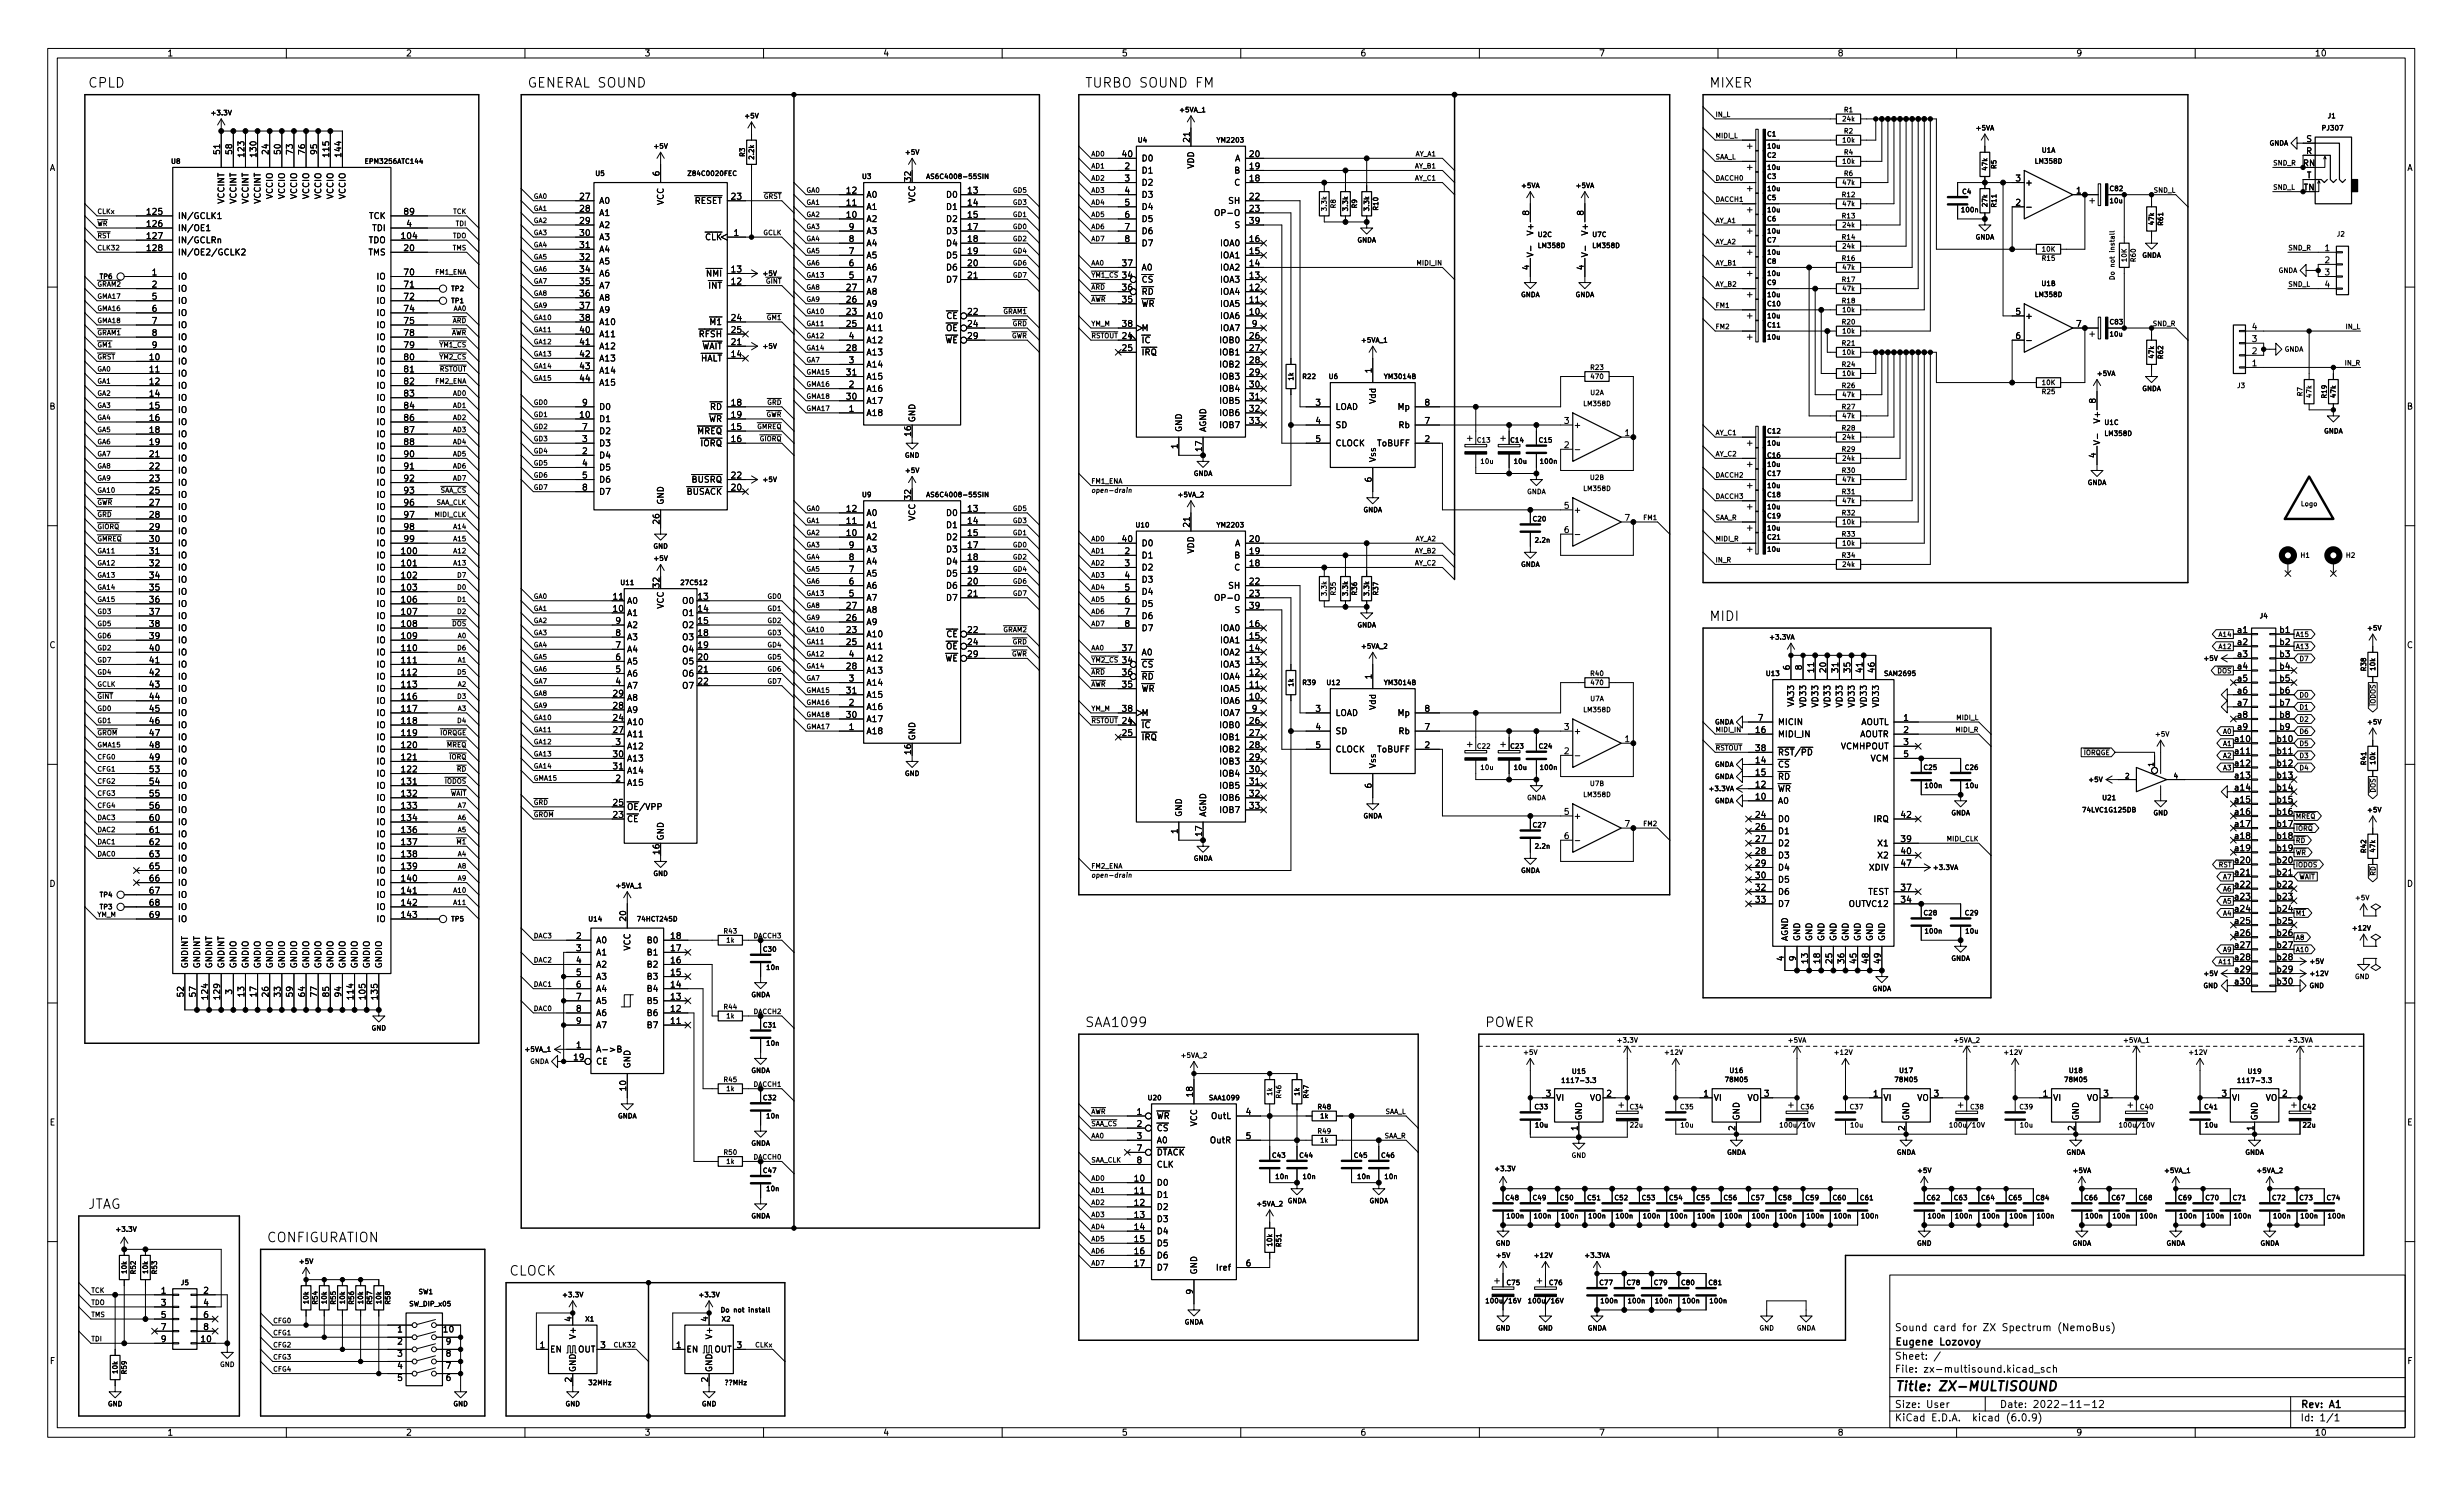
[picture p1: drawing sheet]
<svg xmlns="http://www.w3.org/2000/svg" width="516mm" height="311mm" viewBox="0 0 516 311" stroke-linecap="round" stroke-linejoin="round" font-family="sans-serif">
<defs><g id="words">
<g font-size="2.8">
<text x="18.4" y="18.3">CPLD</text>
<text x="110.5" y="18.3">GENERAL SOUND</text>
<text x="227.3" y="18.3">TURBO SOUND FM</text>
<text x="358.1" y="18.3">MIXER</text>
<text x="358.1" y="130.1">MIDI</text>
<text x="227.3" y="215.2">SAA1099</text>
<text x="311.1" y="215.2">POWER</text>
<text x="18.4" y="253.3">JTAG</text>
<text x="55.9" y="260.3">CONFIGURATION</text>
<text x="106.7" y="267.3">CLOCK</text>
<text x="397" y="291.4">Title: ZX-MULTISOUND</text>
</g>
<g font-size="2.1">
<text x="397" y="281.9">Eugene Lozovoy</text>
<text x="397" y="278.9">Sound card for ZX Spectrum (NemoBus)</text>
<text x="397" y="287.6">File: zx-multisound.kicad_sch</text>
<text x="397" y="284.9">Sheet: /</text>
<text x="397" y="297.8">KiCad E.D.A. kicad (6.0.9)</text>
<text x="397" y="295">Size: User</text>
<text x="419" y="295">Date: 2022-11-12</text>
<text x="482" y="295">Rev: A1</text>
<text x="482" y="297.8">Id: 1/1</text>
</g>
<g font-size="1.8">
<text x="35" y="11.8">1</text>
<text x="85" y="11.8">2</text>
<text x="135" y="11.8">3</text>
<text x="185" y="11.8">4</text>
<text x="235" y="11.8">5</text>
<text x="285" y="11.8">6</text>
<text x="335" y="11.8">7</text>
<text x="385" y="11.8">8</text>
<text x="435" y="11.8">9</text>
<text x="485" y="11.8">10</text>
<text x="249.3" y="29.7" transform="rotate(-90 249.3 29.7)">21</text>
<text x="483.3" y="29.7">S</text>
<text x="10.3" y="35.8">A</text>
<text x="46.1" y="32.3" transform="rotate(-90 46.1 32.3)">51</text>
<text x="48.6" y="32.3" transform="rotate(-90 48.6 32.3)">58</text>
<text x="51.2" y="32.7" transform="rotate(-90 51.2 32.7)">123</text>
<text x="53.7" y="32.7" transform="rotate(-90 53.7 32.7)">130</text>
<text x="56.3" y="32.3" transform="rotate(-90 56.3 32.3)">24</text>
<text x="58.8" y="32.3" transform="rotate(-90 58.8 32.3)">50</text>
<text x="61.3" y="32.3" transform="rotate(-90 61.3 32.3)">73</text>
<text x="63.9" y="32.3" transform="rotate(-90 63.9 32.3)">76</text>
<text x="66.4" y="32.3" transform="rotate(-90 66.4 32.3)">95</text>
<text x="69" y="32.7" transform="rotate(-90 69 32.7)">115</text>
<text x="71.5" y="32.7" transform="rotate(-90 71.5 32.7)">144</text>
<text x="235.2" y="32.9">40</text>
<text x="235.7" y="35.5">2</text>
<text x="239.1" y="33.8">D0</text>
<text x="250.2" y="35.4" transform="rotate(-90 250.2 35.4)">VDD</text>
<text x="258.7" y="33.8">A</text>
<text x="261.9" y="35.5">19</text>
<text x="261.9" y="32.9">20</text>
<text x="482.6" y="34.8">RN</text>
<text x="483.2" y="32.3">R</text>
<text x="504.3" y="35.8">A</text>
<text x="57.1" y="41.7" transform="rotate(-90 57.1 41.7)">VCCIO</text>
<text x="59.7" y="41.7" transform="rotate(-90 59.7 41.7)">VCCIO</text>
<text x="62.2" y="41.7" transform="rotate(-90 62.2 41.7)">VCCIO</text>
<text x="64.8" y="41.7" transform="rotate(-90 64.8 41.7)">VCCIO</text>
<text x="67.3" y="41.7" transform="rotate(-90 67.3 41.7)">VCCIO</text>
<text x="69.8" y="41.7" transform="rotate(-90 69.8 41.7)">VCCIO</text>
<text x="72.4" y="41.7" transform="rotate(-90 72.4 41.7)">VCCIO</text>
<text x="121.6" y="41.8">27</text>
<text x="138.2" y="36.8" transform="rotate(-90 138.2 36.8)">6</text>
<text x="153.3" y="41.8">23</text>
<text x="177.5" y="40.5">12</text>
<text x="181.5" y="41.4">A0</text>
<text x="190.9" y="38" transform="rotate(-90 190.9 38)">32</text>
<text x="198.5" y="41.4">D0</text>
<text x="202.9" y="40.5">13</text>
<text x="235.7" y="38">3</text>
<text x="235.7" y="40.5">4</text>
<text x="239.1" y="36.3">D1</text>
<text x="239.1" y="38.9">D2</text>
<text x="239.1" y="41.4">D3</text>
<text x="258.7" y="38.9">C</text>
<text x="258.7" y="36.3">B</text>
<text x="261.9" y="38">18</text>
<text x="261.9" y="41.8">22</text>
<text x="422.4" y="38">3</text>
<text x="424.3" y="38.9">+</text>
<text x="435.1" y="40.5">1</text>
<text x="482.7" y="39.9">TN</text>
<text x="483.3" y="37.4">T</text>
<text x="30.9" y="45">125</text>
<text x="30.9" y="47.5">126</text>
<text x="37.2" y="45.9">IN/GCLK1</text>
<text x="47" y="42.7" transform="rotate(-90 47 42.7)">VCCINT</text>
<text x="49.5" y="42.7" transform="rotate(-90 49.5 42.7)">VCCINT</text>
<text x="52.1" y="42.7" transform="rotate(-90 52.1 42.7)">VCCINT</text>
<text x="54.6" y="42.7" transform="rotate(-90 54.6 42.7)">VCCINT</text>
<text x="77.3" y="45.9">TCK</text>
<text x="84.7" y="45">89</text>
<text x="85.2" y="47.5">4</text>
<text x="121.6" y="44.3">28</text>
<text x="121.6" y="46.9">29</text>
<text x="125.5" y="42.7">A0</text>
<text x="125.5" y="45.2">A1</text>
<text x="125.5" y="47.8">A2</text>
<text x="139.1" y="43" transform="rotate(-90 139.1 43)">VCC</text>
<text x="144.1" y="42.7">~{RESET}</text>
<text x="177.5" y="45.6">10</text>
<text x="177.5" y="43.1">11</text>
<text x="181.5" y="46.5">A2</text>
<text x="181.5" y="44">A1</text>
<text x="191.8" y="42.5" transform="rotate(-90 191.8 42.5)">VCC</text>
<text x="198.5" y="44">D1</text>
<text x="198.5" y="46.5">D2</text>
<text x="202.9" y="43.1">14</text>
<text x="202.9" y="45.6">15</text>
<text x="235.7" y="43.1">5</text>
<text x="235.7" y="45.6">6</text>
<text x="239.1" y="44">D4</text>
<text x="239.1" y="46.5">D5</text>
<text x="255.4" y="45.2">OP-O</text>
<text x="257.5" y="42.7">SH</text>
<text x="258.8" y="47.8">S</text>
<text x="261.9" y="44.3">23</text>
<text x="261.9" y="46.9">39</text>
<text x="320.4" y="45.1" transform="rotate(-90 320.4 45.1)">8</text>
<text x="331.9" y="45.1" transform="rotate(-90 331.9 45.1)">8</text>
<text x="422.4" y="43.1">2</text>
<text x="30.9" y="50.1">127</text>
<text x="30.9" y="52.6">128</text>
<text x="37.2" y="48.4">IN/OE1</text>
<text x="37.2" y="51">IN/GCLRn</text>
<text x="37.2" y="53.5">IN/OE2/GCLK2</text>
<text x="77.2" y="51">TDO</text>
<text x="77.2" y="53.5">TMS</text>
<text x="78" y="48.4">TDI</text>
<text x="84.2" y="50.1">104</text>
<text x="84.7" y="52.6">20</text>
<text x="121.6" y="49.4">30</text>
<text x="121.6" y="52">31</text>
<text x="125.5" y="50.3">A3</text>
<text x="125.5" y="52.9">A4</text>
<text x="146.4" y="50.3">~{CLK}</text>
<text x="153.8" y="49.4">1</text>
<text x="177.9" y="53.2">7</text>
<text x="177.9" y="50.7">8</text>
<text x="177.9" y="48.2">9</text>
<text x="181.5" y="51.6">A4</text>
<text x="181.5" y="49">A3</text>
<text x="198.5" y="49">D3</text>
<text x="198.5" y="51.6">D4</text>
<text x="202.9" y="48.2">17</text>
<text x="202.9" y="50.7">18</text>
<text x="202.9" y="53.2">19</text>
<text x="235.7" y="48.2">7</text>
<text x="235.7" y="50.7">8</text>
<text x="239.1" y="49">D6</text>
<text x="239.1" y="51.6">D7</text>
<text x="255.8" y="51.6">IOA0</text>
<text x="261.9" y="53.2">15</text>
<text x="261.9" y="50.7">16</text>
<text x="321.3" y="48.8" transform="rotate(-90 321.3 48.8)">V+</text>
<text x="332.7" y="48.8" transform="rotate(-90 332.7 48.8)">V+</text>
<text x="487.2" y="52.6">1</text>
<text x="31.9" y="57.7">1</text>
<text x="37.2" y="58.6">IO</text>
<text x="79" y="58.6">IO</text>
<text x="84.7" y="57.7">70</text>
<text x="121.6" y="54.5">32</text>
<text x="121.6" y="57">34</text>
<text x="121.6" y="59.6">35</text>
<text x="125.5" y="55.4">A5</text>
<text x="125.5" y="57.9">A6</text>
<text x="146.8" y="57.9">~{NMI}</text>
<text x="153.3" y="59.6">12</text>
<text x="153.3" y="57">13</text>
<text x="177.9" y="58.3">5</text>
<text x="177.9" y="55.8">6</text>
<text x="181.5" y="59.2">A7</text>
<text x="181.5" y="56.7">A6</text>
<text x="181.5" y="54.1">A5</text>
<text x="198.5" y="54.1">D5</text>
<text x="198.5" y="56.7">D6</text>
<text x="198.5" y="59.2">D7</text>
<text x="202.9" y="55.8">20</text>
<text x="202.9" y="58.3">21</text>
<text x="235.2" y="58.3">34</text>
<text x="235.2" y="55.8">37</text>
<text x="239.1" y="59.2">~{CS}</text>
<text x="239.1" y="56.7">A0</text>
<text x="255.8" y="59.2">IOA3</text>
<text x="255.8" y="56.7">IOA2</text>
<text x="255.8" y="54.1">IOA1</text>
<text x="261.9" y="58.3">13</text>
<text x="261.9" y="55.8">14</text>
<text x="320.4" y="56.5" transform="rotate(-90 320.4 56.5)">4</text>
<text x="321.3" y="54" transform="rotate(-90 321.3 54)">V-</text>
<text x="331.9" y="56.5" transform="rotate(-90 331.9 56.5)">4</text>
<text x="332.7" y="54" transform="rotate(-90 332.7 54)">V-</text>
<text x="487.2" y="55.1">2</text>
<text x="487.2" y="57.7">3</text>
<text x="31.9" y="60.2">2</text>
<text x="31.9" y="62.8">5</text>
<text x="31.9" y="65.3">6</text>
<text x="37.2" y="61.1">IO</text>
<text x="37.2" y="63.7">IO</text>
<text x="79" y="61.1">IO</text>
<text x="79" y="63.7">IO</text>
<text x="84.7" y="60.2">71</text>
<text x="84.7" y="62.8">72</text>
<text x="84.7" y="65.3">74</text>
<text x="121.6" y="62.1">36</text>
<text x="121.6" y="64.7">37</text>
<text x="125.5" y="60.5">A7</text>
<text x="125.5" y="63">A8</text>
<text x="125.5" y="65.6">A9</text>
<text x="147.2" y="60.5">~{INT}</text>
<text x="177.5" y="65.9">23</text>
<text x="177.5" y="63.4">26</text>
<text x="177.5" y="60.9">27</text>
<text x="181.5" y="64.3">A9</text>
<text x="181.5" y="61.7">A8</text>
<text x="202.9" y="65.9">22</text>
<text x="235.2" y="63.4">35</text>
<text x="235.2" y="60.9">36</text>
<text x="239.1" y="64.3">~{WR}</text>
<text x="239.1" y="61.7">~{RD}</text>
<text x="255.8" y="64.3">IOA5</text>
<text x="255.8" y="61.7">IOA4</text>
<text x="261.9" y="65.9">10</text>
<text x="261.9" y="63.4">11</text>
<text x="261.9" y="60.9">12</text>
<text x="422.4" y="65.9">5</text>
<text x="487.2" y="60.2">4</text>
<text x="31.9" y="67.8">7</text>
<text x="31.9" y="70.4">8</text>
<text x="37.2" y="66.2">IO</text>
<text x="37.2" y="68.7">IO</text>
<text x="37.2" y="71.3">IO</text>
<text x="79" y="66.2">IO</text>
<text x="79" y="68.7">IO</text>
<text x="79" y="71.3">IO</text>
<text x="84.7" y="67.8">75</text>
<text x="84.7" y="70.4">78</text>
<text x="121.6" y="67.2">38</text>
<text x="121.6" y="69.7">40</text>
<text x="125.5" y="68.1">A10</text>
<text x="125.5" y="70.6">A11</text>
<text x="145.2" y="70.6">~{RFSH}</text>
<text x="147.6" y="68.1">~{M1}</text>
<text x="153.3" y="67.2">24</text>
<text x="153.3" y="69.7">25</text>
<text x="177.5" y="68.5">25</text>
<text x="177.9" y="71">4</text>
<text x="181.5" y="66.8">A10</text>
<text x="181.5" y="69.4">A11</text>
<text x="181.5" y="71.9">A12</text>
<text x="196.6" y="71.9">~{WE}</text>
<text x="196.9" y="69.4">~{OE}</text>
<text x="197" y="66.8">~{CE}</text>
<text x="202.9" y="68.5">24</text>
<text x="202.9" y="71">29</text>
<text x="235.2" y="71">24</text>
<text x="235.2" y="68.5">38</text>
<text x="239.1" y="71.9">~{IC}</text>
<text x="239.1" y="69.4">M</text>
<text x="255.8" y="66.8">IOA6</text>
<text x="255.8" y="71.9">IOB0</text>
<text x="255.8" y="69.4">IOA7</text>
<text x="261.9" y="71">26</text>
<text x="262.4" y="68.5">9</text>
<text x="422.4" y="71">6</text>
<text x="424.3" y="66.8">+</text>
<text x="435.1" y="68.5">7</text>
<text x="471.9" y="71.7">3</text>
<text x="471.9" y="69.1">4</text>
<text x="31.4" y="75.5">10</text>
<text x="31.9" y="72.9">9</text>
<text x="37.2" y="76.4">IO</text>
<text x="37.2" y="73.8">IO</text>
<text x="79" y="73.8">IO</text>
<text x="79" y="76.4">IO</text>
<text x="84.7" y="72.9">79</text>
<text x="84.7" y="75.5">80</text>
<text x="121.6" y="72.3">41</text>
<text x="121.6" y="74.8">42</text>
<text x="121.6" y="77.4">43</text>
<text x="125.5" y="73.2">A12</text>
<text x="125.5" y="75.7">A13</text>
<text x="145.3" y="75.7">~{HALT}</text>
<text x="145.5" y="73.2">~{WAIT}</text>
<text x="153.3" y="74.8">14</text>
<text x="153.3" y="72.3">21</text>
<text x="177.5" y="73.6">28</text>
<text x="177.9" y="76.1">3</text>
<text x="181.5" y="74.4">A13</text>
<text x="181.5" y="77">A14</text>
<text x="235.2" y="73.6">25</text>
<text x="239.1" y="74.4">~{IRQ}</text>
<text x="255.8" y="74.4">IOB1</text>
<text x="255.8" y="77">IOB2</text>
<text x="261.9" y="73.6">27</text>
<text x="261.9" y="76.1">28</text>
<text x="471.9" y="76.7">1</text>
<text x="471.9" y="74.2">2</text>
<text x="31.4" y="78">11</text>
<text x="31.4" y="80.5">12</text>
<text x="31.4" y="83.1">14</text>
<text x="37.2" y="78.9">IO</text>
<text x="37.2" y="81.4">IO</text>
<text x="37.2" y="84">IO</text>
<text x="79" y="78.9">IO</text>
<text x="79" y="81.4">IO</text>
<text x="79" y="84">IO</text>
<text x="84.7" y="78">81</text>
<text x="84.7" y="80.5">82</text>
<text x="84.7" y="83.1">83</text>
<text x="121.6" y="79.9">44</text>
<text x="125.5" y="78.3">A14</text>
<text x="125.5" y="80.8">A15</text>
<text x="177.5" y="83.7">30</text>
<text x="177.5" y="78.6">31</text>
<text x="177.9" y="81.2">2</text>
<text x="181.5" y="82.1">A16</text>
<text x="181.5" y="79.5">A15</text>
<text x="255.8" y="79.5">IOB3</text>
<text x="255.8" y="82.1">IOB4</text>
<text x="261.9" y="78.6">29</text>
<text x="261.9" y="81.2">30</text>
<text x="261.9" y="83.7">31</text>
<text x="287.4" y="78.1" transform="rotate(-90 287.4 78.1)">1</text>
<text x="10.3" y="85.8">B</text>
<text x="31.4" y="85.6">15</text>
<text x="31.4" y="88.2">16</text>
<text x="37.2" y="86.5">IO</text>
<text x="37.2" y="89.1">IO</text>
<text x="79" y="86.5">IO</text>
<text x="79" y="89.1">IO</text>
<text x="84.7" y="85.6">84</text>
<text x="84.7" y="88.2">86</text>
<text x="121.6" y="87.5">10</text>
<text x="122.1" y="85">9</text>
<text x="125.5" y="88.4">D1</text>
<text x="125.5" y="85.9">D0</text>
<text x="147.1" y="88.4">~{WR}</text>
<text x="147.5" y="85.9">~{RD}</text>
<text x="153.3" y="85">18</text>
<text x="153.3" y="87.5">19</text>
<text x="177.9" y="86.3">1</text>
<text x="181.5" y="87.1">A18</text>
<text x="181.5" y="84.6">A17</text>
<text x="191.8" y="88.5" transform="rotate(-90 191.8 88.5)">GND</text>
<text x="255.8" y="84.6">IOB5</text>
<text x="255.8" y="87.1">IOB6</text>
<text x="255.8" y="89.7">IOB7</text>
<text x="261.9" y="86.3">32</text>
<text x="261.9" y="88.8">33</text>
<text x="275.7" y="85">3</text>
<text x="275.7" y="88.8">4</text>
<text x="279.8" y="85.9">LOAD</text>
<text x="279.8" y="89.7">SD</text>
<text x="288.3" y="84.5" transform="rotate(-90 288.3 84.5)">Vdd</text>
<text x="293" y="85.9">Mp</text>
<text x="293.2" y="89.7">Rb</text>
<text x="298.6" y="88.8">7</text>
<text x="298.6" y="85">8</text>
<text x="327.8" y="88.8">3</text>
<text x="329.7" y="89.7">+</text>
<text x="439.2" y="84.5" transform="rotate(-90 439.2 84.5)">8</text>
<text x="440.1" y="88.2" transform="rotate(-90 440.1 88.2)">V+</text>
<text x="504.3" y="85.8">B</text>
<text x="31.4" y="90.7">18</text>
<text x="31.4" y="93.2">19</text>
<text x="31.4" y="95.8">21</text>
<text x="37.2" y="91.6">IO</text>
<text x="37.2" y="94.1">IO</text>
<text x="79" y="91.6">IO</text>
<text x="79" y="94.1">IO</text>
<text x="84.7" y="90.7">87</text>
<text x="84.7" y="93.2">88</text>
<text x="84.7" y="95.8">90</text>
<text x="122.1" y="95.1">2</text>
<text x="122.1" y="92.6">3</text>
<text x="122.1" y="90.1">7</text>
<text x="125.5" y="93.5">D3</text>
<text x="125.5" y="91">D2</text>
<text x="144.7" y="91">~{MREQ}</text>
<text x="145.5" y="93.5">~{IORQ}</text>
<text x="153.3" y="90.1">15</text>
<text x="153.3" y="92.6">16</text>
<text x="190.9" y="91.3" transform="rotate(-90 190.9 91.3)">16</text>
<text x="246.8" y="94" transform="rotate(-90 246.8 94)">1</text>
<text x="247.6" y="90.6" transform="rotate(-90 247.6 90.6)">GND</text>
<text x="251.8" y="94.5" transform="rotate(-90 251.8 94.5)">17</text>
<text x="252.7" y="90.6" transform="rotate(-90 252.7 90.6)">AGND</text>
<text x="275.7" y="92.6">5</text>
<text x="279.8" y="93.5">CLOCK</text>
<text x="288.7" y="93.5">ToBUFF</text>
<text x="298.6" y="92.6">2</text>
<text x="327.8" y="93.9">2</text>
<text x="340.5" y="91.3">1</text>
<text x="439.2" y="95.9" transform="rotate(-90 439.2 95.9)">4</text>
<text x="440.1" y="93.4" transform="rotate(-90 440.1 93.4)">V-</text>
<text x="31.4" y="98.3">22</text>
<text x="31.4" y="100.9">23</text>
<text x="37.2" y="96.7">IO</text>
<text x="37.2" y="99.2">IO</text>
<text x="37.2" y="101.8">IO</text>
<text x="79" y="96.7">IO</text>
<text x="79" y="99.2">IO</text>
<text x="79" y="101.8">IO</text>
<text x="84.7" y="98.3">91</text>
<text x="84.7" y="100.9">92</text>
<text x="122.1" y="97.7">4</text>
<text x="122.1" y="100.2">5</text>
<text x="125.5" y="96">D4</text>
<text x="125.5" y="98.6">D5</text>
<text x="125.5" y="101.1">D6</text>
<text x="143.6" y="101.1">~{BUSRQ}</text>
<text x="153.3" y="100.2">22</text>
<text x="287.4" y="101" transform="rotate(-90 287.4 101)">6</text>
<text x="288.3" y="96.9" transform="rotate(-90 288.3 96.9)">Vss</text>
<text x="31.4" y="103.4">25</text>
<text x="31.4" y="105.9">27</text>
<text x="37.2" y="104.3">IO</text>
<text x="37.2" y="106.8">IO</text>
<text x="79" y="104.3">IO</text>
<text x="79" y="106.8">IO</text>
<text x="84.7" y="103.4">93</text>
<text x="84.7" y="105.9">96</text>
<text x="122.1" y="102.8">8</text>
<text x="125.5" y="103.7">D7</text>
<text x="139.1" y="105.8" transform="rotate(-90 139.1 105.8)">GND</text>
<text x="142.4" y="103.7">~{BUSACK}</text>
<text x="153.3" y="102.8">20</text>
<text x="177.5" y="107.2">12</text>
<text x="190.9" y="104.6" transform="rotate(-90 190.9 104.6)">32</text>
<text x="202.9" y="107.2">13</text>
<text x="327.8" y="106.6">5</text>
<text x="329.7" y="107.5">+</text>
<text x="31.4" y="108.5">28</text>
<text x="31.4" y="111">29</text>
<text x="31.4" y="113.6">30</text>
<text x="37.2" y="109.4">IO</text>
<text x="37.2" y="111.9">IO</text>
<text x="79" y="109.4">IO</text>
<text x="79" y="111.9">IO</text>
<text x="84.7" y="108.5">97</text>
<text x="84.7" y="111">98</text>
<text x="84.7" y="113.6">99</text>
<text x="138.2" y="109.7" transform="rotate(-90 138.2 109.7)">26</text>
<text x="177.5" y="112.3">10</text>
<text x="177.5" y="109.8">11</text>
<text x="181.5" y="113.2">A2</text>
<text x="181.5" y="110.6">A1</text>
<text x="181.5" y="108.1">A0</text>
<text x="191.8" y="109.2" transform="rotate(-90 191.8 109.2)">VCC</text>
<text x="198.5" y="108.1">D0</text>
<text x="198.5" y="110.6">D1</text>
<text x="198.5" y="113.2">D2</text>
<text x="202.9" y="109.8">14</text>
<text x="202.9" y="112.3">15</text>
<text x="235.2" y="113.6">40</text>
<text x="249.3" y="110.4" transform="rotate(-90 249.3 110.4)">21</text>
<text x="261.9" y="113.6">20</text>
<text x="327.8" y="111.7">6</text>
<text x="340.5" y="109.1">7</text>
<text x="31.4" y="116.1">31</text>
<text x="31.4" y="118.6">32</text>
<text x="37.2" y="114.5">IO</text>
<text x="37.2" y="117">IO</text>
<text x="37.2" y="119.5">IO</text>
<text x="79" y="117">IO</text>
<text x="79" y="119.5">IO</text>
<text x="79" y="114.5">IO</text>
<text x="84.2" y="116.1">100</text>
<text x="84.2" y="118.6">101</text>
<text x="177.9" y="119.9">7</text>
<text x="177.9" y="117.4">8</text>
<text x="177.9" y="114.8">9</text>
<text x="181.5" y="118.3">A4</text>
<text x="181.5" y="115.7">A3</text>
<text x="198.5" y="115.7">D3</text>
<text x="198.5" y="118.3">D4</text>
<text x="202.9" y="114.8">17</text>
<text x="202.9" y="117.4">18</text>
<text x="202.9" y="119.9">19</text>
<text x="235.7" y="116.1">2</text>
<text x="235.7" y="118.6">3</text>
<text x="239.1" y="117">D1</text>
<text x="239.1" y="119.5">D2</text>
<text x="239.1" y="114.5">D0</text>
<text x="250.2" y="116" transform="rotate(-90 250.2 116)">VDD</text>
<text x="258.7" y="119.5">C</text>
<text x="258.7" y="117">B</text>
<text x="258.7" y="114.5">A</text>
<text x="261.9" y="118.6">18</text>
<text x="261.9" y="116.1">19</text>
<text x="31.4" y="121.2">34</text>
<text x="31.4" y="123.7">35</text>
<text x="37.2" y="122.1">IO</text>
<text x="37.2" y="124.6">IO</text>
<text x="79" y="122.1">IO</text>
<text x="79" y="124.6">IO</text>
<text x="84.2" y="121.2">102</text>
<text x="84.2" y="123.7">103</text>
<text x="128.6" y="125.6">11</text>
<text x="138.2" y="123.1" transform="rotate(-90 138.2 123.1)">32</text>
<text x="146.3" y="125.6">13</text>
<text x="177.9" y="125">5</text>
<text x="177.9" y="122.5">6</text>
<text x="181.5" y="125.9">A7</text>
<text x="181.5" y="123.3">A6</text>
<text x="181.5" y="120.8">A5</text>
<text x="198.5" y="120.8">D5</text>
<text x="198.5" y="123.3">D6</text>
<text x="198.5" y="125.9">D7</text>
<text x="202.9" y="122.5">20</text>
<text x="202.9" y="125">21</text>
<text x="235.7" y="121.2">4</text>
<text x="235.7" y="123.7">5</text>
<text x="239.1" y="122.1">D3</text>
<text x="239.1" y="124.6">D4</text>
<text x="255.4" y="125.9">OP-O</text>
<text x="257.5" y="123.3">SH</text>
<text x="261.9" y="122.5">22</text>
<text x="261.9" y="125">23</text>
<text x="31.4" y="126.3">36</text>
<text x="31.4" y="128.8">37</text>
<text x="31.4" y="131.3">38</text>
<text x="37.2" y="127.2">IO</text>
<text x="37.2" y="129.7">IO</text>
<text x="79" y="127.2">IO</text>
<text x="79" y="129.7">IO</text>
<text x="84.2" y="126.3">106</text>
<text x="84.2" y="128.8">107</text>
<text x="84.2" y="131.3">108</text>
<text x="128.6" y="128.2">10</text>
<text x="129" y="130.7">9</text>
<text x="131.3" y="129.1">A1</text>
<text x="131.3" y="126.5">A0</text>
<text x="131.3" y="131.6">A2</text>
<text x="139.1" y="127.6" transform="rotate(-90 139.1 127.6)">VCC</text>
<text x="143.2" y="126.5">O0</text>
<text x="143.2" y="129.1">O1</text>
<text x="143.2" y="131.6">O2</text>
<text x="146.3" y="128.2">14</text>
<text x="146.3" y="130.7">15</text>
<text x="177.5" y="130.1">26</text>
<text x="177.5" y="127.5">27</text>
<text x="181.5" y="131">A9</text>
<text x="181.5" y="128.4">A8</text>
<text x="235.7" y="126.3">6</text>
<text x="235.7" y="128.8">7</text>
<text x="235.7" y="131.3">8</text>
<text x="239.1" y="127.2">D5</text>
<text x="239.1" y="129.7">D6</text>
<text x="258.8" y="128.4">S</text>
<text x="261.9" y="131.3">16</text>
<text x="261.9" y="127.5">39</text>
<text x="10.3" y="135.8">C</text>
<text x="31.4" y="133.9">39</text>
<text x="31.4" y="136.4">40</text>
<text x="37.2" y="132.2">IO</text>
<text x="37.2" y="134.8">IO</text>
<text x="37.2" y="137.3">IO</text>
<text x="79" y="132.2">IO</text>
<text x="79" y="134.8">IO</text>
<text x="79" y="137.3">IO</text>
<text x="84.2" y="133.9">109</text>
<text x="84.2" y="136.4">110</text>
<text x="129" y="135.8">7</text>
<text x="129" y="133.2">8</text>
<text x="131.3" y="136.7">A4</text>
<text x="131.3" y="134.1">A3</text>
<text x="143.2" y="134.1">O3</text>
<text x="143.2" y="136.7">O4</text>
<text x="146.3" y="133.2">18</text>
<text x="146.3" y="135.8">19</text>
<text x="177.5" y="132.6">23</text>
<text x="177.5" y="135.2">25</text>
<text x="177.9" y="137.7">4</text>
<text x="181.5" y="133.5">A10</text>
<text x="181.5" y="136">A11</text>
<text x="196.9" y="136">~{OE}</text>
<text x="197" y="133.5">~{CE}</text>
<text x="202.9" y="132.6">22</text>
<text x="202.9" y="135.2">24</text>
<text x="202.9" y="137.7">29</text>
<text x="235.2" y="136.4">37</text>
<text x="239.1" y="137.3">A0</text>
<text x="239.1" y="132.2">D7</text>
<text x="255.8" y="137.3">IOA2</text>
<text x="255.8" y="134.8">IOA1</text>
<text x="255.8" y="132.2">IOA0</text>
<text x="261.9" y="136.4">14</text>
<text x="261.9" y="133.9">15</text>
<text x="468.9" y="132.6">a1</text>
<text x="468.9" y="135.2">a2</text>
<text x="468.9" y="137.7">a3</text>
<text x="477.8" y="132.6">b1</text>
<text x="477.8" y="135.2">b2</text>
<text x="477.8" y="137.7">b3</text>
<text x="504.3" y="135.8">C</text>
<text x="31.4" y="139">41</text>
<text x="31.4" y="141.5">42</text>
<text x="37.2" y="139.9">IO</text>
<text x="37.2" y="142.4">IO</text>
<text x="79" y="139.9">IO</text>
<text x="79" y="142.4">IO</text>
<text x="84.2" y="139">111</text>
<text x="84.2" y="141.5">112</text>
<text x="129" y="143.4">4</text>
<text x="129" y="140.9">5</text>
<text x="129" y="138.3">6</text>
<text x="131.3" y="141.8">A6</text>
<text x="131.3" y="139.2">A5</text>
<text x="143.2" y="139.2">O5</text>
<text x="143.2" y="141.8">O6</text>
<text x="146.3" y="138.3">20</text>
<text x="146.3" y="140.9">21</text>
<text x="146.3" y="143.4">22</text>
<text x="177.5" y="140.2">28</text>
<text x="177.9" y="142.8">3</text>
<text x="181.5" y="141.1">A13</text>
<text x="181.5" y="143.7">A14</text>
<text x="181.5" y="138.6">A12</text>
<text x="196.6" y="138.6">~{WE}</text>
<text x="235.2" y="139">34</text>
<text x="235.2" y="141.5">36</text>
<text x="239.1" y="139.9">~{CS}</text>
<text x="239.1" y="142.4">~{RD}</text>
<text x="255.8" y="142.4">IOA4</text>
<text x="255.8" y="139.9">IOA3</text>
<text x="261.9" y="141.5">12</text>
<text x="261.9" y="139">13</text>
<text x="287.4" y="142.2" transform="rotate(-90 287.4 142.2)">1</text>
<text x="375" y="140.3" transform="rotate(-90 375 140.3)">6</text>
<text x="377.6" y="140.3" transform="rotate(-90 377.6 140.3)">8</text>
<text x="380.1" y="140.8" transform="rotate(-90 380.1 140.8)">11</text>
<text x="382.7" y="140.8" transform="rotate(-90 382.7 140.8)">20</text>
<text x="385.2" y="140.8" transform="rotate(-90 385.2 140.8)">31</text>
<text x="387.7" y="140.8" transform="rotate(-90 387.7 140.8)">35</text>
<text x="390.3" y="140.8" transform="rotate(-90 390.3 140.8)">41</text>
<text x="392.8" y="140.8" transform="rotate(-90 392.8 140.8)">46</text>
<text x="468.9" y="140.2">a4</text>
<text x="468.9" y="142.8">a5</text>
<text x="477.8" y="140.2">b4</text>
<text x="477.8" y="142.8">b5</text>
<text x="31.4" y="144">43</text>
<text x="31.4" y="146.6">44</text>
<text x="31.4" y="149.1">45</text>
<text x="37.2" y="144.9">IO</text>
<text x="37.2" y="147.5">IO</text>
<text x="79" y="144.9">IO</text>
<text x="79" y="147.5">IO</text>
<text x="84.2" y="144">113</text>
<text x="84.2" y="146.6">116</text>
<text x="84.2" y="149.1">117</text>
<text x="128.6" y="148.5">28</text>
<text x="128.6" y="145.9">29</text>
<text x="131.3" y="149.4">A9</text>
<text x="131.3" y="146.8">A8</text>
<text x="131.3" y="144.3">A7</text>
<text x="143.2" y="144.3">O7</text>
<text x="177.5" y="145.3">31</text>
<text x="177.9" y="147.9">2</text>
<text x="181.5" y="148.7">A16</text>
<text x="181.5" y="146.2">A15</text>
<text x="235.2" y="144">35</text>
<text x="235.2" y="149.1">38</text>
<text x="239.1" y="144.9">~{WR}</text>
<text x="255.8" y="147.5">IOA6</text>
<text x="255.8" y="144.9">IOA5</text>
<text x="261.9" y="146.6">10</text>
<text x="261.9" y="144">11</text>
<text x="262.4" y="149.1">9</text>
<text x="275.7" y="149.1">3</text>
<text x="288.3" y="148.7" transform="rotate(-90 288.3 148.7)">Vdd</text>
<text x="298.6" y="149.1">8</text>
<text x="375.9" y="147.8" transform="rotate(-90 375.9 147.8)">VA33</text>
<text x="378.5" y="147.8" transform="rotate(-90 378.5 147.8)">VD33</text>
<text x="381" y="147.8" transform="rotate(-90 381 147.8)">VD33</text>
<text x="383.5" y="147.8" transform="rotate(-90 383.5 147.8)">VD33</text>
<text x="386.1" y="147.8" transform="rotate(-90 386.1 147.8)">VD33</text>
<text x="388.6" y="147.8" transform="rotate(-90 388.6 147.8)">VD33</text>
<text x="391.2" y="147.8" transform="rotate(-90 391.2 147.8)">VD33</text>
<text x="393.7" y="147.8" transform="rotate(-90 393.7 147.8)">VD33</text>
<text x="468.9" y="145.3">a6</text>
<text x="468.9" y="147.9">a7</text>
<text x="477.8" y="145.3">b6</text>
<text x="477.8" y="147.9">b7</text>
<text x="31.4" y="151.7">46</text>
<text x="31.4" y="154.2">47</text>
<text x="37.2" y="150">IO</text>
<text x="37.2" y="152.6">IO</text>
<text x="37.2" y="155.1">IO</text>
<text x="79" y="150">IO</text>
<text x="79" y="152.6">IO</text>
<text x="79" y="155.1">IO</text>
<text x="84.2" y="151.7">118</text>
<text x="84.2" y="154.2">119</text>
<text x="128.6" y="151">24</text>
<text x="128.6" y="153.6">27</text>
<text x="131.3" y="151.9">A10</text>
<text x="131.3" y="154.5">A11</text>
<text x="177.5" y="150.4">30</text>
<text x="177.9" y="152.9">1</text>
<text x="181.5" y="153.8">A18</text>
<text x="181.5" y="151.3">A17</text>
<text x="191.8" y="155.2" transform="rotate(-90 191.8 155.2)">GND</text>
<text x="235.2" y="151.7">24</text>
<text x="235.2" y="154.2">25</text>
<text x="239.1" y="152.6">~{IC}</text>
<text x="239.1" y="155.1">~{IRQ}</text>
<text x="239.1" y="150">M</text>
<text x="255.8" y="152.6">IOB0</text>
<text x="255.8" y="155.1">IOB1</text>
<text x="255.8" y="150">IOA7</text>
<text x="261.9" y="151.7">26</text>
<text x="261.9" y="154.2">27</text>
<text x="275.7" y="152.9">4</text>
<text x="279.8" y="150">LOAD</text>
<text x="279.8" y="153.8">SD</text>
<text x="293" y="150">Mp</text>
<text x="293.2" y="153.8">Rb</text>
<text x="298.6" y="152.9">7</text>
<text x="327.8" y="152.9">3</text>
<text x="329.7" y="153.8">+</text>
<text x="340.5" y="155.5">1</text>
<text x="368" y="153.6">16</text>
<text x="368.4" y="151">7</text>
<text x="372.5" y="154.5">MIDI_IN</text>
<text x="372.5" y="151.9">MICIN</text>
<text x="389.6" y="154.5">AOUTR</text>
<text x="389.8" y="151.9">AOUTL</text>
<text x="398.9" y="151">1</text>
<text x="398.9" y="153.6">2</text>
<text x="468.4" y="155.5">a10</text>
<text x="468.9" y="150.4">a8</text>
<text x="468.9" y="152.9">a9</text>
<text x="477.3" y="155.5">b10</text>
<text x="477.8" y="150.4">b8</text>
<text x="477.8" y="152.9">b9</text>
<text x="31.4" y="156.7">48</text>
<text x="31.4" y="159.3">49</text>
<text x="31.4" y="161.8">53</text>
<text x="37.2" y="157.6">IO</text>
<text x="37.2" y="160.2">IO</text>
<text x="79" y="157.6">IO</text>
<text x="79" y="160.2">IO</text>
<text x="84.2" y="156.7">120</text>
<text x="84.2" y="159.3">121</text>
<text x="84.2" y="161.8">122</text>
<text x="128.6" y="158.6">30</text>
<text x="128.6" y="161.2">31</text>
<text x="129" y="156.1">3</text>
<text x="131.3" y="157">A12</text>
<text x="131.3" y="159.5">A13</text>
<text x="190.9" y="158" transform="rotate(-90 190.9 158)">16</text>
<text x="255.8" y="157.6">IOB2</text>
<text x="255.8" y="160.2">IOB3</text>
<text x="261.9" y="156.7">28</text>
<text x="261.9" y="159.3">29</text>
<text x="261.9" y="161.8">30</text>
<text x="275.7" y="156.7">5</text>
<text x="279.8" y="157.6">CLOCK</text>
<text x="288.3" y="161.1" transform="rotate(-90 288.3 161.1)">Vss</text>
<text x="288.7" y="157.6">ToBUFF</text>
<text x="298.6" y="156.7">2</text>
<text x="327.8" y="158">2</text>
<text x="368" y="159.9">14</text>
<text x="368" y="157.4">38</text>
<text x="372.5" y="160.8">~{CS}</text>
<text x="372.5" y="158.3">~{RST}/~{PD}</text>
<text x="385.7" y="157">VCMHPOUT</text>
<text x="391.9" y="159.5">VCM</text>
<text x="398.9" y="156.1">3</text>
<text x="398.9" y="158.6">5</text>
<text x="468.4" y="158">a11</text>
<text x="468.4" y="160.6">a12</text>
<text x="477.3" y="158">b11</text>
<text x="477.3" y="160.6">b12</text>
<text x="31.4" y="164.4">54</text>
<text x="31.4" y="166.9">55</text>
<text x="37.2" y="162.7">IO</text>
<text x="37.2" y="165.3">IO</text>
<text x="37.2" y="167.8">IO</text>
<text x="79" y="162.7">IO</text>
<text x="79" y="165.3">IO</text>
<text x="79" y="167.8">IO</text>
<text x="84.2" y="164.4">131</text>
<text x="84.2" y="166.9">132</text>
<text x="129" y="163.7">2</text>
<text x="131.3" y="164.6">A15</text>
<text x="131.3" y="162.1">A14</text>
<text x="255.8" y="162.7">IOB4</text>
<text x="255.8" y="165.3">IOB5</text>
<text x="255.8" y="167.8">IOB6</text>
<text x="261.9" y="164.4">31</text>
<text x="261.9" y="166.9">32</text>
<text x="287.4" y="165.1" transform="rotate(-90 287.4 165.1)">6</text>
<text x="368" y="167.5">10</text>
<text x="368" y="165">12</text>
<text x="368" y="162.5">15</text>
<text x="372.5" y="165.9">~{WR}</text>
<text x="372.5" y="163.3">~{RD}</text>
<text x="468.4" y="163.1">a13</text>
<text x="468.4" y="165.6">a14</text>
<text x="477.3" y="163.1">b13</text>
<text x="477.3" y="165.6">b14</text>
<text x="31.4" y="169.4">56</text>
<text x="31.4" y="172">60</text>
<text x="37.2" y="170.3">IO</text>
<text x="37.2" y="172.9">IO</text>
<text x="79" y="170.3">IO</text>
<text x="79" y="172.9">IO</text>
<text x="84.2" y="169.4">133</text>
<text x="84.2" y="172">134</text>
<text x="128.6" y="171.3">23</text>
<text x="128.6" y="168.8">25</text>
<text x="131.3" y="172.2">~{CE}</text>
<text x="131.3" y="169.7">~{OE}/VPP</text>
<text x="247.6" y="171.2" transform="rotate(-90 247.6 171.2)">GND</text>
<text x="252.7" y="171.2" transform="rotate(-90 252.7 171.2)">AGND</text>
<text x="255.8" y="170.3">IOB7</text>
<text x="261.9" y="169.4">33</text>
<text x="327.8" y="170.7">5</text>
<text x="329.7" y="171.6">+</text>
<text x="340.5" y="173.3">7</text>
<text x="368" y="171.3">24</text>
<text x="368" y="173.9">26</text>
<text x="372.5" y="168.4">A0</text>
<text x="372.5" y="172.2">D0</text>
<text x="392.7" y="172.2">IRQ</text>
<text x="398.4" y="171.3">42</text>
<text x="468.4" y="168.2">a15</text>
<text x="468.4" y="170.7">a16</text>
<text x="468.4" y="173.3">a17</text>
<text x="477.3" y="168.2">b15</text>
<text x="477.3" y="170.7">b16</text>
<text x="477.3" y="173.3">b17</text>
<text x="31.4" y="174.5">61</text>
<text x="31.4" y="177.1">62</text>
<text x="31.4" y="179.6">63</text>
<text x="37.2" y="175.4">IO</text>
<text x="37.2" y="178">IO</text>
<text x="79" y="175.4">IO</text>
<text x="79" y="178">IO</text>
<text x="84.2" y="174.5">136</text>
<text x="84.2" y="177.1">137</text>
<text x="84.2" y="179.6">138</text>
<text x="138.2" y="178.9" transform="rotate(-90 138.2 178.9)">16</text>
<text x="139.1" y="176.2" transform="rotate(-90 139.1 176.2)">GND</text>
<text x="246.8" y="174.6" transform="rotate(-90 246.8 174.6)">1</text>
<text x="251.8" y="175.1" transform="rotate(-90 251.8 175.1)">17</text>
<text x="327.8" y="175.8">6</text>
<text x="368" y="176.4">27</text>
<text x="368" y="179">28</text>
<text x="372.5" y="174.8">D1</text>
<text x="372.5" y="177.3">D2</text>
<text x="372.5" y="179.9">D3</text>
<text x="393.7" y="177.3">X1</text>
<text x="393.7" y="179.9">X2</text>
<text x="398.4" y="176.4">39</text>
<text x="398.4" y="179">40</text>
<text x="468.4" y="175.8">a18</text>
<text x="468.4" y="178.3">a19</text>
<text x="477.3" y="175.8">b18</text>
<text x="477.3" y="178.3">b19</text>
<text x="10.3" y="185.8">D</text>
<text x="31.4" y="182.1">65</text>
<text x="31.4" y="184.7">66</text>
<text x="37.2" y="180.5">IO</text>
<text x="37.2" y="183">IO</text>
<text x="37.2" y="185.6">IO</text>
<text x="79" y="180.5">IO</text>
<text x="79" y="183">IO</text>
<text x="79" y="185.6">IO</text>
<text x="84.2" y="182.1">139</text>
<text x="84.2" y="184.7">140</text>
<text x="368" y="181.5">29</text>
<text x="368" y="184">30</text>
<text x="372.5" y="182.4">D4</text>
<text x="372.5" y="184.9">D5</text>
<text x="391.7" y="182.4">XDIV</text>
<text x="398.4" y="181.5">47</text>
<text x="468.4" y="180.9">a20</text>
<text x="468.4" y="183.4">a21</text>
<text x="468.4" y="186">a22</text>
<text x="477.3" y="180.9">b20</text>
<text x="477.3" y="183.4">b21</text>
<text x="477.3" y="186">b22</text>
<text x="504.3" y="185.8">D</text>
<text x="31.4" y="187.2">67</text>
<text x="31.4" y="189.8">68</text>
<text x="37.2" y="188.1">IO</text>
<text x="37.2" y="190.7">IO</text>
<text x="79" y="188.1">IO</text>
<text x="79" y="190.7">IO</text>
<text x="84.2" y="187.2">141</text>
<text x="84.2" y="189.8">142</text>
<text x="368" y="186.6">32</text>
<text x="368" y="189.1">33</text>
<text x="372.5" y="187.5">D6</text>
<text x="372.5" y="190">D7</text>
<text x="387.7" y="190">OUTVC12</text>
<text x="391.3" y="187.5">TEST</text>
<text x="398.4" y="189.1">34</text>
<text x="398.4" y="186.6">37</text>
<text x="468.4" y="188.5">a23</text>
<text x="468.4" y="191">a24</text>
<text x="477.3" y="188.5">b23</text>
<text x="477.3" y="191">b24</text>
<text x="31.4" y="192.3">69</text>
<text x="37.2" y="193.2">IO</text>
<text x="79" y="193.2">IO</text>
<text x="84.2" y="192.3">143</text>
<text x="120.8" y="196.7">2</text>
<text x="124.8" y="197.6">A0</text>
<text x="131.2" y="192.9" transform="rotate(-90 131.2 192.9)">20</text>
<text x="135.8" y="197.6">B0</text>
<text x="140.6" y="196.7">18</text>
<text x="374.6" y="197.3" transform="rotate(-90 374.6 197.3)">AGND</text>
<text x="377.2" y="197.3" transform="rotate(-90 377.2 197.3)">GND</text>
<text x="379.7" y="197.3" transform="rotate(-90 379.7 197.3)">GND</text>
<text x="382.3" y="197.3" transform="rotate(-90 382.3 197.3)">GND</text>
<text x="384.8" y="197.3" transform="rotate(-90 384.8 197.3)">GND</text>
<text x="387.3" y="197.3" transform="rotate(-90 387.3 197.3)">GND</text>
<text x="389.9" y="197.3" transform="rotate(-90 389.9 197.3)">GND</text>
<text x="392.4" y="197.3" transform="rotate(-90 392.4 197.3)">GND</text>
<text x="395" y="197.3" transform="rotate(-90 395 197.3)">GND</text>
<text x="468.4" y="193.6">a25</text>
<text x="468.4" y="196.1">a26</text>
<text x="477.3" y="193.6">b25</text>
<text x="477.3" y="196.1">b26</text>
<text x="39.4" y="203" transform="rotate(-90 39.4 203)">GNDINT</text>
<text x="41.9" y="203" transform="rotate(-90 41.9 203)">GNDINT</text>
<text x="44.4" y="203" transform="rotate(-90 44.4 203)">GNDINT</text>
<text x="47" y="203" transform="rotate(-90 47 203)">GNDINT</text>
<text x="49.5" y="203" transform="rotate(-90 49.5 203)">GNDIO</text>
<text x="52.1" y="203" transform="rotate(-90 52.1 203)">GNDIO</text>
<text x="54.6" y="203" transform="rotate(-90 54.6 203)">GNDIO</text>
<text x="57.1" y="203" transform="rotate(-90 57.1 203)">GNDIO</text>
<text x="59.7" y="203" transform="rotate(-90 59.7 203)">GNDIO</text>
<text x="62.2" y="203" transform="rotate(-90 62.2 203)">GNDIO</text>
<text x="64.8" y="203" transform="rotate(-90 64.8 203)">GNDIO</text>
<text x="67.3" y="203" transform="rotate(-90 67.3 203)">GNDIO</text>
<text x="69.8" y="203" transform="rotate(-90 69.8 203)">GNDIO</text>
<text x="72.4" y="203" transform="rotate(-90 72.4 203)">GNDIO</text>
<text x="74.9" y="203" transform="rotate(-90 74.9 203)">GNDIO</text>
<text x="77.5" y="203" transform="rotate(-90 77.5 203)">GNDIO</text>
<text x="80" y="203" transform="rotate(-90 80 203)">GNDIO</text>
<text x="120.8" y="199.3">3</text>
<text x="120.8" y="201.8">4</text>
<text x="124.8" y="200.2">A1</text>
<text x="124.8" y="202.7">A2</text>
<text x="132.1" y="199.2" transform="rotate(-90 132.1 199.2)">VCC</text>
<text x="135.8" y="202.7">B2</text>
<text x="135.8" y="200.2">B1</text>
<text x="140.6" y="201.8">16</text>
<text x="140.6" y="199.3">17</text>
<text x="373.8" y="201.3" transform="rotate(-90 373.8 201.3)">4</text>
<text x="376.3" y="201.3" transform="rotate(-90 376.3 201.3)">9</text>
<text x="378.8" y="201.8" transform="rotate(-90 378.8 201.8)">13</text>
<text x="381.4" y="201.8" transform="rotate(-90 381.4 201.8)">18</text>
<text x="383.9" y="201.8" transform="rotate(-90 383.9 201.8)">25</text>
<text x="386.5" y="201.8" transform="rotate(-90 386.5 201.8)">36</text>
<text x="389" y="201.8" transform="rotate(-90 389 201.8)">45</text>
<text x="391.5" y="201.8" transform="rotate(-90 391.5 201.8)">48</text>
<text x="394.1" y="201.8" transform="rotate(-90 394.1 201.8)">49</text>
<text x="468.4" y="198.7">a27</text>
<text x="468.4" y="201.2">a28</text>
<text x="468.4" y="203.7">a29</text>
<text x="477.3" y="198.7">b27</text>
<text x="477.3" y="201.2">b28</text>
<text x="477.3" y="203.7">b29</text>
<text x="38.5" y="208.8" transform="rotate(-90 38.5 208.8)">52</text>
<text x="41" y="208.8" transform="rotate(-90 41 208.8)">57</text>
<text x="43.6" y="209.3" transform="rotate(-90 43.6 209.3)">124</text>
<text x="46.1" y="209.3" transform="rotate(-90 46.1 209.3)">129</text>
<text x="48.6" y="208.3" transform="rotate(-90 48.6 208.3)">3</text>
<text x="51.2" y="208.8" transform="rotate(-90 51.2 208.8)">13</text>
<text x="53.7" y="208.8" transform="rotate(-90 53.7 208.8)">17</text>
<text x="56.3" y="208.8" transform="rotate(-90 56.3 208.8)">26</text>
<text x="58.8" y="208.8" transform="rotate(-90 58.8 208.8)">33</text>
<text x="61.3" y="208.8" transform="rotate(-90 61.3 208.8)">59</text>
<text x="63.9" y="208.8" transform="rotate(-90 63.9 208.8)">64</text>
<text x="66.4" y="208.8" transform="rotate(-90 66.4 208.8)">77</text>
<text x="69" y="208.8" transform="rotate(-90 69 208.8)">85</text>
<text x="71.5" y="208.8" transform="rotate(-90 71.5 208.8)">94</text>
<text x="74" y="209.3" transform="rotate(-90 74 209.3)">114</text>
<text x="76.6" y="209.3" transform="rotate(-90 76.6 209.3)">105</text>
<text x="79.1" y="209.3" transform="rotate(-90 79.1 209.3)">135</text>
<text x="120.8" y="204.4">5</text>
<text x="120.8" y="206.9">6</text>
<text x="120.8" y="209.4">7</text>
<text x="124.8" y="205.3">A3</text>
<text x="124.8" y="207.8">A4</text>
<text x="135.8" y="207.8">B4</text>
<text x="135.8" y="205.3">B3</text>
<text x="140.6" y="209.4">13</text>
<text x="140.6" y="206.9">14</text>
<text x="140.6" y="204.4">15</text>
<text x="468.4" y="206.3">a30</text>
<text x="477.3" y="206.3">b30</text>
<text x="120.8" y="212">8</text>
<text x="120.8" y="214.5">9</text>
<text x="124.8" y="210.3">A5</text>
<text x="124.8" y="212.9">A6</text>
<text x="124.8" y="215.4">A7</text>
<text x="135.8" y="215.4">B7</text>
<text x="135.8" y="212.9">B6</text>
<text x="135.8" y="210.3">B5</text>
<text x="140.6" y="214.5">11</text>
<text x="140.6" y="212">12</text>
<text x="120.8" y="219.6">1</text>
<text x="124.8" y="220.5">A-&gt;B</text>
<text x="120.3" y="222.1">19</text>
<text x="124.8" y="223">CE</text>
<text x="132.1" y="223.9" transform="rotate(-90 132.1 223.9)">GND</text>
<text x="131.2" y="228.5" transform="rotate(-90 131.2 228.5)">10</text>
<text x="238.3" y="233.6">1</text>
<text x="249.9" y="229.7" transform="rotate(-90 249.9 229.7)">18</text>
<text x="261.1" y="233.6">4</text>
<text x="324" y="229.8">3</text>
<text x="326" y="230.7">VI</text>
<text x="333.1" y="230.7">VO</text>
<text x="336.7" y="229.8">2</text>
<text x="357" y="229.8">1</text>
<text x="359" y="230.7">VI</text>
<text x="366.1" y="230.7">VO</text>
<text x="369.7" y="229.8">3</text>
<text x="392.6" y="229.8">1</text>
<text x="394.6" y="230.7">VI</text>
<text x="401.7" y="230.7">VO</text>
<text x="405.3" y="229.8">3</text>
<text x="428.1" y="229.8">1</text>
<text x="430.1" y="230.7">VI</text>
<text x="437.2" y="230.7">VO</text>
<text x="440.8" y="229.8">3</text>
<text x="465.6" y="229.8">3</text>
<text x="467.6" y="230.7">VI</text>
<text x="474.7" y="230.7">VO</text>
<text x="478.3" y="229.8">2</text>
<text x="10.4" y="235.8">E</text>
<text x="238.3" y="236.1">2</text>
<text x="238.3" y="238.7">3</text>
<text x="242.3" y="234.5">~{WR}</text>
<text x="242.3" y="237">~{CS}</text>
<text x="242.3" y="239.5">A0</text>
<text x="250.8" y="236" transform="rotate(-90 250.8 236)">VCC</text>
<text x="253.7" y="239.5">OutR</text>
<text x="253.9" y="234.5">OutL</text>
<text x="261.1" y="238.7">5</text>
<text x="330.6" y="236.9" transform="rotate(-90 330.6 236.9)">1</text>
<text x="331.5" y="234.8" transform="rotate(-90 331.5 234.8)">GND</text>
<text x="363.6" y="236.9" transform="rotate(-90 363.6 236.9)">2</text>
<text x="364.5" y="234.8" transform="rotate(-90 364.5 234.8)">GND</text>
<text x="399.2" y="236.9" transform="rotate(-90 399.2 236.9)">2</text>
<text x="400" y="234.8" transform="rotate(-90 400 234.8)">GND</text>
<text x="434.7" y="236.9" transform="rotate(-90 434.7 236.9)">2</text>
<text x="435.6" y="234.8" transform="rotate(-90 435.6 234.8)">GND</text>
<text x="472.2" y="236.9" transform="rotate(-90 472.2 236.9)">1</text>
<text x="473.1" y="234.8" transform="rotate(-90 473.1 234.8)">GND</text>
<text x="504.4" y="235.8">E</text>
<text x="238.3" y="241.2">7</text>
<text x="238.3" y="243.7">8</text>
<text x="242.3" y="242.1">~{DTACK}</text>
<text x="242.3" y="244.6">CLK</text>
<text x="237.8" y="247.5">10</text>
<text x="237.8" y="250.1">11</text>
<text x="242.3" y="248.4">D0</text>
<text x="242.3" y="251">D1</text>
<text x="237.8" y="252.6">12</text>
<text x="237.8" y="255.2">13</text>
<text x="237.8" y="257.7">14</text>
<text x="242.3" y="253.5">D2</text>
<text x="242.3" y="256.1">D3</text>
<text x="237.8" y="260.2">15</text>
<text x="237.8" y="262.8">16</text>
<text x="242.3" y="258.6">D4</text>
<text x="242.3" y="261.1">D5</text>
<text x="242.3" y="263.7">D6</text>
<text x="237.8" y="265.3">17</text>
<text x="242.3" y="266.2">D7</text>
<text x="250.8" y="267.1" transform="rotate(-90 250.8 267.1)">GND</text>
<text x="255.3" y="266.2">Iref</text>
<text x="261.1" y="265.3">6</text>
<text x="33.8" y="271">1</text>
<text x="33.8" y="273.6">3</text>
<text x="42.7" y="271">2</text>
<text x="42.7" y="273.6">4</text>
<text x="249.9" y="271.2" transform="rotate(-90 249.9 271.2)">9</text>
<text x="33.8" y="276.1">5</text>
<text x="33.8" y="278.7">7</text>
<text x="33.8" y="281.2">9</text>
<text x="42.2" y="281.2">10</text>
<text x="42.7" y="276.1">6</text>
<text x="42.7" y="278.7">8</text>
<text x="83.3" y="279.2">1</text>
<text x="83.3" y="281.7">2</text>
<text x="93" y="279.2">10</text>
<text x="93.5" y="281.7">9</text>
<text x="119.8" y="276.9" transform="rotate(-90 119.8 276.9)">4</text>
<text x="120.6" y="280.1" transform="rotate(-90 120.6 280.1)">V+</text>
<text x="148.3" y="276.9" transform="rotate(-90 148.3 276.9)">4</text>
<text x="149.2" y="280.1" transform="rotate(-90 149.2 280.1)">V+</text>
<text x="10.4" y="285.8">F</text>
<text x="83.3" y="284.3">3</text>
<text x="83.3" y="286.8">4</text>
<text x="93.5" y="286.8">7</text>
<text x="93.5" y="284.3">8</text>
<text x="113.2" y="282.5">1</text>
<text x="115.2" y="283.4">EN</text>
<text x="120.6" y="287.6" transform="rotate(-90 120.6 287.6)">GND</text>
<text x="121.1" y="283.4">OUT</text>
<text x="125.9" y="282.5">3</text>
<text x="141.7" y="282.5">1</text>
<text x="143.8" y="283.4">EN</text>
<text x="149.2" y="287.6" transform="rotate(-90 149.2 287.6)">GND</text>
<text x="149.7" y="283.4">OUT</text>
<text x="154.4" y="282.5">3</text>
<text x="504.4" y="285.8">F</text>
<text x="83.3" y="289.3">5</text>
<text x="93.5" y="289.3">6</text>
<text x="119.8" y="289.6" transform="rotate(-90 119.8 289.6)">2</text>
<text x="148.3" y="289.6" transform="rotate(-90 148.3 289.6)">2</text>
<text x="35" y="300.8">1</text>
<text x="85" y="300.8">2</text>
<text x="135" y="300.8">3</text>
<text x="185" y="300.8">4</text>
<text x="235" y="300.8">5</text>
<text x="285" y="300.8">6</text>
<text x="335" y="300.8">7</text>
<text x="385" y="300.8">8</text>
<text x="435" y="300.8">9</text>
<text x="485" y="300.8">10</text>
</g>
<g font-size="1.4">
<text x="247.4" y="23.5">+5VA_1</text>
<text x="386.5" y="23.5">R1</text>
<text x="44.5" y="24.1">+3.3V</text>
<text x="156.2" y="24.8">+5V</text>
<text x="238.5" y="29.9">U4</text>
<text x="255.2" y="29.9">YM2203</text>
<text x="359.4" y="24.5">IN_L</text>
<text x="359.4" y="28.9">MIDI_L</text>
<text x="370.4" y="28.6">C1</text>
<text x="386.2" y="25.4">24k</text>
<text x="386.2" y="29.9">10k</text>
<text x="386.5" y="28">R2</text>
<text x="414.2" y="27.3">+5VA</text>
<text x="486.8" y="27.3">PJ307</text>
<text x="487.8" y="24.8">J1</text>
<text x="35.9" y="34.3">U8</text>
<text x="76.9" y="34.3">EPM3256ATC144</text>
<text x="137.2" y="31.1">+5V</text>
<text x="156.1" y="32.8" transform="rotate(-90 156.1 32.8)">R3</text>
<text x="158" y="33.3" transform="rotate(-90 158 33.3)">2.2k</text>
<text x="189.9" y="32.4">+5V</text>
<text x="228.6" y="32.7">AD0</text>
<text x="228.6" y="35.3">AD1</text>
<text x="296.5" y="35.3">AY_B1</text>
<text x="296.5" y="32.7">AY_A1</text>
<text x="359.4" y="33.4">SAA_L</text>
<text x="370.4" y="33">C2</text>
<text x="370.5" y="31.1">10u</text>
<text x="370.5" y="35.6">10u</text>
<text x="386.2" y="34.3">10k</text>
<text x="386.5" y="32.4">R4</text>
<text x="416.4" y="35.6" transform="rotate(-90 416.4 35.6)">47k</text>
<text x="418.3" y="35.3" transform="rotate(-90 418.3 35.3)">R5</text>
<text x="426.6" y="34.3">LM358D</text>
<text x="427.9" y="32">U1A</text>
<text x="475.5" y="30.5">GNDA</text>
<text x="476.2" y="34.7">SND_R</text>
<text x="111.8" y="41.6">GA0</text>
<text x="124.8" y="36.8">U5</text>
<text x="144.6" y="36.8">Z84C0020FEC</text>
<text x="158.9" y="41.6">~{GRST}</text>
<text x="168.9" y="40.4">GA0</text>
<text x="180.7" y="37.5">U3</text>
<text x="195.1" y="37.5">AS6C4008-55SIN</text>
<text x="212.4" y="40.4">GD5</text>
<text x="228.6" y="37.8">AD2</text>
<text x="228.6" y="40.4">AD3</text>
<text x="296.5" y="37.8">AY_C1</text>
<text x="318.9" y="39.4">+5VA</text>
<text x="330.3" y="39.4">+5VA</text>
<text x="359.4" y="37.8">DACCH0</text>
<text x="370.4" y="37.5">C3</text>
<text x="370.4" y="41.9">C5</text>
<text x="370.5" y="40">10u</text>
<text x="386.1" y="41.3">R12</text>
<text x="386.2" y="38.8">47k</text>
<text x="386.5" y="36.8">R6</text>
<text x="411.2" y="40.7">C4</text>
<text x="442.2" y="40">C82</text>
<text x="451.4" y="40.4">SND_L</text>
<text x="476.2" y="39.7">SND_L</text>
<text x="20.3" y="44.8">CLKx</text>
<text x="20.3" y="47.4">~{WR}</text>
<text x="94.9" y="44.8">TCK</text>
<text x="95.5" y="47.4">TDI</text>
<text x="111.8" y="44.2">GA1</text>
<text x="111.8" y="46.7">GA2</text>
<text x="168.9" y="42.9">GA1</text>
<text x="168.9" y="45.4">GA2</text>
<text x="168.9" y="48">GA3</text>
<text x="212.4" y="42.9">GD3</text>
<text x="212.4" y="48">GD0</text>
<text x="212.4" y="45.4">GD1</text>
<text x="228.6" y="42.9">AD4</text>
<text x="228.6" y="45.4">AD5</text>
<text x="228.6" y="48">AD6</text>
<text x="278" y="44.1" transform="rotate(-90 278 44.1)">3.3k</text>
<text x="279.9" y="43.6" transform="rotate(-90 279.9 43.6)">R8</text>
<text x="282.4" y="44.1" transform="rotate(-90 282.4 44.1)">3.3k</text>
<text x="284.3" y="43.6" transform="rotate(-90 284.3 43.6)">R9</text>
<text x="286.9" y="44.1" transform="rotate(-90 286.9 44.1)">3.3k</text>
<text x="288.8" y="44" transform="rotate(-90 288.8 44)">R10</text>
<text x="359.4" y="46.7">AY_A1</text>
<text x="359.4" y="42.3">DACCH1</text>
<text x="370.4" y="46.4">C6</text>
<text x="370.5" y="44.5">10u</text>
<text x="386.1" y="45.7">R13</text>
<text x="386.2" y="43.2">47k</text>
<text x="386.2" y="47.6">24k</text>
<text x="411.2" y="44.5">100n</text>
<text x="416.4" y="43.2" transform="rotate(-90 416.4 43.2)">27k</text>
<text x="418.3" y="43.3" transform="rotate(-90 418.3 43.3)">R11</text>
<text x="442.2" y="42.6">10u</text>
<text x="451.4" y="47" transform="rotate(-90 451.4 47)">47k</text>
<text x="453.3" y="47.2" transform="rotate(-90 453.3 47.2)">R61</text>
<text x="20.3" y="52.4">CLK32</text>
<text x="20.3" y="49.9">~{RST}</text>
<text x="94.8" y="52.4">TMS</text>
<text x="94.8" y="49.9">TDO</text>
<text x="111.8" y="49.3">GA3</text>
<text x="111.8" y="51.8">GA4</text>
<text x="159.9" y="49.3">GCLK</text>
<text x="168.9" y="50.5">GA4</text>
<text x="168.9" y="53.1">GA5</text>
<text x="212.4" y="50.5">GD2</text>
<text x="212.4" y="53.1">GD4</text>
<text x="228.6" y="50.5">AD7</text>
<text x="284.3" y="50.8">GNDA</text>
<text x="322.3" y="49.6">U2C</text>
<text x="322.4" y="52">LM358D</text>
<text x="333.7" y="49.6">U7C</text>
<text x="333.9" y="52">LM358D</text>
<text x="359.4" y="51.2">AY_A2</text>
<text x="370.4" y="50.8">C7</text>
<text x="370.5" y="53.4">10u</text>
<text x="370.5" y="48.9">10u</text>
<text x="386.1" y="50.2">R14</text>
<text x="386.2" y="52.1">24k</text>
<text x="413.9" y="50.2">GNDA</text>
<text x="428" y="52.7">10K</text>
<text x="448.8" y="54">GNDA</text>
<text x="479.4" y="52.4">SND_R</text>
<text x="489.7" y="49.5">J2</text>
<text x="20.9" y="58.4">TP6</text>
<text x="91.3" y="57.5">FM1_ENA</text>
<text x="111.8" y="54.3">GA5</text>
<text x="111.8" y="56.9">GA6</text>
<text x="111.8" y="59.4">GA7</text>
<text x="159.4" y="59.4">~{GINT}</text>
<text x="160" y="57.8">+5V</text>
<text x="168.9" y="58.1">GA13</text>
<text x="168.9" y="55.6">GA6</text>
<text x="212.4" y="58.1">GD7</text>
<text x="212.4" y="55.6">GD6</text>
<text x="228.6" y="55.6">AA0</text>
<text x="228.6" y="58.1">~{YM1_CS}</text>
<text x="297.2" y="55.6">MIDI_IN</text>
<text x="359.4" y="55.6">AY_B1</text>
<text x="370.4" y="59.7">C9</text>
<text x="370.4" y="55.3">C8</text>
<text x="370.5" y="57.8">10u</text>
<text x="386.1" y="59.1">R17</text>
<text x="386.1" y="54.6">R16</text>
<text x="386.2" y="56.5">47k</text>
<text x="427.9" y="59.9">U1B</text>
<text x="428" y="54.6">R15</text>
<text x="443.1" y="57.9" transform="rotate(-90 443.1 57.9)">Do not install</text>
<text x="445.6" y="54.8" transform="rotate(-90 445.6 54.8)">10K</text>
<text x="447.5" y="54.8" transform="rotate(-90 447.5 54.8)">R60</text>
<text x="477.4" y="57.2">GNDA</text>
<text x="20.3" y="60.1">~{GRAM2}</text>
<text x="20.3" y="65.1">GMA16</text>
<text x="20.3" y="62.6">GMA17</text>
<text x="94.6" y="63.5">TP1</text>
<text x="94.6" y="61">TP2</text>
<text x="95" y="65.1">AA0</text>
<text x="111.8" y="62">GA8</text>
<text x="111.8" y="64.5">GA9</text>
<text x="168.9" y="60.7">GA8</text>
<text x="168.9" y="63.2">GA9</text>
<text x="168.9" y="65.8">GA10</text>
<text x="209.2" y="65.8">~{GRAM1}</text>
<text x="228.6" y="63.2">~{AWR}</text>
<text x="228.6" y="60.7">~{ARD}</text>
<text x="318.6" y="62.2">GNDA</text>
<text x="330.1" y="62.2">GNDA</text>
<text x="359.4" y="64.5">FM1</text>
<text x="359.4" y="60.1">AY_B2</text>
<text x="370.4" y="64.2">C10</text>
<text x="370.5" y="62.2">10u</text>
<text x="386.1" y="63.5">R18</text>
<text x="386.2" y="65.4">10k</text>
<text x="386.2" y="61">47k</text>
<text x="426.6" y="62.2">LM358D</text>
<text x="479.4" y="60.1">SND_L</text>
<text x="20.3" y="70.2">~{GRAM1}</text>
<text x="20.3" y="67.7">GMA18</text>
<text x="93.4" y="70.2">~{AWR}</text>
<text x="93.7" y="67.7">~{ARD}</text>
<text x="111.8" y="67">GA10</text>
<text x="111.8" y="69.6">GA11</text>
<text x="159.7" y="67">~{GM1}</text>
<text x="168.9" y="70.8">GA12</text>
<text x="168.9" y="68.3">GA11</text>
<text x="210.8" y="70.8">~{GWR}</text>
<text x="211.1" y="68.3">~{GRD}</text>
<text x="228.6" y="70.8">~{RSTOUT}</text>
<text x="228.6" y="68.3">YM_M</text>
<text x="285.5" y="71.8">+5VA_1</text>
<text x="359.4" y="68.9">FM2</text>
<text x="370.4" y="68.6">C11</text>
<text x="370.5" y="66.7">10u</text>
<text x="370.5" y="71.1">10u</text>
<text x="386.1" y="68">R20</text>
<text x="386.2" y="69.9">10k</text>
<text x="442.2" y="68">C83</text>
<text x="442.2" y="70.5">10u</text>
<text x="451.2" y="68.3">SND_R</text>
<text x="491.6" y="68.9">IN_L</text>
<text x="20.3" y="72.8">~{GM1}</text>
<text x="20.3" y="77.8">GA0</text>
<text x="20.3" y="75.3">~{GRST}</text>
<text x="91" y="77.8">~{RSTOUT}</text>
<text x="91.1" y="75.3">~{YM2_CS}</text>
<text x="91.1" y="72.8">~{YM1_CS}</text>
<text x="111.8" y="77.2">GA14</text>
<text x="111.8" y="74.7">GA13</text>
<text x="111.8" y="72.1">GA12</text>
<text x="160" y="73">+5V</text>
<text x="168.9" y="73.4">GA14</text>
<text x="168.9" y="75.9">GA7</text>
<text x="333.4" y="77.5">R23</text>
<text x="386.1" y="72.4">R21</text>
<text x="386.1" y="76.9">R24</text>
<text x="386.2" y="74.3">10k</text>
<text x="451.4" y="75" transform="rotate(-90 451.4 75)">47k</text>
<text x="453.3" y="75.1" transform="rotate(-90 453.3 75.1)">R62</text>
<text x="478.6" y="73.7">GNDA</text>
<text x="491.5" y="76.6">IN_R</text>
<text x="20.3" y="80.4">GA1</text>
<text x="20.3" y="82.9">GA2</text>
<text x="91.3" y="80.4">FM2_ENA</text>
<text x="95" y="82.9">AD0</text>
<text x="111.8" y="79.7">GA15</text>
<text x="168.9" y="81">GMA16</text>
<text x="168.9" y="78.5">GMA15</text>
<text x="168.9" y="83.5">GMA18</text>
<text x="271" y="79.7" transform="rotate(-90 271 79.7)">1k</text>
<text x="273" y="79.4">R22</text>
<text x="278.5" y="79.4">U6</text>
<text x="290.3" y="79.4">YM3014B</text>
<text x="333.3" y="82.8">U2A</text>
<text x="333.5" y="79.4">470</text>
<text x="386.1" y="81.3">R26</text>
<text x="386.2" y="78.8">10k</text>
<text x="386.2" y="83.2">47k</text>
<text x="428" y="82.6">R25</text>
<text x="428" y="80.7">10K</text>
<text x="439.6" y="78.8">+5VA</text>
<text x="448.8" y="81.9">GNDA</text>
<text x="468.8" y="81.3">J3</text>
<text x="482.5" y="83" transform="rotate(-90 482.5 83)">R7</text>
<text x="484.4" y="83.2" transform="rotate(-90 484.4 83.2)">47k</text>
<text x="487.5" y="83.3" transform="rotate(-90 487.5 83.3)">R19</text>
<text x="489.5" y="83.2" transform="rotate(-90 489.5 83.2)">47k</text>
<text x="20.3" y="85.5">GA3</text>
<text x="20.3" y="88">GA4</text>
<text x="95" y="88">AD2</text>
<text x="95" y="85.5">AD1</text>
<text x="111.8" y="87.4">GD1</text>
<text x="111.8" y="84.8">GD0</text>
<text x="111.8" y="89.9">GD2</text>
<text x="157.5" y="89.9">~{GMREQ}</text>
<text x="159.3" y="87.4">~{GWR}</text>
<text x="159.7" y="84.8">~{GRD}</text>
<text x="168.9" y="86.1">GMA17</text>
<text x="332" y="85.1">LM358D</text>
<text x="386.1" y="85.7">R27</text>
<text x="386.2" y="87.6">47k</text>
<text x="441.1" y="89">U1C</text>
<text x="20.3" y="90.5">GA5</text>
<text x="20.3" y="93.1">GA6</text>
<text x="20.3" y="95.6">GA7</text>
<text x="95" y="95.6">AD5</text>
<text x="95" y="93.1">AD4</text>
<text x="95" y="90.5">AD3</text>
<text x="111.8" y="95">GD4</text>
<text x="111.8" y="92.4">GD3</text>
<text x="158.1" y="92.4">~{GIORQ}</text>
<text x="189.6" y="95.9">GND</text>
<text x="309.6" y="92.7">C13</text>
<text x="316.6" y="92.7">C14</text>
<text x="322.6" y="92.7">C15</text>
<text x="359.4" y="91.2">AY_C1</text>
<text x="359.4" y="95.6">AY_C2</text>
<text x="370.4" y="90.8">C12</text>
<text x="370.4" y="95.9">C16</text>
<text x="370.5" y="93.4">10u</text>
<text x="386.1" y="90.2">R28</text>
<text x="386.1" y="94.6">R29</text>
<text x="386.2" y="92.1">24k</text>
<text x="441.2" y="91.3">LM358D</text>
<text x="486.9" y="90.8">GNDA</text>
<text x="20.3" y="100.7">GA9</text>
<text x="20.3" y="98.2">GA8</text>
<text x="95" y="98.2">AD6</text>
<text x="95" y="100.7">AD7</text>
<text x="111.8" y="97.5">GD5</text>
<text x="111.8" y="100.1">GD6</text>
<text x="160" y="101">+5V</text>
<text x="189.9" y="99.1">+5V</text>
<text x="228.6" y="101.3">FM1_ENA</text>
<text x="250" y="99.7">GNDA</text>
<text x="310.4" y="97.2">10u</text>
<text x="317.4" y="97.2">10u</text>
<text x="322.9" y="97.2">100n</text>
<text x="333.3" y="100.6">U2B</text>
<text x="359.4" y="100.1">DACCH2</text>
<text x="370.4" y="99.7">C17</text>
<text x="370.5" y="97.8">10u</text>
<text x="386.1" y="99.1">R30</text>
<text x="386.2" y="101">47k</text>
<text x="386.2" y="96.5">24k</text>
<text x="437.4" y="101.6">GNDA</text>
<text x="20.3" y="105.8">~{GWR}</text>
<text x="20.3" y="103.2">GA10</text>
<text x="91.1" y="103.2">~{SAA_CS}</text>
<text x="91.2" y="105.8">SAA_CLK</text>
<text x="111.8" y="102.6">GD7</text>
<text x="168.9" y="107">GA0</text>
<text x="180.7" y="104.2">U9</text>
<text x="195.1" y="104.2">AS6C4008-55SIN</text>
<text x="212.4" y="107">GD5</text>
<text x="228.6" y="103.2">open-drain</text>
<text x="247" y="104.2">+5VA_2</text>
<text x="285.6" y="107.3">GNDA</text>
<text x="319.9" y="103.5">GNDA</text>
<text x="332" y="102.9">LM358D</text>
<text x="359.4" y="104.5">DACCH3</text>
<text x="370.4" y="104.2">C18</text>
<text x="370.5" y="106.7">10u</text>
<text x="370.5" y="102.3">10u</text>
<text x="386.1" y="108">R32</text>
<text x="386.1" y="103.5">R31</text>
<text x="386.2" y="105.4">47k</text>
<text x="482.2" y="106.1">Logo</text>
<text x="20.3" y="113.4">~{GMREQ}</text>
<text x="20.3" y="108.3">~{GRD}</text>
<text x="20.3" y="110.9">~{GIORQ}</text>
<text x="91.2" y="108.3">MIDI_CLK</text>
<text x="95.2" y="113.4">A15</text>
<text x="95.2" y="110.9">A14</text>
<text x="168.9" y="109.6">GA1</text>
<text x="168.9" y="112.1">GA2</text>
<text x="212.4" y="109.6">GD3</text>
<text x="212.4" y="112.1">GD1</text>
<text x="228.6" y="113.4">AD0</text>
<text x="238.1" y="110.5">U10</text>
<text x="255.2" y="110.5">YM2203</text>
<text x="296.5" y="113.4">AY_A2</text>
<text x="321.3" y="109.2">C20</text>
<text x="321.8" y="113.7">2.2n</text>
<text x="344.6" y="108.9">FM1</text>
<text x="359.4" y="113.4">MIDI_R</text>
<text x="359.4" y="108.9">SAA_R</text>
<text x="370.4" y="108.6">C19</text>
<text x="370.4" y="113">C21</text>
<text x="370.5" y="111.1">10u</text>
<text x="386.1" y="112.4">R33</text>
<text x="386.2" y="109.9">10k</text>
<text x="20.3" y="118.5">GA12</text>
<text x="20.3" y="115.9">GA11</text>
<text x="95.2" y="115.9">A12</text>
<text x="95.2" y="118.5">A13</text>
<text x="136.9" y="115">GND</text>
<text x="137.2" y="117.5">+5V</text>
<text x="168.9" y="117.2">GA4</text>
<text x="168.9" y="114.7">GA3</text>
<text x="168.9" y="119.7">GA5</text>
<text x="212.4" y="114.7">GD0</text>
<text x="212.4" y="119.7">GD4</text>
<text x="212.4" y="117.2">GD2</text>
<text x="228.6" y="115.9">AD1</text>
<text x="228.6" y="118.5">AD2</text>
<text x="296.5" y="115.9">AY_B2</text>
<text x="296.5" y="118.5">AY_C2</text>
<text x="318.6" y="118.8">GNDA</text>
<text x="359.4" y="117.8">IN_R</text>
<text x="370.5" y="115.6">10u</text>
<text x="386.1" y="116.9">R34</text>
<text x="386.2" y="114.3">10k</text>
<text x="386.2" y="118.8">24k</text>
<text x="482.1" y="116.9">H1</text>
<text x="491.7" y="116.9">H2</text>
<text x="20.3" y="123.6">GA14</text>
<text x="20.3" y="121">GA13</text>
<text x="96" y="123.6">D0</text>
<text x="96" y="121">D7</text>
<text x="111.8" y="125.5">GA0</text>
<text x="130.2" y="122.6">U11</text>
<text x="143" y="122.6">27C512</text>
<text x="161" y="125.5">GD0</text>
<text x="168.9" y="124.8">GA13</text>
<text x="168.9" y="122.3">GA6</text>
<text x="212.4" y="124.8">GD7</text>
<text x="212.4" y="122.3">GD6</text>
<text x="228.6" y="123.6">AD4</text>
<text x="228.6" y="121">AD3</text>
<text x="278" y="124.7" transform="rotate(-90 278 124.7)">3.3k</text>
<text x="279.9" y="124.6" transform="rotate(-90 279.9 124.6)">R35</text>
<text x="282.4" y="124.7" transform="rotate(-90 282.4 124.7)">3.3k</text>
<text x="284.3" y="124.6" transform="rotate(-90 284.3 124.6)">R36</text>
<text x="286.9" y="124.7" transform="rotate(-90 286.9 124.7)">3.3k</text>
<text x="288.8" y="124.6" transform="rotate(-90 288.8 124.6)">R37</text>
<text x="20.3" y="131.2">GD5</text>
<text x="20.3" y="128.6">GD3</text>
<text x="20.3" y="126.1">GA15</text>
<text x="93.7" y="131.2">~{DOS}</text>
<text x="96" y="128.6">D2</text>
<text x="96" y="126.1">D1</text>
<text x="111.8" y="128">GA1</text>
<text x="111.8" y="130.5">GA2</text>
<text x="161" y="130.5">GD2</text>
<text x="161" y="128">GD1</text>
<text x="168.9" y="129.9">GA9</text>
<text x="168.9" y="127.4">GA8</text>
<text x="228.6" y="128.6">AD6</text>
<text x="228.6" y="126.1">AD5</text>
<text x="228.6" y="131.2">AD7</text>
<text x="284.3" y="131.5">GNDA</text>
<text x="473.6" y="129.6">J4</text>
<text x="20.3" y="133.7">GD6</text>
<text x="20.3" y="136.3">GD2</text>
<text x="96" y="133.7">A0</text>
<text x="96" y="136.3">D6</text>
<text x="111.8" y="133.1">GA3</text>
<text x="111.8" y="135.6">GA4</text>
<text x="161" y="135.6">GD4</text>
<text x="161" y="133.1">GD3</text>
<text x="168.9" y="132.4">GA10</text>
<text x="168.9" y="137.5">GA12</text>
<text x="168.9" y="135">GA11</text>
<text x="209.2" y="132.4">~{GRAM2}</text>
<text x="210.8" y="137.5">~{GWR}</text>
<text x="211.1" y="135">~{GRD}</text>
<text x="228.6" y="136.3">AA0</text>
<text x="285.5" y="135.9">+5VA_2</text>
<text x="371" y="134">+3.3VA</text>
<text x="465.1" y="133.4">A14</text>
<text x="465.1" y="136">A12</text>
<text x="481" y="133.4">A15</text>
<text x="481" y="136">A13</text>
<text x="496.3" y="132.1">+5V</text>
<text x="20.3" y="141.3">GD4</text>
<text x="20.3" y="143.9">GCLK</text>
<text x="20.3" y="138.8">GD7</text>
<text x="96" y="143.9">A2</text>
<text x="96" y="141.3">D5</text>
<text x="96" y="138.8">A1</text>
<text x="111.8" y="138.2">GA5</text>
<text x="111.8" y="143.2">GA7</text>
<text x="111.8" y="140.7">GA6</text>
<text x="161" y="138.2">GD5</text>
<text x="161" y="143.2">GD7</text>
<text x="161" y="140.7">GD6</text>
<text x="168.9" y="140.1">GA14</text>
<text x="168.9" y="142.6">GA7</text>
<text x="228.6" y="143.9">~{AWR}</text>
<text x="228.6" y="141.3">~{ARD}</text>
<text x="228.6" y="138.8">~{YM2_CS}</text>
<text x="271" y="143.8" transform="rotate(-90 271 143.8)">1k</text>
<text x="273" y="143.5">R39</text>
<text x="278.1" y="143.5">U12</text>
<text x="290.3" y="143.5">YM3014B</text>
<text x="333.4" y="141.6">R40</text>
<text x="333.5" y="143.5">470</text>
<text x="370.2" y="141.6">U13</text>
<text x="395" y="141.6">SAM2695</text>
<text x="462" y="138.4">+5V</text>
<text x="463.6" y="141.1">~{DOS}</text>
<text x="481.7" y="138.5">D7</text>
<text x="495.8" y="140.5" transform="rotate(-90 495.8 140.5)">R38</text>
<text x="497.7" y="140.4" transform="rotate(-90 497.7 140.4)">10k</text>
<text x="20.3" y="149">GD0</text>
<text x="20.3" y="146.4">~{GINT}</text>
<text x="96" y="149">A3</text>
<text x="96" y="146.4">D3</text>
<text x="111.8" y="148.3">GA9</text>
<text x="111.8" y="145.8">GA8</text>
<text x="168.9" y="147.7">GMA16</text>
<text x="168.9" y="145.1">GMA15</text>
<text x="228.6" y="149">YM_M</text>
<text x="332" y="149.2">LM358D</text>
<text x="333.3" y="146.9">U7A</text>
<text x="481.7" y="146.1">D0</text>
<text x="481.7" y="148.7">D1</text>
<text x="497.8" y="148.9" transform="rotate(-90 497.8 148.9)">~{IODOS}</text>
<text x="20.3" y="154">~{GROM}</text>
<text x="20.3" y="151.5">GD1</text>
<text x="91.1" y="154">~{IORQGE}</text>
<text x="96" y="151.5">D4</text>
<text x="111.8" y="153.4">GA11</text>
<text x="111.8" y="150.9">GA10</text>
<text x="111.8" y="155.9">GA12</text>
<text x="168.9" y="152.8">GMA17</text>
<text x="168.9" y="150.2">GMA18</text>
<text x="228.6" y="151.5">~{RSTOUT}</text>
<text x="359.3" y="151.8">GNDA</text>
<text x="359.4" y="153.4">MIDI_IN</text>
<text x="409.9" y="153.4">MIDI_R</text>
<text x="410.1" y="150.9">MIDI_L</text>
<text x="451.8" y="154.3">+5V</text>
<text x="465.9" y="153.8">A0</text>
<text x="481.7" y="153.8">D6</text>
<text x="481.7" y="151.2">D2</text>
<text x="496.3" y="151.8">+5V</text>
<text x="20.3" y="159.1">CFG0</text>
<text x="20.3" y="156.6">GMA15</text>
<text x="20.3" y="161.7">CFG1</text>
<text x="92.5" y="156.6">~{MREQ}</text>
<text x="93.1" y="159.1">~{IORQ}</text>
<text x="94.7" y="161.7">~{RD}</text>
<text x="111.8" y="161">GA14</text>
<text x="111.8" y="158.5">GA13</text>
<text x="309.6" y="156.9">C22</text>
<text x="310.4" y="161.3">10u</text>
<text x="316.6" y="156.9">C23</text>
<text x="317.4" y="161.3">10u</text>
<text x="322.6" y="156.9">C24</text>
<text x="322.9" y="161.3">100n</text>
<text x="359.3" y="160.7">GNDA</text>
<text x="359.4" y="157.2">~{RSTOUT}</text>
<text x="403.2" y="161.3">C25</text>
<text x="411.9" y="161.3">C26</text>
<text x="435.5" y="158.2">~{IORQGE}</text>
<text x="451.2" y="160.6" transform="rotate(-90 451.2 160.6)">1</text>
<text x="465.9" y="158.8">A2</text>
<text x="465.9" y="156.3">A1</text>
<text x="465.9" y="161.4">A3</text>
<text x="481.7" y="158.8">D3</text>
<text x="481.7" y="156.3">D5</text>
<text x="481.7" y="161.4">D4</text>
<text x="495.8" y="160.2" transform="rotate(-90 495.8 160.2)">R41</text>
<text x="497.7" y="160.1" transform="rotate(-90 497.7 160.1)">10k</text>
<text x="20.3" y="164.2">CFG2</text>
<text x="20.3" y="166.7">CFG3</text>
<text x="92.2" y="164.2">~{IODOS}</text>
<text x="93.1" y="166.7">~{WAIT}</text>
<text x="111.8" y="163.6">GMA15</text>
<text x="189.6" y="162.6">GND</text>
<text x="319.9" y="167.7">GNDA</text>
<text x="332" y="167">LM358D</text>
<text x="333.3" y="164.7">U7B</text>
<text x="358.3" y="165.8">+3.3VA</text>
<text x="359.3" y="163.2">GNDA</text>
<text x="403.5" y="165.1">100n</text>
<text x="412" y="165.1">10u</text>
<text x="437.8" y="163.8">+5V</text>
<text x="440.7" y="167.7">U21</text>
<text x="445.4" y="163.1">2</text>
<text x="455.5" y="163.1">4</text>
<text x="497.8" y="167.1" transform="rotate(-90 497.8 167.1)">~{DOS}</text>
<text x="20.3" y="169.3">CFG4</text>
<text x="20.3" y="171.8">DAC3</text>
<text x="96" y="169.3">A7</text>
<text x="96" y="171.8">A6</text>
<text x="111.8" y="168.6">~{GRD}</text>
<text x="111.8" y="171.2">~{GROM}</text>
<text x="285.6" y="171.5">GNDA</text>
<text x="321.3" y="173.4">C27</text>
<text x="344.6" y="173.1">FM2</text>
<text x="359.3" y="168.3">GNDA</text>
<text x="408.8" y="170.8">GNDA</text>
<text x="436.7" y="170.2">74LVC1G125DB</text>
<text x="451.2" y="170.8">GND</text>
<text x="481" y="171.5">~{MREQ}</text>
<text x="496.3" y="170.2">+5V</text>
<text x="20.3" y="176.9">DAC1</text>
<text x="20.3" y="174.4">DAC2</text>
<text x="20.3" y="179.4">DAC0</text>
<text x="94.8" y="176.9">~{M1}</text>
<text x="96" y="174.4">A5</text>
<text x="96" y="179.4">A4</text>
<text x="321.8" y="177.8">2.2n</text>
<text x="408.1" y="176.3">MIDI_CLK</text>
<text x="481" y="176.6">~{RD}</text>
<text x="481" y="174.1">~{IORQ}</text>
<text x="481" y="179.2">~{WR}</text>
<text x="495.8" y="178.6" transform="rotate(-90 495.8 178.6)">R42</text>
<text x="497.7" y="178.5" transform="rotate(-90 497.7 178.5)">47k</text>
<text x="96" y="182">A8</text>
<text x="96" y="184.5">A9</text>
<text x="136.9" y="183.5">GND</text>
<text x="228.6" y="182">FM2_ENA</text>
<text x="228.6" y="183.9">open-drain</text>
<text x="250" y="180.4">GNDA</text>
<text x="318.6" y="182.9">GNDA</text>
<text x="405.3" y="182.3">+3.3VA</text>
<text x="463.8" y="181.7">~{RST}</text>
<text x="465.9" y="184.2">A7</text>
<text x="481" y="181.7">~{IODOS}</text>
<text x="481.7" y="184.2">~{WAIT}</text>
<text x="497.8" y="184.5" transform="rotate(-90 497.8 184.5)">~{RD}</text>
<text x="20.9" y="188">TP4</text>
<text x="20.9" y="190.5">TP3</text>
<text x="95.2" y="189.6">A11</text>
<text x="95.2" y="187.1">A10</text>
<text x="129.2" y="186.1">+5VA_1</text>
<text x="403.2" y="191.8">C28</text>
<text x="411.9" y="191.8">C29</text>
<text x="465.9" y="186.8">A6</text>
<text x="465.9" y="191.9">A4</text>
<text x="465.9" y="189.3">A5</text>
<text x="481" y="191.9">~{M1}</text>
<text x="493.7" y="188.6">+5V</text>
<text x="20.3" y="192.1">YM_M</text>
<text x="94.6" y="193.1">TP5</text>
<text x="111.8" y="196.6">DAC3</text>
<text x="123.5" y="193.1">U14</text>
<text x="133.8" y="193.1">74HCT245D</text>
<text x="151.8" y="195.6">R43</text>
<text x="152.3" y="197.5">1k</text>
<text x="158" y="196.6">DACCH3</text>
<text x="403.5" y="195.6">100n</text>
<text x="412" y="195.6">10u</text>
<text x="481" y="196.9">A8</text>
<text x="493.2" y="195">+12V</text>
<text x="111.8" y="201.7">DAC2</text>
<text x="160" y="199.4">C30</text>
<text x="160.7" y="203.2">10n</text>
<text x="408.8" y="201.3">GNDA</text>
<text x="465.1" y="202">A11</text>
<text x="465.9" y="199.5">A9</text>
<text x="481" y="199.5">A10</text>
<text x="484.2" y="201.9">+5V</text>
<text x="111.8" y="206.7">DAC1</text>
<text x="157.3" y="208.9">GNDA</text>
<text x="392.3" y="207.7">GNDA</text>
<text x="461.7" y="207">GND</text>
<text x="462" y="204.5">+5V</text>
<text x="483.9" y="207">GND</text>
<text x="484.3" y="204.5">+12V</text>
<text x="493.4" y="205.1">GND</text>
<text x="77.8" y="215.9">GND</text>
<text x="111.8" y="211.8">DAC0</text>
<text x="151.8" y="211.5">R44</text>
<text x="152.3" y="213.4">1k</text>
<text x="158" y="212.5">DACCH2</text>
<text x="160" y="215.3">C31</text>
<text x="110.2" y="220.4">+5VA_1</text>
<text x="160.7" y="219.1">10n</text>
<text x="247.7" y="221.6">+5VA_2</text>
<text x="319.4" y="221">+5V</text>
<text x="339.2" y="218.5">+3.3V</text>
<text x="349" y="221">+12V</text>
<text x="374.8" y="218.5">+5VA</text>
<text x="384.6" y="221">+12V</text>
<text x="409.6" y="218.5">+5VA_2</text>
<text x="420.2" y="221">+12V</text>
<text x="445.1" y="218.5">+5VA_1</text>
<text x="458.9" y="221">+12V</text>
<text x="479.6" y="218.5">+3.3VA</text>
<text x="111" y="222.9">GNDA</text>
<text x="151.8" y="226.7">R45</text>
<text x="157.3" y="224.8">GNDA</text>
<text x="158" y="227.7">DACCH1</text>
<text x="328.1" y="226.9">1117-3.3</text>
<text x="329.6" y="225">U15</text>
<text x="361.7" y="226.7">78M05</text>
<text x="362.6" y="224.8">U16</text>
<text x="397.3" y="226.7">78M05</text>
<text x="398.1" y="224.8">U17</text>
<text x="432.8" y="226.7">78M05</text>
<text x="433.7" y="224.8">U18</text>
<text x="469.7" y="226.9">1117-3.3</text>
<text x="471.2" y="225">U19</text>
<text x="152.3" y="228.6">1k</text>
<text x="160" y="230.5">C32</text>
<text x="228.6" y="233.4">~{AWR}</text>
<text x="240.7" y="230.5">U20</text>
<text x="253.5" y="230.5">SAA1099</text>
<text x="266.6" y="229.5" transform="rotate(-90 266.6 229.5)">1k</text>
<text x="268.5" y="230" transform="rotate(-90 268.5 230)">R46</text>
<text x="272.3" y="229.5" transform="rotate(-90 272.3 229.5)">1k</text>
<text x="274.2" y="230" transform="rotate(-90 274.2 230)">R47</text>
<text x="276.2" y="232.4">R48</text>
<text x="290.1" y="233.4">SAA_L</text>
<text x="321.7" y="232.4">C33</text>
<text x="341.6" y="232.4">C34</text>
<text x="352.2" y="232.4">C35</text>
<text x="377.4" y="232.4">C36</text>
<text x="387.7" y="232.4">C37</text>
<text x="413" y="232.4">C38</text>
<text x="423.3" y="232.4">C39</text>
<text x="448.5" y="232.4">C40</text>
<text x="462" y="232.4">C41</text>
<text x="482.6" y="232.4">C42</text>
<text x="129.4" y="234.3">GNDA</text>
<text x="160.7" y="234.3">10n</text>
<text x="228.6" y="235.9">~{SAA_CS}</text>
<text x="228.6" y="238.5">AA0</text>
<text x="276.2" y="237.5">R49</text>
<text x="276.7" y="239.4">1k</text>
<text x="276.7" y="234.3">1k</text>
<text x="289.9" y="238.5">SAA_R</text>
<text x="321.8" y="236.2">10u</text>
<text x="341.7" y="236.2">22u</text>
<text x="352.3" y="236.2">10u</text>
<text x="373.6" y="236.2">100u/10V</text>
<text x="387.9" y="236.2">10u</text>
<text x="409.1" y="236.2">100u/10V</text>
<text x="423.4" y="236.2">10u</text>
<text x="444.7" y="236.2">100u/10V</text>
<text x="462.2" y="236.2">10u</text>
<text x="482.7" y="236.2">22u</text>
<text x="151.8" y="242">R50</text>
<text x="152.3" y="243.9">1k</text>
<text x="157.3" y="240">GNDA</text>
<text x="158" y="242.9">DACCH0</text>
<text x="160" y="245.8">C47</text>
<text x="228.6" y="243.6">SAA_CLK</text>
<text x="266.7" y="242.6">C43</text>
<text x="272.4" y="242.6">C44</text>
<text x="283.8" y="242.6">C45</text>
<text x="289.6" y="242.6">C46</text>
<text x="313.5" y="245.4">+3.3V</text>
<text x="329.3" y="242.6">GND</text>
<text x="361.8" y="242">GNDA</text>
<text x="397.4" y="242">GNDA</text>
<text x="402" y="245.8">+5V</text>
<text x="432.9" y="242">GNDA</text>
<text x="434.5" y="245.8">+5VA</text>
<text x="453.7" y="245.8">+5VA_1</text>
<text x="470.4" y="242">GNDA</text>
<text x="473.1" y="245.8">+5VA_2</text>
<text x="160.7" y="249.6">10n</text>
<text x="228.6" y="247.4">AD0</text>
<text x="228.6" y="249.9">AD1</text>
<text x="267.4" y="247">10n</text>
<text x="273.1" y="247">10n</text>
<text x="284.6" y="247">10n</text>
<text x="290.3" y="247">10n</text>
<text x="315.6" y="251.5">C48</text>
<text x="321.3" y="251.5">C49</text>
<text x="327" y="251.5">C50</text>
<text x="332.7" y="251.5">C51</text>
<text x="338.4" y="251.5">C52</text>
<text x="344.2" y="251.5">C53</text>
<text x="349.9" y="251.5">C54</text>
<text x="355.6" y="251.5">C55</text>
<text x="361.3" y="251.5">C56</text>
<text x="367" y="251.5">C57</text>
<text x="372.7" y="251.5">C58</text>
<text x="378.5" y="251.5">C59</text>
<text x="384.2" y="251.5">C60</text>
<text x="389.9" y="251.5">C61</text>
<text x="403.9" y="251.5">C62</text>
<text x="409.6" y="251.5">C63</text>
<text x="415.3" y="251.5">C64</text>
<text x="421" y="251.5">C65</text>
<text x="426.7" y="251.5">C84</text>
<text x="436.9" y="251.5">C66</text>
<text x="442.6" y="251.5">C67</text>
<text x="448.3" y="251.5">C68</text>
<text x="456.6" y="251.5">C69</text>
<text x="462.3" y="251.5">C70</text>
<text x="468" y="251.5">C71</text>
<text x="476.2" y="251.5">C72</text>
<text x="482" y="251.5">C73</text>
<text x="487.7" y="251.5">C74</text>
<text x="157.3" y="255.3">GNDA</text>
<text x="228.6" y="252.5">AD2</text>
<text x="228.6" y="257.5">AD4</text>
<text x="228.6" y="255">AD3</text>
<text x="263.5" y="252.7">+5VA_2</text>
<text x="269.7" y="252.1">GNDA</text>
<text x="286.9" y="252.1">GNDA</text>
<text x="315.9" y="255.3">100n</text>
<text x="321.6" y="255.3">100n</text>
<text x="327.3" y="255.3">100n</text>
<text x="333.1" y="255.3">100n</text>
<text x="338.8" y="255.3">100n</text>
<text x="344.5" y="255.3">100n</text>
<text x="350.2" y="255.3">100n</text>
<text x="355.9" y="255.3">100n</text>
<text x="361.6" y="255.3">100n</text>
<text x="367.3" y="255.3">100n</text>
<text x="373.1" y="255.3">100n</text>
<text x="378.8" y="255.3">100n</text>
<text x="384.5" y="255.3">100n</text>
<text x="390.2" y="255.3">100n</text>
<text x="404.2" y="255.3">100n</text>
<text x="409.9" y="255.3">100n</text>
<text x="415.6" y="255.3">100n</text>
<text x="421.3" y="255.3">100n</text>
<text x="427" y="255.3">100n</text>
<text x="437.2" y="255.3">100n</text>
<text x="442.9" y="255.3">100n</text>
<text x="448.6" y="255.3">100n</text>
<text x="456.9" y="255.3">100n</text>
<text x="462.6" y="255.3">100n</text>
<text x="468.3" y="255.3">100n</text>
<text x="476.6" y="255.3">100n</text>
<text x="482.3" y="255.3">100n</text>
<text x="488" y="255.3">100n</text>
<text x="24.6" y="258.1">+3.3V</text>
<text x="228.6" y="262.6">AD6</text>
<text x="228.6" y="260.1">AD5</text>
<text x="266.6" y="261" transform="rotate(-90 266.6 261)">10k</text>
<text x="268.5" y="261.1" transform="rotate(-90 268.5 261.1)">R51</text>
<text x="313.4" y="261">GND</text>
<text x="313.7" y="263.5">+5V</text>
<text x="321.7" y="263.5">+12V</text>
<text x="332.3" y="263.5">+3.3VA</text>
<text x="401.7" y="261">GND</text>
<text x="434.2" y="261">GNDA</text>
<text x="453.9" y="261">GNDA</text>
<text x="473.6" y="261">GNDA</text>
<text x="26.5" y="266.7" transform="rotate(-90 26.5 266.7)">10k</text>
<text x="28.4" y="266.9" transform="rotate(-90 28.4 266.9)">R52</text>
<text x="31" y="266.7" transform="rotate(-90 31 266.7)">10k</text>
<text x="32.9" y="266.9" transform="rotate(-90 32.9 266.9)">R53</text>
<text x="38" y="269.3">J5</text>
<text x="62.9" y="264.8">+5V</text>
<text x="228.6" y="265.2">AD7</text>
<text x="315.8" y="269.3">C75</text>
<text x="324.7" y="269.3">C76</text>
<text x="335.3" y="269.3">C77</text>
<text x="341" y="269.3">C78</text>
<text x="346.7" y="269.3">C79</text>
<text x="352.4" y="269.3">C80</text>
<text x="358.1" y="269.3">C81</text>
<text x="19" y="270.9">TCK</text>
<text x="19" y="276">TMS</text>
<text x="19" y="273.4">TDO</text>
<text x="64.6" y="273.1" transform="rotate(-90 64.6 273.1)">10k</text>
<text x="66.5" y="273.2" transform="rotate(-90 66.5 273.2)">R54</text>
<text x="68.4" y="273.1" transform="rotate(-90 68.4 273.1)">10k</text>
<text x="70.4" y="273.2" transform="rotate(-90 70.4 273.2)">R55</text>
<text x="72.3" y="273.1" transform="rotate(-90 72.3 273.1)">10k</text>
<text x="74.2" y="273.2" transform="rotate(-90 74.2 273.2)">R56</text>
<text x="76.1" y="273.1" transform="rotate(-90 76.1 273.1)">10k</text>
<text x="78" y="273.2" transform="rotate(-90 78 273.2)">R57</text>
<text x="79.9" y="273.1" transform="rotate(-90 79.9 273.1)">10k</text>
<text x="81.8" y="273.2" transform="rotate(-90 81.8 273.2)">R58</text>
<text x="85.9" y="273.7">SW_DIP_x05</text>
<text x="87.7" y="271.2">SW1</text>
<text x="118.2" y="271.8">+3.3V</text>
<text x="146.8" y="271.8">+3.3V</text>
<text x="151.8" y="275">Do not install</text>
<text x="312" y="273.1">100u/16V</text>
<text x="320.9" y="273.1">100u/16V</text>
<text x="335.6" y="273.1">100n</text>
<text x="341.3" y="273.1">100n</text>
<text x="347" y="273.1">100n</text>
<text x="352.7" y="273.1">100n</text>
<text x="358.5" y="273.1">100n</text>
<text x="19" y="281">TDI</text>
<text x="57.1" y="277.2">CFG0</text>
<text x="57.1" y="279.8">CFG1</text>
<text x="122.7" y="276.9">X1</text>
<text x="151.3" y="276.9">X2</text>
<text x="248.1" y="277.5">GNDA</text>
<text x="313.4" y="278.8">GND</text>
<text x="322.3" y="278.8">GND</text>
<text x="332.6" y="278.8">GNDA</text>
<text x="368.7" y="278.8">GND</text>
<text x="376.4" y="278.8">GNDA</text>
<text x="24.6" y="287.7" transform="rotate(-90 24.6 287.7)">10k</text>
<text x="26.5" y="287.8" transform="rotate(-90 26.5 287.8)">R59</text>
<text x="46.1" y="286.4">GND</text>
<text x="57.1" y="287.4">CFG4</text>
<text x="57.1" y="282.3">CFG2</text>
<text x="57.1" y="284.8">CFG3</text>
<text x="128.9" y="282.3">CLK32</text>
<text x="158.3" y="282.3">CLKx</text>
<text x="123.5" y="290.2">32MHz</text>
<text x="151.9" y="290.2">??MHz</text>
<text x="22.6" y="294.7">GND</text>
<text x="95" y="294.7">GND</text>
<text x="118.5" y="294.7">GND</text>
<text x="147" y="294.7">GND</text>
</g>
</g></defs>
<g fill="none" stroke="#000" stroke-width=".21">
<path d="M10 10.2h496v290.9h-496zM12 12.2h492v286.9h-492zM60 10.2v2M110 10.2v2M160 10.2v2M210 10.2v2M252.6 18.3v-2.1l.7 1.5 .7-1.5v2.1M260 10.2v2M310 10.2v2M360 10.2v2M410 10.2v2M460 10.2v2"/>
<path d="M46.4 24.9l-.8 1.3M46.4 24.9v10.2M46.4 24.9l.7 1.3M46.4 27.5h25.4v7.6M48.9 27.5v7.6M51.4 27.5v7.6M54 27.5v7.6M56.5 27.5v7.6M59.1 27.5v7.6M61.6 27.5v7.6M64.1 27.5v7.6M66.7 27.5v7.6"/>
<path d="M69.2 27.5v7.6M88.2 33.2l-.2 .7h.6M109.2 39.5l2.6 2.6h12.7M138.4 31.9v6.4M138.4 31.9l.8 1.3M138.4 31.9l-.7 1.3M157.5 25.6v3.8M157.5 34.4v15.3M157.5 25.6l-.8 1.2M157.5 25.6l.7 1.2M166.4 38.3l2.5 2.5h12.1M191.1 33.2l-.7 1.2"/>
<path d="M191.1 33.2v2.5M191.1 33.2l.8 1.2M194.2 37.4l.3-1 .3 1M194.3 37.1h.4M207 36.4v1l-.6-1v1M226.1 38.3l2.5 2.5h9.5M226.1 35.7l2.5 2.6h9.5M226.1 33.2l2.5 2.5h9.5M226.1 30.6l2.5 2.6h9.5M249.6 24.3l-.8 1.3M249.6 24.3v6.3M249.6 24.3l.7 1.3"/>
<path d="M261 38.3h41.3l2.5 2.5M261 35.7h41.3l2.5 2.6M261 33.2h41.3l2.5 2.5M277.5 38.3v1.9M281.9 35.7v4.5M286.4 33.2v7M356.9 35.7l2.5 2.6h8.5M356.9 22.4l2.5 2.5h25.4M356.9 26.8l2.5 2.6h8.5M356.9 31.3l2.5 2.5h8.5M366.1 39.5h1.1M366.1 30.6h1.1"/>
<path d="M366.1 35.1h1.1M366.6 30.1v1M366.6 34.6v1M366.6 39v1M367.9 36h.5v4.5h-.5zM367.9 27.1h.5v4.5h-.5zM367.9 31.5h.5v4.6h-.5zM370 38.3h14.8M370 29.4h14.8M370 33.8h14.8M389.9 24.9h15.9v27.3h20.9M393.1 24.9v4.5h-3.2"/>
<path d="M394.3 24.9v8.9h-4.4M395.6 24.9v13.4h-5.7M396.9 24.9v17.8h-7M398.1 24.9v22.2h-8.2M399.4 24.9v26.7h-9.5M400.7 24.9v31.1h-10.8M402 24.9v35.6h-12.1M403.2 24.9v40h-13.3M404.5 24.9v44.5h-14.6M415.9 28.1v3.8M415.9 37v2.5M415.9 28.1l-.7 1.3"/>
<path d="M415.9 28.1l.8 1.3M419.7 38.3v27.9h4.5M424.2 38.3h-14v2.7M439.7 38.5h.5v4.6h-.5zM481.3 30v-1.3l-1.2 1.3 1.2 1.3v-1.3h3.8M485.1 32.5h-2.5v2.6h-6.3M485.1 37.6h-2.5v2.6h-6.3M485.9 37.9l-.3 .5M486.2 38.4l-.3-.5v2.3h-.8M487.2 32.8l-.3 .5M487.4 33.3l-.2-.5v2.3h-2.1M17.8 57.9l2.5 2.6h15.9"/>
<path d="M17.8 50.3l2.5 2.6h15.9M17.8 47.8l2.5 2.5h15.9M17.8 42.7l2.5 2.5h15.9M17.8 45.2l2.5 2.6h15.9M26 57.9h10.2M43.3 47.4l.3-.3v1.3M43.3 48.4h.7M45.6 44.9l.4-.4v1.3M45.6 45.8h.8M45.7 50.2l.5-.1v.8M49.6 52.7l.6 .7M50.2 52.2l-.8 .7"/>
<path d="M50.7 52.3l.4-.1 .3 .3-.8 .9h.8M81.9 52.9h15.9l2.5 2.5M81.9 57.9h15.9l2.5 2.6M81.9 50.3h15.9l2.5 2.6M81.9 45.2h15.9l2.5 2.6M81.9 47.8h15.9l2.5 2.5M109.2 49.7l2.6 2.5h12.7M109.2 47.1l2.6 2.6h12.7M109.2 57.3l2.6 2.5h12.7M109.2 54.8l2.6 2.5h12.7M109.2 42.1l2.6 2.5h12.7M109.2 44.6l2.6 2.5h12.7"/>
<path d="M109.2 52.2l2.6 2.6h12.7M109.2 59.8l2.6 2.6h12.7M152.4 49.7h11.4l2.6 2.5M152.4 59.8h11.4l2.6 2.6M152.4 57.3h6.4M152.4 42.1h11.4l2.6 2.5M157.5 56.5l1.3 .8M158.8 57.3l-1.3 .8M166.4 40.8l2.5 2.5h12.1M166.4 43.3l2.5 2.6h12.1M166.4 45.9l2.5 2.5h12.1M166.4 48.4l2.5 2.6h12.1"/>
<path d="M166.4 51l2.5 2.5h12.1M166.4 53.5l2.5 2.5h12.1M166.4 56l2.5 2.6h12.1M166.4 58.6l2.5 2.5h12.1M201.3 40.8h14l2.5 2.5M201.3 43.3h14l2.5 2.6M201.3 45.9h14l2.5 2.5M201.3 48.4h14l2.5 2.6M201.3 51h14l2.5 2.5M201.3 53.5h14l2.5 2.5M201.3 56h14l2.5 2.6M201.3 58.6h14l2.5 2.5"/>
<path d="M226.1 40.8l2.5 2.5h9.5M226.1 43.3l2.5 2.6h9.5M226.1 45.9l2.5 2.5h9.5M226.1 48.4l2.5 2.6h9.5M226.1 53.5l2.5 2.5h9.5M226.1 56l2.5 2.6h8.3M226.1 58.6l2.5 2.5h8.3M254.7 44.1l.2-.2a.43 .43 0 0 1 .6 .4v.5a.43 .43 0 0 1-.3 .4 .43 .43 0 0 1-.5-.2zM261 47.1h7.6v45.8h10.2M261 42.1h11.4v43.1h6.4M261 44.6h9.5v31.8M261 51h3.8"/>
<path d="M261 53.5h3.8M261 56h41.3l2.5 2.6M261 58.6h3.8M264.2 58l1.2 1.2M264.2 50.3l1.2 1.3M264.2 52.9l1.2 1.2M265.4 58l-1.2 1.2M265.4 50.3l-1.2 1.3M265.4 52.9l-1.2 1.2M277.5 45.2v1.3h8.9M281.9 45.2v1.3M286.4 46.5v1.3h1.3l-1.3 1.2-1.3-1.2h1.3"/>
<path d="M286.4 45.2v1.3M320.7 54.1v5.1h1.2l-1.2 1.3-1.3-1.3h1.3M320.7 40.2v6.3M320.7 40.2l-.8 1.2M320.7 40.2l.7 1.2M320.8 51.6v.9M332.1 54.1v5.1h1.3l-1.3 1.3-1.3-1.3h1.3M332.1 40.2v6.3M332.1 40.2l-.8 1.2M332.1 40.2l.8 1.2M332.2 51.6v.9M356.9 44.6l2.5 2.5h8.5"/>
<path d="M356.9 57.9l2.5 2.6h8.5M356.9 53.5l2.5 2.5h8.5M356.9 49l2.5 2.6h8.5M356.9 40.2l2.5 2.5h8.5M366.1 57.3h1.1M366.1 48.4h1.1M366.1 52.9h1.1M366.1 44h1.1M366.6 43.5v1M366.6 47.9v1M366.6 52.3v1.1M366.6 56.8v1"/>
<path d="M367.9 49.3h.5v4.6h-.5zM367.9 40.4h.5v4.6h-.5zM367.9 44.9h.5v4.5h-.5zM367.9 58.2h.5v4.6h-.5zM367.9 53.7h.5v4.6h-.5zM370 47.1h14.8M370 56h14.8M370 51.6h14.8M370 42.7h14.8M379.1 56v31.1h5.7M410.2 43.1v2.8h5.7M415.9 45.9v1.2h1.3l-1.3 1.3-1.2-1.3h1.2"/>
<path d="M415.9 44.6v1.3M424.2 43.3h-2.6v8.9M424.7 43.4h1M434.3 40.8h5.4M436.9 40.8v11.4h-5.1M437.9 42.1h1M438.4 41.6v1M441.7 40.8h14.2l2.6 2.5M442.2 58a.52 .52 0 0 1 .6-.1 .52 .52 0 0 1 .2 .6h-.9zM443 48.9l-.1 .2h-.8M443 48.4l-.1 .2h-.8M445.1 40.8v10.2"/>
<path d="M445.1 56v12.7M450.9 48.4v2.6h1.2l-1.2 1.2-1.3-1.2h1.3M450.9 40.8v2.5M479.4 52.9h10.2M483.2 56.7v-1.3l-1.2 1.3 1.2 1.2v-1.2h2.6M489.6 57.8h1.3v.3h-1.3zM489.6 55.3h1.3v.2h-1.3zM489.6 52.7h1.3v.3h-1.3zM489.6 55.4h-3.8v2.5h3.8M10 60.2h2M17.8 60.5l2.5 2.5h15.9M17.8 75.7l2.5 2.6h15.9"/>
<path d="M17.8 68.1l2.5 2.5h15.9M17.8 73.2l2.5 2.5h15.9M17.8 78.3l2.5 2.5h15.9M17.8 63l2.5 2.6h15.9M17.8 65.6l2.5 2.5h15.9M17.8 70.6l2.5 2.6h15.9M81.9 63h10.2M81.9 60.5h10.2M81.9 78.3h15.9l2.5 2.5M81.9 70.6h15.9l2.5 2.6M81.9 75.7h15.9l2.5 2.6M81.9 65.6h15.9l2.5 2.5"/>
<path d="M81.9 68.1h15.9l2.5 2.5M81.9 73.2h15.9l2.5 2.5M109.2 72.5l2.6 2.6h12.7M109.2 70l2.6 2.5h12.7M109.2 64.9l2.6 2.6h12.7M109.2 67.5l2.6 2.5h12.7M109.2 62.4l2.6 2.5h12.7M109.2 75.1l2.6 2.5h12.7M109.2 77.6l2.6 2.6h12.7M152.4 75.1h3.8M152.4 72.5h6.4M152.4 67.5h11.4l2.6 2.5"/>
<path d="M152.4 70h3.8M155.6 74.5l1.2 1.2M155.6 69.4l1.2 1.2M156.8 74.5l-1.2 1.2M156.8 69.4l-1.2 1.2M157.5 71.8l1.3 .7M158.8 72.5l-1.3 .8M166.4 63.7l2.5 2.5h12.1M166.4 68.7l2.5 2.6h12.1M166.4 66.2l2.5 2.5h12.1M166.4 78.9l2.5 2.5h12.1M166.4 61.1l2.5 2.6h12.1"/>
<path d="M166.4 71.3l2.5 2.5h12.1M166.4 73.8l2.5 2.6h12.1M166.4 76.4l2.5 2.5h12.1M202.6 66.2h12.7l2.5 2.5M202.6 71.3h12.7l2.5 2.5M202.6 68.7h12.7l2.5 2.6M226.1 68.7l2.5 2.6h9.5l-1.2-1.3v1.3M226.1 66.2l2.5 2.5h9.5M226.1 61.1l2.5 2.6h9.5M233.7 73.2l1.2 1.2M234.3 73.8h3.8M234.9 73.2l-1.2 1.2"/>
<path d="M238.1 68.1l1.3 .6-1.3 .7M261 66.2h3.8M261 71.3h3.8M261 68.7h3.8M261 63.7h3.8M261 61.1h3.8M261 73.8h3.8M261 76.4h3.8M261 78.9h3.8M264.2 65.6l1.2 1.2M264.2 75.7l1.2 1.3M264.2 60.5l1.2 1.2"/>
<path d="M264.2 70.7l1.2 1.2M264.2 73.2l1.2 1.2M264.2 68.1l1.2 1.2M264.2 63l1.2 1.3M264.2 78.3l1.2 1.2M265.4 65.6l-1.2 1.2M265.4 75.7l-1.2 1.3M265.4 60.5l-1.2 1.2M265.4 70.7l-1.2 1.2M265.4 73.2l-1.2 1.2M265.4 68.1l-1.2 1.2M265.4 63l-1.2 1.3"/>
<path d="M265.4 78.3l-1.2 1.2M287.7 72.5v7.7M287.7 72.5l-.8 1.3M287.7 72.5l.7 1.3M332.1 78.9h-5.1v6.3h-30.5M337.2 78.9h5.1v19.7h-15.3v-4.5h2.6M356.9 62.4l2.5 2.5h8.5M356.9 66.8l2.5 2.6h8.5M366.1 66.2h1.1M366.1 61.7h1.1M366.1 70.6h1.1M366.6 61.2v1.1"/>
<path d="M366.6 65.7v1M366.6 70.1v1M367.9 62.6h.5v4.6h-.5zM367.9 67.1h.5v4.6h-.5zM370 64.9h14.8M370 60.5h14.8M370 69.4h14.8M380.4 60.5v22.2h4.4M381.6 64.9v13.4h3.2M382.9 69.4v4.4h1.9M389.9 73.8h15.9v6.4h20.9M393.1 73.8v4.5h-3.2"/>
<path d="M394.3 73.8v8.9h-4.4M395.6 73.8v13.3h-5.7M396.9 73.8v17.8h-7M398.1 73.8v22.2h-8.2M399.4 73.8v26.7h-9.5M400.7 73.8v31.1h-10.8M402 73.8v35.6h-12.1M403.2 73.8v40h-13.3M404.5 73.8v44.5h-14.6M424.2 71.3h-2.6v8.9M424.7 71.4h1M434.3 68.7h5.4"/>
<path d="M436.9 68.7v11.5h-5.1M437.9 70h1M438.4 69.5v1M439.4 79.5l-.7 1.3M439.4 79.5v6.4M439.4 79.5l.8 1.3M439.7 66.4h.5v4.6h-.5zM441.7 68.7h14.2l2.6 2.6M450.9 76.4v2.5h1.2l-1.2 1.3-1.3-1.3h1.3M450.9 68.7v2.6M469.3 69.2h1.2v.3h-1.2zM469.3 71.8h1.2v.2h-1.2z"/>
<path d="M469.3 74.3h1.2v.3h-1.2zM469.3 76.9h1.2v.2h-1.2zM470.5 69.4h24.2M470.5 77h24.2M470.5 71.9h3.8v2.5h-3.8M474.3 73.2h2.6v-1.3l1.3 1.3-1.3 1.2v-1.2M479.4 60.5h10.2M483.9 69.4v10.1M489 77v2.5M489.6 60.4h1.3v.2h-1.3zM504 60.2h2M17.8 93.5l2.5 2.5h15.9"/>
<path d="M17.8 80.8l2.5 2.5h15.9M17.8 83.3l2.5 2.6h15.9M17.8 85.9l2.5 2.5h15.9M17.8 88.4l2.5 2.6h15.9M17.8 91l2.5 2.5h15.9M17.8 96l2.5 2.6h15.9M17.8 98.6l2.5 2.5h15.9M81.9 96h15.9l2.5 2.6M81.9 80.8h15.9l2.5 2.5M81.9 83.3h15.9l2.5 2.6M81.9 85.9h15.9l2.5 2.5M81.9 88.4h15.9l2.5 2.6"/>
<path d="M81.9 91h15.9l2.5 2.5M81.9 93.5h15.9l2.5 2.5M81.9 98.6h15.9l2.5 2.5M109.2 85.2l2.6 2.6h12.7M109.2 87.8l2.6 2.5h12.7M109.2 90.3l2.6 2.6h12.7M109.2 82.7l2.6 2.5h12.7M109.2 92.9l2.6 2.5h12.7M109.2 97.9l2.6 2.6h12.7M109.2 95.4l2.6 2.5h12.7M152.4 87.8h11.4l2.6 2.5M152.4 90.3h11.4l2.6 2.6"/>
<path d="M152.4 92.9h11.4l2.6 2.5M152.4 85.2h11.4l2.6 2.6M157.5 99.7l1.3 .8M166.4 84l2.5 2.5h12.1M166.4 81.4l2.5 2.6h12.1M191.1 91.6v1.3h1.3l-1.3 1.2-1.2-1.2h1.2M191.1 99.8v2.6M191.1 99.8l-.7 1.3M191.1 99.8l.8 1.3M247 91.6v3.8h5.1M252.1 95.4v1.3h1.3l-1.3 1.2-1.3-1.2h1.3M252.1 91.6v3.8"/>
<path d="M261 86.5h3.8M261 81.4h3.8M261 84h3.8M261 89.1h3.8M264.2 80.8l1.2 1.2M264.2 83.4l1.2 1.2M264.2 85.9l1.2 1.2M264.2 88.4l1.2 1.3M265.4 80.8l-1.2 1.2M265.4 83.4l-1.2 1.2M265.4 85.9l-1.2 1.2M265.4 88.4l-1.2 1.3"/>
<path d="M270.5 81.4v20.4h-41.9l-2.5-2.6M270.5 89.1h8.3M287.7 97.9v6.4h1.2l-1.2 1.3-1.3-1.3h1.3M296.5 92.9h5.8v13.9h27.3M296.5 89.1h33.1M307 93.1h4.5v.5h-4.5zM307.5 91.8h1M308 91.3v1.1M309.2 85.2v7.9M309.2 95.1v4.1h12.7M313.9 93.1h4.6v.5h-4.6zM314.5 91.8h1"/>
<path d="M315 91.3v1.1M316.2 89.1v4M316.2 95.1v4.1M321.9 99.2v1.3h1.3l-1.3 1.3-1.2-1.3h1.2M321.9 89.1v4M321.9 95.1v4.1M330.1 94.2h.9M339.7 91.6h2.6M356.9 97.9l2.5 2.6h8.5M356.9 89.1l2.5 2.5h8.5M356.9 93.5l2.5 2.5h8.5M366.1 92.9h1.1"/>
<path d="M366.1 97.3h1.1M366.6 92.4v1M366.6 96.8v1M367.9 98.2h.5v4.6h-.5zM367.9 89.3h.5v4.6h-.5zM367.9 93.8h.5v4.5h-.5zM370 91.6h14.8M370 96h14.8M439.4 93.5v5.1h1.3l-1.3 1.2-1.2-1.2h1.2M439.5 90.9v1M483.9 84.6v1.3h5.1M489 85.9v1.2h1.2l-1.2 1.3-1.3-1.3h1.3"/>
<path d="M489 84.6v1.3M10 110.2h2M17.8 103.7l2.5 2.5h15.9M17.8 111.3l2.5 2.5h15.9M17.8 116.4l2.5 2.5h15.9M17.8 113.8l2.5 2.6h15.9M17.8 118.9l2.5 2.5h15.9M17.8 101.1l2.5 2.6h15.9M17.8 106.2l2.5 2.5h15.9M17.8 108.7l2.5 2.6h15.9M81.9 106.2h15.9l2.5 2.5M81.9 113.8h15.9l2.5 2.6"/>
<path d="M81.9 118.9h15.9l2.5 2.5M81.9 116.4h15.9l2.5 2.5M81.9 101.1h15.9l2.5 2.6M81.9 103.7h15.9l2.5 2.5M81.9 108.7h15.9l2.5 2.6M81.9 111.3h15.9l2.5 2.5M109.2 100.5l2.6 2.5h12.7M138.4 106.8v5.1h1.3l-1.3 1.3-1.2-1.3h1.2M138.4 118.3l-.7 1.2M138.4 118.3v2.5M138.4 118.3l.8 1.2M152.4 103h3.8"/>
<path d="M152.4 100.5h6.4M155.6 102.4l1.2 1.2M156.8 102.4l-1.2 1.2M158.8 100.5l-1.3 .7M166.4 110l2.5 2.5h12.1M166.4 107.5l2.5 2.5h12.1M166.4 104.9l2.5 2.6h12.1M166.4 112.5l2.5 2.6h12.1M166.4 115.1l2.5 2.5h12.1M166.4 117.6l2.5 2.6h12.1M194.2 104.1l.3-1 .3 1M194.3 103.8h.4"/>
<path d="M201.3 112.5h14l2.5 2.6M201.3 110h14l2.5 2.5M201.3 107.5h14l2.5 2.5M201.3 115.1h14l2.5 2.5M201.3 117.6h14l2.5 2.6M207 103.1v1l-.6-1v1M226.1 111.3l2.5 2.5h9.5M226.1 116.4l2.5 2.5h9.5M226.1 113.8l2.5 2.6h9.5M226.1 118.9l2.5 2.5h9.5M236.2 102.5l-.1 .7M236.2 102.2v.1"/>
<path d="M236.6 102.6h.4v.6M236.6 102.5v.7M249.6 104.9v6.4M249.6 104.9l-.8 1.3M249.6 104.9l.7 1.3M261 113.8h41.3l2.5 2.6M261 118.9h41.3l2.5 2.5M261 116.4h41.3l2.5 2.5M277.5 118.9v1.9M281.9 116.4v4.4M286.4 113.8v7M320.7 111.7v4h1.2l-1.2 1.3-1.3-1.3h1.3"/>
<path d="M320.7 106.8v2.8M330.1 112h.9M339.7 109.4h7.6l2.6 2.5M342.3 109.4v7h-15.3v-4.5h2.6M356.9 106.8l2.5 2.6h8.5M356.9 102.4l2.5 2.5h8.5M356.9 111.3l2.5 2.5h8.5M356.9 115.7l2.5 2.6h25.4M366.1 115.1h1.1M366.1 110.6h1.1M366.1 106.2h1.1M366.1 101.8h1.1"/>
<path d="M366.6 101.2v1.1M366.6 105.7v1M366.6 110.1v1.1M366.6 114.6v1M367.9 107.1h.5v4.6h-.5zM367.9 102.6h.5v4.6h-.5zM367.9 111.5h.5v4.6h-.5zM370 100.5h14.8M370 109.4h14.8M370 104.9h14.8M370 113.8h14.8M478.8 119.6l1.2 1.2"/>
<path d="M479.4 117.6v2.6M480 119.6l-1.2 1.2M488.3 119.6l1.3 1.2M489 117.6v2.6M489.6 119.6l-1.3 1.2M504 110.2h2M17.8 139.2l2.5 2.6h15.9M17.8 136.7l2.5 2.5h15.9M17.8 134.1l2.5 2.6h15.9M17.8 131.6l2.5 2.5h15.9M17.8 129.1l2.5 2.5h15.9M17.8 121.4l2.5 2.6h15.9"/>
<path d="M17.8 124l2.5 2.5h15.9M17.8 126.5l2.5 2.6h15.9M81.9 139.2h15.9l2.5 2.6M81.9 136.7h15.9l2.5 2.5M81.9 134.1h15.9l2.5 2.6M81.9 131.6h15.9l2.5 2.5M81.9 121.4h15.9l2.5 2.6M81.9 124h15.9l2.5 2.5M81.9 126.5h15.9l2.5 2.6M81.9 129.1h15.9l2.5 2.5M109.2 123.3l2.6 2.6h19M109.2 138.6l2.6 2.5h19"/>
<path d="M109.2 136l2.6 2.6h19M109.2 133.5l2.6 2.5h19M109.2 131l2.6 2.5h19M109.2 128.4l2.6 2.6h19M109.2 125.9l2.6 2.5h16.5M148.6 125.9h15.2l2.6 2.5M148.6 138.6h15.2l2.6 2.5M148.6 136h15.2l2.6 2.6M148.6 133.5h15.2l2.6 2.5M148.6 131h15.2l2.6 2.5M148.6 128.4h15.2l2.6 2.6M166.4 130.3l2.5 2.6h12.1"/>
<path d="M166.4 132.9l2.5 2.5h12.1M166.4 135.4l2.5 2.5h12.1M166.4 137.9l2.5 2.6h12.1M166.4 120.2l2.5 2.5h12.1M166.4 122.7l2.5 2.5h12.1M166.4 127.8l2.5 2.5h12.1M166.4 125.2l2.5 2.6h12.1M201.3 120.2h14l2.5 2.5M201.3 122.7h14l2.5 2.5M201.3 125.2h14l2.5 2.6M202.6 132.9h12.7l2.5 2.5M202.6 135.4h12.7l2.5 2.5"/>
<path d="M202.6 137.9h12.7l2.5 2.6M226.1 139.2l2.5 2.6h8.3M226.1 136.7l2.5 2.5h8.3M226.1 134.1l2.5 2.6h9.5M226.1 129.1l2.5 2.5h9.5M226.1 121.4l2.5 2.6h9.5M226.1 124l2.5 2.5h9.5M226.1 126.5l2.5 2.6h9.5M254.7 124.7l.2-.1a.43 .43 0 0 1 .6 .4v.4a.42 .42 0 0 1-.4 .4 .42 .42 0 0 1-.5-.4zM261 122.7h11.4v26.7h6.4M261 125.2h9.5v15.3M261 127.8h7.6v29.2h10.2"/>
<path d="M261 139.2h3.8M261 136.7h3.8M261 134.1h3.8M261 131.6h3.8M264.2 133.5l1.2 1.2M264.2 136.1l1.2 1.2M264.2 138.6l1.2 1.2M264.2 131l1.2 1.2M265.4 133.5l-1.2 1.2M265.4 136.1l-1.2 1.2M265.4 138.6l-1.2 1.2M265.4 131l-1.2 1.2"/>
<path d="M277.5 125.9v1.3h8.9M281.9 125.9v1.3M286.4 127.2v1.2h1.3l-1.3 1.3-1.3-1.3h1.3M286.4 125.9v1.3M287.7 136.7v7.6M287.7 136.7l-.8 1.2M287.7 136.7l.7 1.2M375.3 134.8l-.8 1.2M375.3 134.8v7.6M375.3 134.8l.7 1.2M375.3 137.3h17.8v5.1M377.8 137.3v5.1"/>
<path d="M380.4 137.3v5.1M382.9 137.3v5.1M385.4 137.3v5.1M388 137.3v5.1M390.5 137.3v5.1M464.1 139.6h3.9v1.8h-3.9l-.8-.9zM464.4 131.9h3.6v1.9h-3.6l-.8-.9zM464.4 134.5h3.6v1.8h-3.6l-.8-.9zM465.5 137.9h6.3M465.5 137.9l1.2 .8M466.7 137.2l-1.2 .7M468 132.9h3.8"/>
<path d="M468 135.4h3.8M471.8 137.8h1.3v.3h-1.3zM471.8 135.3h1.3v.2h-1.3zM471.8 132.7h1.3v.3h-1.3zM475.6 137.8h1.3v.3h-1.3zM475.6 135.3h1.3v.2h-1.3zM475.6 132.7h1.3v.3h-1.3zM476.9 132.9h3.8M476.9 135.4h3.8M476.9 137.9h3.8M480.1 139.9l1.2 1.2M480.7 131.9h3.6l.8 1-.8 .9h-3.6z"/>
<path d="M480.7 134.5h3.6l.8 .9-.8 .9h-3.6zM481.3 139.9l-1.2 1.2M481.5 137h2.8l.8 .9-.8 1h-2.8l-.8-1zM497.2 132.9v3.8M497.2 132.9l-.8 1.2M497.2 132.9l.8 1.2M17.8 144.3l2.5 2.5h15.9M17.8 141.8l2.5 2.5h15.9M17.8 149.4l2.5 2.5h15.9M17.8 151.9l2.5 2.6h15.9M17.8 154.5l2.5 2.5h15.9M17.8 157l2.5 2.5h15.9"/>
<path d="M17.8 159.5l2.5 2.6h15.9M17.8 146.8l2.5 2.6h15.9M81.9 146.8h15.9l2.5 2.6M81.9 144.3h15.9l2.5 2.5M81.9 141.8h15.9l2.5 2.5M81.9 151.9h15.9l2.5 2.6M81.9 154.5h15.9l2.5 2.5M81.9 157h15.9l2.5 2.5M81.9 159.5h15.9l2.5 2.6M81.9 149.4h15.9l2.5 2.5M109.2 153.8l2.6 2.6h19M109.2 158.9l2.6 2.5h19"/>
<path d="M109.2 141.1l2.6 2.6h19M109.2 148.7l2.6 2.6h16.5M109.2 151.3l2.6 2.5h16.5M109.2 156.4l2.6 2.5h16.5M109.2 143.7l2.6 2.5h16.5M109.2 146.2l2.6 2.5h16.5M146.1 141.1h17.7l2.6 2.6M148.6 143.7h15.2l2.6 2.5M166.4 140.5l2.5 2.5h12.1M166.4 143l2.5 2.6h12.1M166.4 145.6l2.5 2.5h12.1M166.4 148.1l2.5 2.5h12.1"/>
<path d="M166.4 150.6l2.5 2.6h12.1M191.1 158.3v1.2h1.3l-1.3 1.3-1.2-1.3h1.2M226.1 149.4l2.5 2.5h9.5l-1.2-1.3v1.3M226.1 141.8l2.5 2.5h9.5M226.1 146.8l2.5 2.6h9.5M233.7 153.8l1.2 1.3M234.3 154.5h3.8M234.9 153.8l-1.2 1.3M238.1 148.7l1.3 .7-1.3 .6M261 146.8h3.8M261 144.3h3.8M261 141.8h3.8"/>
<path d="M261 151.9h3.8M261 154.5h3.8M261 157h3.8M261 159.5h3.8M261 149.4h3.8M264.2 156.4l1.2 1.2M264.2 146.2l1.2 1.2M264.2 143.7l1.2 1.2M264.2 148.8l1.2 1.2M264.2 158.9l1.2 1.2M264.2 153.8l1.2 1.3M264.2 151.3l1.2 1.2"/>
<path d="M264.2 141.1l1.2 1.3M265.4 156.4l-1.2 1.2M265.4 146.2l-1.2 1.2M265.4 143.7l-1.2 1.2M265.4 148.8l-1.2 1.2M265.4 158.9l-1.2 1.2M265.4 153.8l-1.2 1.3M265.4 151.3l-1.2 1.2M265.4 141.1l-1.2 1.3M270.5 153.2h8.3M270.5 145.6v36.8h-41.9l-2.5-2.5M296.5 157h5.8v14h27.3"/>
<path d="M296.5 153.2h33.1M307 157.3h4.5v.5h-4.5zM307.5 156h1M308 155.5v1M309.2 159.3v4h12.7M309.2 149.4v7.9M313.9 157.3h4.6v.5h-4.6zM314.5 156h1M315 155.5v1M316.2 153.2v4.1M316.2 159.3v4M321.9 153.2v4.1"/>
<path d="M321.9 159.3v4M330.1 158.4h.9M332.1 143h-5.1v6.4h-30.5M337.2 143h5.1v19.7h-15.3v-4.4h2.6M339.7 155.7h2.6M356.9 151.3l2.5 2.5h12.1M356.9 155.1l2.5 2.5h12.1M365.1 151.3v-1.3l-1.2 1.3 1.2 1.3v-1.3h6.4M396.9 156.4h5.1M396.9 158.9h13.9v2.8M396.9 151.3h17.8l2.5 2.5M396.9 153.8h17.8l2.5 2.6"/>
<path d="M401.3 155.8l1.3 1.2M402.6 155.8l-1.3 1.2M402.6 158.9v2.8M436.1 156.7h6.3l.8 .9-.8 1h-6.3zM443.2 157.6h8.3v3.2M452.8 155.1l-.8 1.3M452.8 155.1v7M452.8 155.1l.7 1.3M465.3 157.3h2.7v1.9h-2.7l-.8-.9zM465.3 154.8h2.7v1.9h-2.7l-.8-1zM465.3 159.9h2.7v1.8h-2.7l-.8-.9zM465.3 152.3h2.7v1.8h-2.7l-.8-.9z"/>
<path d="M466.7 148.1v-1.3l-1.2 1.3 1.2 1.3v-1.3h5.1M466.7 145.6v-1.3l-1.2 1.3 1.2 1.2v-1.2h5.1M467.4 150l1.2 1.3M467.4 142.4l1.2 1.2M468 155.7h3.8M468 158.3h3.8M468 140.5h3.8M468 143h3.8M468 150.6h3.8M468 153.2h3.8M468.6 150l-1.2 1.3M468.6 142.4l-1.2 1.2"/>
<path d="M471.8 158.1h1.3v.3h-1.3zM471.8 155.6h1.3v.3h-1.3zM471.8 153.1h1.3v.2h-1.3zM471.8 150.5h1.3v.3h-1.3zM471.8 148h1.3v.2h-1.3zM471.8 145.4h1.3v.3h-1.3zM471.8 142.9h1.3v.3h-1.3zM471.8 140.4h1.3v.2h-1.3zM475.6 158.1h1.3v.3h-1.3zM475.6 155.6h1.3v.3h-1.3zM475.6 153.1h1.3v.2h-1.3zM475.6 150.5h1.3v.3h-1.3z"/>
<path d="M475.6 148h1.3v.2h-1.3zM475.6 145.4h1.3v.3h-1.3zM475.6 142.9h1.3v.3h-1.3zM475.6 140.4h1.3v.2h-1.3zM476.9 155.7h3.8M476.9 158.3h3.8M476.9 140.5h3.8M476.9 143h3.8M476.9 145.6h3.8M476.9 148.1h3.8M476.9 150.6h3.8M476.9 153.2h3.8"/>
<path d="M480.1 142.4l1.2 1.2M481.3 142.4l-1.2 1.2M481.5 157.3h2.8l.8 1-.8 .9h-2.8l-.8-.9zM481.5 154.8h2.8l.8 .9-.8 1h-2.8l-.8-1zM481.5 159.9h2.8l.8 .9-.8 .9h-2.8l-.8-.9zM481.5 152.3h2.8l.8 .9-.8 .9h-2.8l-.8-.9zM481.5 149.7h2.8l.8 .9-.8 1h-2.8l-.8-1zM481.5 144.6h2.8l.8 1-.8 .9h-2.8l-.8-.9zM481.5 147.2h2.8l.8 .9-.8 .9h-2.8l-.8-.9zM496.3 143h1.8v5.4l-.9 .8-.9-.8zM497.2 152.6l-.8 1.2M497.2 141.8v1.2"/>
<path d="M497.2 152.6v3.8M497.2 152.6l.8 1.2M10 160.2h2M17.8 162.1l2.5 2.5h15.9M17.8 164.6l2.5 2.6h15.9M17.8 167.2l2.5 2.5h15.9M17.8 169.7l2.5 2.5h15.9M17.8 172.2l2.5 2.6h15.9M17.8 174.8l2.5 2.5h15.9M17.8 177.3l2.5 2.6h15.9M81.9 162.1h15.9l2.5 2.5M81.9 164.6h15.9l2.5 2.6"/>
<path d="M81.9 167.2h15.9l2.5 2.5M81.9 169.7h15.9l2.5 2.5M81.9 172.2h15.9l2.5 2.6M81.9 174.8h15.9l2.5 2.5M81.9 177.3h15.9l2.5 2.6M81.9 179.9h15.9l2.5 2.5M109.2 161.4l2.6 2.6h19M109.2 169.1l2.6 2.5h16.5M109.2 166.5l2.6 2.6h16.5M138.4 179.2v1.3h1.3l-1.3 1.3-1.2-1.3h1.2M247 172.2v3.8h5.1M252.1 176v1.3h1.3l-1.3 1.3-1.3-1.3h1.3"/>
<path d="M252.1 172.2v3.8M261 162.1h3.8M261 164.6h3.8M261 167.2h3.8M261 169.7h3.8M264.2 164l1.2 1.2M264.2 166.5l1.2 1.3M264.2 161.5l1.2 1.2M264.2 169.1l1.2 1.2M265.4 164l-1.2 1.2M265.4 166.5l-1.2 1.3M265.4 161.5l-1.2 1.2"/>
<path d="M265.4 169.1l-1.2 1.2M287.7 162.1v6.3h1.2l-1.2 1.3-1.3-1.3h1.3M320.7 175.8v4.1h1.2l-1.2 1.2-1.3-1.2h1.3M320.7 171v2.8M321.9 163.3v1.3h1.3l-1.3 1.3-1.2-1.3h1.2M330.1 176.1h.9M339.7 173.5h7.6l2.6 2.5M342.3 173.5v7h-15.3v-4.5h2.6M363.9 165.3l1.2 .7M363.9 165.3h7.6M365.1 162.7v-1.3l-1.2 1.3 1.2 1.3v-1.3h6.4M365.1 167.8v-1.3l-1.2 1.3 1.2 1.3v-1.3h6.4"/>
<path d="M365.1 160.2v-1.3l-1.2 1.3 1.2 1.2v-1.2h6.4M365.1 164.5l-1.2 .8M365.8 178.6l1.2 1.2M365.8 171l1.2 1.2M365.8 173.5l1.2 1.3M365.8 176.1l1.2 1.2M366.4 171.6h5.1M366.4 174.1h5.1M366.4 176.7h5.1M366.4 179.2h5.1M367 178.6l-1.2 1.2M367 171l-1.2 1.2"/>
<path d="M367 173.5l-1.2 1.3M367 176.1l-1.2 1.2M396.9 171.6h5.1M396.9 176.7h17.8l2.5 2.5M396.9 179.2h5.1M401.3 171l1.3 1.2M401.3 178.6l1.3 1.2M402.6 171l-1.3 1.2M402.6 178.6l-1.3 1.2M402.6 163.7v2.8h8.2M410.8 166.5v1.3h1.3l-1.3 1.3-1.2-1.3h1.2M410.8 163.7v2.8"/>
<path d="M441.3 163.3h6.4M441.3 163.3l1.3 .8M442.6 162.6l-1.3 .7M452.8 164.6v3.2h1.2l-1.2 1.3-1.3-1.3h1.3M454 163.3h17.8M466.7 165.9v-1.3l-1.2 1.3 1.2 1.3v-1.3h5.1M467.4 178l1.2 1.2M467.4 172.9l1.2 1.2M467.4 175.4l1.2 1.3M467.4 167.8l1.2 1.2M467.4 170.4l1.2 1.2M468 160.8h3.8"/>
<path d="M468 168.4h3.8M468 171h3.8M468 173.5h3.8M468 176h3.8M468 178.6h3.8M468.6 178l-1.2 1.2M468.6 172.9l-1.2 1.2M468.6 175.4l-1.2 1.3M468.6 167.8l-1.2 1.2M468.6 170.4l-1.2 1.2M471.8 178.5h1.3v.2h-1.3zM471.8 175.9h1.3v.3h-1.3z"/>
<path d="M471.8 173.4h1.3v.2h-1.3zM471.8 170.8h1.3v.3h-1.3zM471.8 168.3h1.3v.3h-1.3zM471.8 165.8h1.3v.2h-1.3zM471.8 163.2h1.3v.3h-1.3zM471.8 160.7h1.3v.2h-1.3zM475.6 178.5h1.3v.2h-1.3zM475.6 175.9h1.3v.3h-1.3zM475.6 173.4h1.3v.2h-1.3zM475.6 170.8h1.3v.3h-1.3zM475.6 168.3h1.3v.3h-1.3zM475.6 165.8h1.3v.2h-1.3z"/>
<path d="M475.6 163.2h1.3v.3h-1.3zM475.6 160.7h1.3v.2h-1.3zM476.9 160.8h3.8M476.9 163.3h3.8M476.9 165.9h3.8M476.9 168.4h3.8M476.9 171h3.8M476.9 173.5h3.8M476.9 176h3.8M476.9 178.6h3.8M480.1 165.3l1.2 1.2M480.1 162.7l1.2 1.3"/>
<path d="M480.1 167.8l1.2 1.2M480.7 170h4.9l.8 1-.8 .9h-4.9zM480.7 175.1h2.8l.8 .9-.8 1h-2.8zM480.7 172.6h4.4l.8 .9-.8 .9h-4.4zM480.7 177.7h3l.8 .9-.8 .9h-3zM481.3 165.3l-1.2 1.2M481.3 162.7l-1.2 1.3M481.3 167.8l-1.2 1.2M496.3 162.7h1.8v3.9l-.9 .8-.9-.8zM497.2 161.4v1.3M497.2 171v3.8M497.2 179.9v1.2"/>
<path d="M497.2 171l-.8 1.2M497.2 171l.8 1.2M504 160.2h2M17.8 190l2.5 2.6h15.9M26 187.5h10.2M26 190h10.2M28 184.3l1.2 1.2M28 181.8l1.2 1.2M28.6 182.4h7.6M28.6 184.9h7.6M29.2 184.3l-1.2 1.2M29.2 181.8l-1.2 1.2"/>
<path d="M81.9 187.5h15.9l2.5 2.5M81.9 190h15.9l2.5 2.6M81.9 192.6h10.2M81.9 182.4h15.9l2.5 2.5M81.9 184.9h15.9l2.5 2.6M109.2 199.5l2.6 2.6h12M109.2 194.5l2.6 2.5h12M123.8 199.5h-5.7v22.9M131.4 186.8l-.7 1.3M131.4 186.8v7.7M131.4 186.8l.8 1.3M139.1 199.5h5"/>
<path d="M139.1 197h11.4M143.5 198.9l1.3 1.3M144.8 198.9l-1.3 1.3M155.6 197h8.2l2.6 2.5M159.4 197v2.8M236.2 183.2l-.1 .6M236.2 182.8v.1M236.6 183.3l.4-.1v.6M236.6 183.2v.6M365.8 188.8l1.2 1.2M365.8 181.2l1.2 1.2M365.8 183.7l1.2 1.2"/>
<path d="M365.8 186.2l1.2 1.3M366.4 181.8h5.1M366.4 184.3h5.1M366.4 186.8h5.1M366.4 189.4h5.1M367 188.8l-1.2 1.2M367 181.2l-1.2 1.2M367 183.7l-1.2 1.2M367 186.2l-1.2 1.3M374 198.3v5.1h20.3M376.6 198.3v5.1M379.1 198.3v5.1"/>
<path d="M381.6 198.3v5.1M384.2 198.3v5.1M386.7 198.3v5.1M389.3 198.3v5.1M391.8 198.3v5.1M394.3 198.3v5.1M396.9 189.4h13.9v2.8M396.9 181.8h7.6M396.9 186.8h5.1M401.3 186.2l1.3 1.3M402.6 186.2l-1.3 1.3M402.6 194.2v2.8h8.2"/>
<path d="M402.6 189.4v2.8M403.2 181l1.3 .8M404.5 181.8l-1.3 .7M410.8 197v1.3h1.3l-1.3 1.2-1.2-1.2h1.2M410.8 194.2v2.8M464.4 180.2h3.6v1.9h-3.6l-.8-1zM465.3 185.3h2.7v1.8h-2.7l-.8-.9zM465.3 198h2.7v1.8h-2.7l-.8-.9zM465.3 182.7h2.7v1.9h-2.7l-.8-.9zM465.3 190.4h2.7v1.8h-2.7l-.8-.9zM465.3 187.8h2.7v1.9h-2.7l-.8-1zM467.4 195.8l1.2 1.2"/>
<path d="M467.4 193.2l1.2 1.2M468 181.1h3.8M468 183.7h3.8M468 186.2h3.8M468 188.7h3.8M468 191.3h3.8M468 193.8h3.8M468 196.4h3.8M468 198.9h3.8M468.6 195.8l-1.2 1.2M468.6 193.2l-1.2 1.2M471.8 198.8h1.3v.2h-1.3z"/>
<path d="M471.8 196.2h1.3v.3h-1.3zM471.8 193.7h1.3v.3h-1.3zM471.8 191.2h1.3v.2h-1.3zM471.8 188.6h1.3v.3h-1.3zM471.8 186.1h1.3v.2h-1.3zM471.8 183.5h1.3v.3h-1.3zM471.8 181h1.3v.3h-1.3zM475.6 198.8h1.3v.2h-1.3zM475.6 196.2h1.3v.3h-1.3zM475.6 193.7h1.3v.3h-1.3zM475.6 191.2h1.3v.2h-1.3zM475.6 188.6h1.3v.3h-1.3z"/>
<path d="M475.6 186.1h1.3v.2h-1.3zM475.6 183.5h1.3v.3h-1.3zM475.6 181h1.3v.3h-1.3zM476.9 181.1h3.8M476.9 183.7h3.8M476.9 186.2h3.8M476.9 188.7h3.8M476.9 191.3h3.8M476.9 193.8h3.8M476.9 196.4h3.8M476.9 198.9h3.8M480.1 193.2l1.2 1.2"/>
<path d="M480.1 185.6l1.2 1.2M480.1 188.1l1.2 1.3M480.7 195.4h2.7l.8 1-.8 .9h-2.7zM480.7 190.4h2.9l.8 .9-.8 .9h-2.9zM480.7 180.2h5.4l.8 .9-.8 1h-5.4zM480.7 198h3.6l.8 .9-.8 .9h-3.6zM481.3 193.2l-1.2 1.2M481.3 185.6l-1.2 1.2M481.3 188.1l-1.2 1.3M481.5 182.7h4.1v1.9h-4.1l-.8-.9zM495.3 195.7l-.8 1.3M495.3 189.4v2.5h2.5"/>
<path d="M495.3 195.7v2.6h2.5M495.3 195.7l.8 1.3M495.3 189.4l-.8 1.3M495.3 189.4l.8 1.3M496.3 181.1h1.8v2.9l-.9 .8-.9-.8zM497.8 197l1.1-.6-1.1-.7-1 .7 1 .6v1.3M497.8 198.3h.1M497.8 190.7l1.1-.7-1.1-.6-1 .6 1 .7v1.2M497.8 191.9h.1M10 210.2h2M38.7 204v7.6h40.7M41.3 204v7.6"/>
<path d="M43.8 204v7.6M46.4 204v7.6M48.9 204v7.6M51.4 204v7.6M54 204v7.6M56.5 204v7.6M59.1 204v7.6M61.6 204v7.6M64.1 204v7.6M66.7 204v7.6M69.2 204v7.6M71.8 204v7.6"/>
<path d="M74.3 204v7.6M76.8 204v7.6M79.4 211.6v1.3h1.2l-1.2 1.2-1.3-1.2h1.3M79.4 204v7.6M109.2 209.7l2.6 2.5h12M109.2 204.6l2.6 2.6h12M116.2 219.9h7.6M116.2 219.9l1.3 .7M117.5 219.1l-1.3 .8M118.1 214.8h5.7M118.1 209.7h5.7M118.1 204.6h5.7"/>
<path d="M129.5 219.8l.5-.1 .1-.4-.6-.1v1.2h.4l.3-.4-.3-.2M132.1 208.4h-1.3v2.6M132.7 208.4h-.6v2.6h-1.9M139.1 214.8h5M139.1 212.2h6.3v31.2h5.1M139.1 209.7h5M139.1 207.2h8.2v20.9h3.2M139.1 204.6h5M139.1 202.1h10.1v10.8h1.3M143.5 209.1l1.3 1.2M143.5 204l1.3 1.2M143.5 214.2l1.3 1.2"/>
<path d="M144.8 209.1l-1.3 1.2M144.8 204l-1.3 1.2M144.8 214.2l-1.3 1.2M155.6 212.9h8.2l2.6 2.5M159.4 217.7v4.1h1.3l-1.3 1.2-1.3-1.2h1.3M159.4 201.8v4.1h1.3l-1.3 1.3-1.3-1.3h1.3M159.4 212.9v2.8M240 214l-.4 .3h-.3l-.4-.3v-.5l.2-.3 .5-.1 .3 .2a1.33 1.33 0 0 1-.5 1.8h-.3M341 219.2l-.8 1.3M341 219.2v13.6M341 219.2l.8 1.3M376.6 219.2v13.6"/>
<path d="M376.6 219.2l-.8 1.3M376.6 219.2l.7 1.3M394.3 203.4v1.2h1.3l-1.3 1.3-1.2-1.3h1.2M412.1 219.2v13.6M412.1 219.2l-.7 1.3M412.1 219.2l.8 1.3M447.7 219.2l-.8 1.3M447.7 219.2v13.6M447.7 219.2l.7 1.3M464.4 200.5h3.6v1.9h-3.6l-.8-1zM465.5 204h6.3M465.5 204l1.2 .7"/>
<path d="M466.7 206.5v-1.2l-1.2 1.2 1.2 1.3v-1.3h5.1M466.7 203.2l-1.2 .8M468 201.4h3.8M471.8 206.4h1.3v.3h-1.3zM471.8 203.9h1.3v.2h-1.3zM471.8 201.3h1.3v.3h-1.3zM475.6 206.4h1.3v.3h-1.3zM475.6 203.9h1.3v.2h-1.3zM475.6 201.3h1.3v.3h-1.3zM476.9 206.5h5.1v-1.2l1.2 1.2-1.2 1.3v-1.3M476.9 201.4h6.3M476.9 204h6.3"/>
<path d="M482 219.2v13.6M482 200.7l1.2 .7M482 203.2l1.2 .8M482 219.2l-.8 1.3M482 219.2l.7 1.3M483.2 201.4l-1.2 .8M483.2 204l-1.2 .7M497.8 200.8h-2.5v1.3h1.3l-1.3 1.3-1.3-1.3h1.3M497.8 200.8v1.3l-1 .6 1 .7 1.1-.7-1.1-.6M497.8 200.8h.1M504 210.2h2M116.8 222.4v-1.3l-1.2 1.3 1.2 1.3v-1.3h1.3"/>
<path d="M118.1 222.4h4.5M131.4 224.9v6.4h1.3l-1.3 1.3-1.2-1.3h1.2M155.6 228.1h8.2l2.6 2.6M159.4 232.9v4.1h1.3l-1.3 1.3-1.3-1.3h1.3M159.4 228.1v2.8M226.1 236.4l2.5 2.5h12.7M226.1 231.3l2.5 2.5h11.4M226.1 233.8l2.5 2.6h11.4M250.2 222.4l-.8 1.3M250.2 222.4v8.9M250.2 222.4l.8 1.3M250.2 224.9h21.6v1.3"/>
<path d="M259.1 238.9h15.9M259.1 233.8h15.9M266.1 224.9v1.3M266.1 231.3v11.7M271.8 231.3v11.7M280 238.9h14.6l2.6 2.6M280 233.8h14.6l2.6 2.6M283.2 233.8v9.2M288.9 238.9v4.1M320.7 230h5.1M320.7 221.8v11M320.7 234.8v3.5h20.3v-3.5"/>
<path d="M320.7 221.8l-.8 1.2M320.7 221.8l.7 1.2M327.3 226.1l.3-.3v1M327.3 226.8h.6M330.8 235.1v4.4h1.3l-1.3 1.3-1.2-1.3h1.2M333.7 225.8h.7l-.4 .4 .3 .1v.4h-.6M335.9 230h5.1M338.7 232.8h4.6v.5h-4.6zM339.2 231.5h1M339.7 231v1.1M351.2 230h7.6M351.2 234.8v2.8h25.4v-2.8"/>
<path d="M351.2 221.8v11M351.2 221.8l-.8 1.2M351.2 221.8l.7 1.2M363.9 235.1v3.8h1.2l-1.2 1.3-1.3-1.3h1.3M368.9 230h7.7M373 235.5l.3-.3v1M373 236.2h.6M374.3 232.8h4.5v.5h-4.5zM374.8 231.5h1M375.3 231v1.1M379.6 235.2l.4 1 .3-1M386.7 230h7.6"/>
<path d="M386.7 234.8v2.8h25.4v-2.8M386.7 221.8v11M386.7 221.8l-.7 1.2M386.7 221.8l.8 1.2M399.4 235.1v3.8h1.3l-1.3 1.3-1.3-1.3h1.3M404.5 230h7.6M408.6 235.5l.2-.3v1M408.6 236.2h.5M409.8 232.8h4.6v.5h-4.6zM410.3 231.5h1.1M410.8 231v1.1M415.2 235.2l.3 1 .3-1"/>
<path d="M422.3 230h7.6M422.3 234.8v2.8h25.4v-2.8M422.3 221.8l-.8 1.2M422.3 221.8v11M422.3 221.8l.7 1.2M435 235.1v3.8h1.2l-1.2 1.3-1.3-1.3h1.3M440.1 230h7.6M444.1 235.5l.3-.3v1M444.1 236.2h.6M445.4 232.8h4.6v.5h-4.6zM445.9 231.5h1M446.4 231v1.1"/>
<path d="M450.7 235.2l.4 1 .3-1M461 230h6.4M461 234.8v2.8h21v-2.8M461 221.8l-.8 1.2M461 221.8v11M461 221.8l.8 1.2M468.9 226.1l.3-.3v1M468.9 226.8h.6M472.4 235.1v3.8h1.3l-1.3 1.3-1.2-1.3h1.2M475.3 225.8h.7l-.4 .4 .3 .1v.4h-.6M477.5 230h4.5M479.7 232.8h4.6v.5h-4.6z"/>
<path d="M480.2 231.5h1M480.7 231v1.1M26 259.2l-.7 1.3M26 259.2v3.8M26 259.2l.8 1.3M155.6 243.4h8.2l2.6 2.5M159.4 248.2v4h1.3l-1.3 1.3-1.3-1.3h1.3M159.4 243.4v2.8M226.1 245.3l2.5 2.5h12.7M226.1 247.8l2.5 2.5h12.7M226.1 250.3l2.5 2.6h12.7M226.1 252.9l2.5 2.5h12.7"/>
<path d="M226.1 255.4l2.5 2.6h12.7M226.1 258l2.5 2.5h12.7M226.1 241.5l2.5 2.5h12.7M235.6 240.8l1.2 1.3M236.2 241.5h3.8M236.8 240.8l-1.2 1.3M266.1 245v2.8h5.7M266.1 253.5v3.8M266.1 253.5l-.8 1.3M266.1 253.5l.7 1.3M271.8 247.8v1.3h1.3l-1.3 1.2-1.3-1.2h1.3M271.8 245v2.8"/>
<path d="M283.2 245v2.8h5.7M288.9 247.8v1.3h1.3l-1.3 1.2-1.2-1.2h1.2M288.9 245v2.8M315 256.7v1.3h1.2l-1.2 1.2-1.3-1.2h1.3M315 246.5v5.4M315 253.9v2.8M315 246.5l-.8 1.3M315 246.5l.7 1.3M315 249.1h74.3v2.8M320.7 249.1v2.8M320.7 253.9v2.8M326.4 249.1v2.8"/>
<path d="M326.4 253.9v2.8M332.1 249.1v2.8M332.1 253.9v2.8M337.8 249.1v2.8M337.8 253.9v2.8M343.5 249.1v2.8M343.5 253.9v2.8M349.3 249.1v2.8M349.3 253.9v2.8M355 249.1v2.8M355 253.9v2.8M360.7 249.1v2.8"/>
<path d="M360.7 253.9v2.8M366.4 249.1v2.8M366.4 253.9v2.8M372.1 249.1v2.8M372.1 253.9v2.8M377.8 249.1v2.8M377.8 253.9v2.8M383.5 249.1v2.8M383.5 253.9v2.8M389.3 253.9v2.8h-74.3M403.2 256.7v1.3h1.3l-1.3 1.2-1.2-1.2h1.2M403.2 249.1h22.9v2.8"/>
<path d="M403.2 246.5v5.4M403.2 253.9v2.8M403.2 246.5l-.7 1.3M403.2 246.5l.8 1.3M408.9 249.1v2.8M408.9 253.9v2.8M414.7 249.1v2.8M414.7 253.9v2.8M420.4 249.1v2.8M420.4 253.9v2.8M426.1 253.9v2.8h-22.9M436.2 256.7v1.3h1.3l-1.3 1.2-1.2-1.2h1.2"/>
<path d="M436.2 249.1h11.5v2.8M436.2 246.5v5.4M436.2 253.9v2.8M436.2 246.5l-.7 1.3M436.2 246.5l.8 1.3M442 249.1v2.8M442 253.9v2.8M447.7 253.9v2.8h-11.5M455.9 256.7v1.3h1.3l-1.3 1.2-1.2-1.2h1.2M455.9 246.5v5.4M455.9 253.9v2.8M455.9 246.5l-.7 1.3"/>
<path d="M455.9 246.5l.8 1.3M455.9 249.1h11.5v2.8M461.6 249.1v2.8M461.6 253.9v2.8M467.4 253.9v2.8h-11.5M475.6 256.7v1.3h1.3l-1.3 1.2-1.3-1.2h1.3M475.6 246.5v5.4M475.6 253.9v2.8M475.6 246.5l-.7 1.3M475.6 246.5l.8 1.3M475.6 249.1h11.4v2.8M481.3 249.1v2.8"/>
<path d="M481.3 253.9v2.8M487 253.9v2.8h-11.4M10 260.2h2M16.5 268.8l2.6 2.5h17.1M16.5 278.9l2.6 2.6h17.1M16.5 271.3l2.6 2.5h17.1M16.5 273.8l2.6 2.6h17.1M24.1 271.3v12.7M26 261.8h20.4v12h-5.1M26 268.1v13.4M30.5 261.8v1.2M30.5 268.1v8.3"/>
<path d="M31.8 278.3l1.2 1.2M32.4 278.9h3.8M33 278.3l-1.2 1.2M36.2 278.8h1.3v.2h-1.3zM36.2 276.3h1.3v.2h-1.3zM36.2 273.7h1.3v.3h-1.3zM36.2 271.2h1.3v.2h-1.3zM40 278.8h1.3v.2h-1.3zM40 276.3h1.3v.2h-1.3zM40 273.7h1.3v.3h-1.3zM40 271.2h1.3v.2h-1.3zM41.3 271.3h6.3v12.1h1.3l-1.3 1.2-1.2-1.2h1.2"/>
<path d="M41.3 276.4h3.8M41.3 278.9h3.8M44.5 278.3l1.2 1.2M44.5 275.8l1.2 1.2M45.7 278.3l-1.2 1.2M45.7 275.8l-1.2 1.2M54.6 275.1l2.6 2.5h29.2M54.6 277.6l2.6 2.6h29.2M64.1 268.1h15.3v1.3M64.1 265.6v3.8M64.1 274.5v3.1M64.1 265.6l.8 1.3"/>
<path d="M64.1 265.6l-.7 1.3M67.9 268.1v1.3M67.9 274.5v5.7M71.8 268.1v1.3M71.8 274.5v8.2M75.6 268.1v1.3M75.6 274.5v10.8M79.4 274.5v13.3M91.3 279l-3.9 1.1M91.3 276.5l-3.9 1M91.4 277.6h5.1v14h1.3l-1.3 1.3-1.2-1.3h1.2M120 275.1h-7.6v7.6h2.5"/>
<path d="M120 272.6v5M120 272.6l-.7 1.2M120 272.6l.8 1.2M148.6 275.1h-7.6v7.6h2.5M148.6 272.6v5M148.6 272.6l-.8 1.2M148.6 272.6l.8 1.2M151.2 273.9a.5 .5 0 0 1 .6 .5 .5 .5 0 0 1-.6 .5zM160.6 273.9v.9l.2 .1M161.1 273.9v.9l.2 .1M226.1 263l2.5 2.6h12.7M226.1 260.5l2.5 2.5h12.7"/>
<path d="M250.2 268.1v6.4h1.3l-1.3 1.2-1.3-1.2h1.3M266.1 262.4v3.2h-7M311.4 272.3l.3-.3v1M311.4 273h.6M312.7 269.6h4.5v.6h-4.5zM313.2 268.4h1M313.7 267.9v1M315 271.7v4h1.2l-1.2 1.3-1.3-1.3h1.3M315 264.3v5.3M315 264.3l-.8 1.3M315 264.3l.7 1.3M318 272l.4 1 .3-1"/>
<path d="M320.3 272.3l.3-.3v1M320.3 273h.6M321.6 269.6h4.5v.6h-4.5zM322.1 268.4h1M322.6 267.9v1M323.9 271.7v4h1.2l-1.2 1.3-1.3-1.3h1.3M323.9 264.3l-.8 1.3M323.9 264.3v5.3M323.9 264.3l.7 1.3M326.9 272l.3 1 .4-1M334.6 274.5v1.2h1.3l-1.3 1.3-1.2-1.3h1.2M334.6 264.3l-.7 1.3"/>
<path d="M334.6 264.3v5.3M334.6 271.7v2.8M334.6 264.3l.8 1.3M334.6 266.9h22.9v2.7M340.4 266.9v2.7M340.4 271.7v2.8M346.1 266.9v2.7M346.1 271.7v2.8M351.8 266.9v2.7M351.8 271.7v2.8M357.5 271.7v2.8h-22.9M370.2 275.7h-1.3l1.3 1.3 1.3-1.3h-1.3v-3.1h8.3v3.1h1.2l-1.2 1.3-1.3-1.3h1.3"/>
<path d="M396 267.2h108v32h-108zM435.3 278l.2-.2 .4 .1v.9M435.3 277.8v1M435.9 278l.2-.2 .4 .1 .1 .9M437.4 277.9l.3-.1 .3 .3v.4l-.3 .3h-.3l-.2-.3zM438.6 278h.7l.1-.2v-.3l-.8-.2v1.5h.6l.2-.1 .1-.4-.4-.3M440.2 277.8v1h.4l.2-.1M440.8 277.8v1M442 277.9l-.4-.1-.2 .2 .1 .3 .5 .1v.4h-.6M442.6 277.1a1.71 1.71 0 0 1 0 2.3M504 260.2h2M24.1 289.1v2.5h1.3l-1.3 1.3-1.2-1.3h1.2"/>
<path d="M36.2 281.3h1.3v.3h-1.3zM40 281.3h1.3v.3h-1.3zM41.3 281.5h6.3M54.6 280.2l2.6 2.5h29.2M54.6 282.7l2.6 2.6h29.2M54.6 285.3l2.6 2.5h29.2M60 299.2v1.9M91.3 286.6l-3.9 1.1M91.3 284.1l-3.9 1M91.3 281.6l-3.9 1M91.4 282.7h5.1M91.4 280.2h5.1"/>
<path d="M91.4 285.3h5.1M91.4 287.8h5.1M110 299.2v1.9M118.7 283.5h.3v-1.5h.5v1.5h.5v-1.5h.5v1.5h.3M120 287.8v3.8h1.3l-1.3 1.3-1.3-1.3h1.3M125.1 282.7h8.3l2.5 2.6M147.3 283.5h.3v-1.5h.5v1.5h.5v-1.5h.5v1.5h.3M148.6 287.8v3.8h1.3l-1.3 1.3-1.3-1.3h1.3M153.7 282.7h8.2l2.6 2.6M160 299.2v1.9M210 299.2v1.9M260 299.2v1.9"/>
<path d="M310 299.2v1.9M360 299.2v1.9M396 295.6h108M396 292.6h108M396 288.6h108M396 282.6h108M406.6 283.3l-1.3 1.9M406.7 294.4l.7-.1-.1-.3-.4-.1-.2 .2v.8h.6M408 293.9v1M408.4 293.9l-.4 .3M410 299.2v1.9M416 292.6v3"/>
<path d="M423.1 297.6v.1M423.9 296.3l.2-.1a.8 .8 0 0 1 .5 .8 .8 .8 0 0 1-.5 .7 1 1 0 0 1-.2-1.4zM425.2 297.6v.1M425.9 286.6l-.4-.1-.3 .3 .2 .7h.5M425.9 286v1.5M426.3 287.7h1.1M426.7 296.9l-.3 .3h-.3l-.2-.3v-.4l.2-.3 .5 .1 .1 .2a.99 .99 0 0 1-.4 1.2h-.3M427.2 296a1.71 1.71 0 0 1 0 2.3M428.3 286.6l-.4-.1-.2 .2 .1 .3 .5 .1v.4h-.6M429.6 286.6l-.4-.1-.3 .3 .2 .7h.5M430.3 286.7l.2-.2 .4 .1v.9M430.3 286v1.5"/>
<path d="M435.2 294.9h.9M436.7 294.4h1.2M438.5 293.9l.4-.5v1.5M438.5 294.9h.9M439.9 293.6l.6-.2 .3 .5-.9 1h.9M460 299.2v1.9M480 292.6v6.6M488.9 296.2l-1.3 1.9M489.3 296.7l.4-.5v1.5M489.3 297.7h.8"/>
<circle cx="25.3" cy="57.9" r=".76"/>
<circle cx="237.5" cy="58.6" r=".63"/>
<circle cx="92.8" cy="63" r=".76"/>
<circle cx="92.8" cy="60.5" r=".76"/>
<circle cx="201.9" cy="71.3" r=".63"/>
<circle cx="201.9" cy="66.2" r=".63"/>
<circle cx="201.9" cy="68.7" r=".63"/>
<circle cx="237.5" cy="61.1" r=".63"/>
<circle cx="201.9" cy="137.9" r=".63"/>
<circle cx="201.9" cy="132.9" r=".63"/>
<circle cx="201.9" cy="135.4" r=".63"/>
<circle cx="237.5" cy="139.2" r=".63"/>
<circle cx="237.5" cy="141.8" r=".63"/>
<circle cx="451.5" cy="161.4" r=".63"/>
<circle cx="25.3" cy="187.5" r=".76"/>
<circle cx="25.3" cy="190" r=".76"/>
<circle cx="92.8" cy="192.6" r=".76"/>
<circle cx="123.2" cy="222.4" r=".63"/>
<circle cx="240.7" cy="233.8" r=".63"/>
<circle cx="240.7" cy="236.4" r=".63"/>
<circle cx="240.7" cy="241.5" r=".63"/>
<circle cx="86.9" cy="277.6" r=".51"/>
<circle cx="90.9" cy="277.6" r=".51"/>
<circle cx="86.9" cy="287.8" r=".51"/>
<circle cx="86.9" cy="282.7" r=".51"/>
<circle cx="86.9" cy="280.2" r=".51"/>
<circle cx="86.9" cy="285.3" r=".51"/>
<circle cx="90.9" cy="287.8" r=".51"/>
<circle cx="90.9" cy="282.7" r=".51"/>
<circle cx="90.9" cy="285.3" r=".51"/>
<circle cx="90.9" cy="280.2" r=".51"/>
</g>
<g fill="none" stroke="#000" stroke-width=".3">
<path d="M17.8 19.8h82.5v198.8h-82.5zM109.2 19.8h108.6v237.5h-108.6zM166.4 19.8v237.5M226.1 19.8h123.8v167.7h-123.8zM304.8 19.8v101.6M356.9 19.8h101.6v102.3h-101.6zM356.9 131.6h60.3v77.5h-60.3zM226.1 216.7h71.1v64.1h-71.1zM309.9 216.7h185.4v46.3h-108.6v17.8h-76.8zM16.5 254.8h33.7v41.9h-33.7zM54.6 261.8h47v34.9h-47zM106 268.8h58.5v27.9h-58.5z"/>
<path d="M135.9 268.8v27.9M414.2 280.8l.4 1M414.9 280.8l-.5 1.4-.2 .1M489.6 294.9h.8"/>
</g>
<path d="M428.9 289.4l-.3 2-.9-2-.2 2M429.8 289.4a.96 .96 0 0 1 1 .5 .96 .96 0 0 1-.3 1.2l-.5 .3h-.4z" fill="none" stroke="#000" stroke-width=".4"/>
<g fill="none" stroke="#000" stroke-width=".25">
<path d="M36.2 35.1h45.7v168.9h-45.7zM124.5 38.3h27.9v68.5h-27.9zM156.5 29.4h2v5h-2zM181 38.3h20.3v50.8h-20.3zM238.1 30.6h22.9v61h-22.9zM384.8 23.9h5.1v2h-5.1zM384.8 28.3h5.1v2.1h-5.1zM384.8 32.8h5.1v2h-5.1zM384.8 37.2h5.1v2.1h-5.1zM414.9 31.9h2v5.1h-2zM414.9 39.5h2v5.1h-2zM424.2 35.7l10.1 5.1-10.1 5.1z"/>
<path d="M485.1 28.7h7.7v14h-7.7zM485.1 37.6h1.3l.6 .7 .7-.7M485.1 32.5h3.2v5.1l.7 .7 .6-.7M485.1 30h5.1v7.6l.7 .7 .6-.7M276.5 40.2h2v5h-2zM280.9 40.2h2.1v5h-2.1zM285.4 40.2h2v5h-2zM384.8 59.5h5.1v2h-5.1zM384.8 55h5.1v2h-5.1zM384.8 50.6h5.1v2h-5.1zM384.8 41.7h5.1v2h-5.1zM384.8 46.1h5.1v2.1h-5.1z"/>
<path d="M426.7 51.2h5.1v2h-5.1zM444.1 51h2.1v5h-2.1zM449.8 43.3h2.1v5.1h-2.1zM489.6 51.6h2.5v10.1h-2.5zM269.5 76.4h2v5h-2zM332.1 77.9h5.1v2h-5.1zM384.8 72.8h5.1v2h-5.1zM384.8 77.2h5.1v2.1h-5.1zM384.8 68.4h5.1v2h-5.1zM384.8 63.9h5.1v2h-5.1zM424.2 63.7l10.1 5-10.1 5.1zM426.7 79.1h5.1v2.1h-5.1z"/>
<path d="M449.8 71.3h2.1v5.1h-2.1zM468 68.1h2.5v10.2h-2.5zM482.9 79.5h2v5.1h-2zM487.9 79.5h2.1v5.1h-2.1zM278.8 80.2h17.7v17.7h-17.7zM329.6 86.5l10.1 5.1-10.1 5.1zM384.8 86.1h5.1v2.1h-5.1zM384.8 90.6h5.1v2h-5.1zM384.8 81.7h5.1v2h-5.1zM384.8 99.5h5.1v2h-5.1zM384.8 95h5.1v2.1h-5.1zM181 104.9h20.3v50.8h-20.3z"/>
<path d="M238.1 111.3h22.9v60.9h-22.9zM329.6 104.3l10.1 5.1-10.1 5.1zM384.8 112.8h5.1v2h-5.1zM384.8 117.2h5.1v2.1h-5.1zM384.8 108.4h5.1v2h-5.1zM384.8 103.9h5.1v2h-5.1zM130.8 123.3h15.3v53.4h-15.3zM276.5 120.8h2v5.1h-2zM280.9 120.8h2.1v5.1h-2.1zM285.4 120.8h2v5.1h-2zM471.8 131.6h5.1v76.2h-5.1zM496.2 136.7h2v5.1h-2z"/>
<path d="M269.5 140.5h2v5.1h-2zM278.8 144.3h17.7v17.8h-17.7zM329.6 150.6l10.1 5.1-10.1 5.1zM332.1 142h5.1v2h-5.1zM371.5 142.4h25.4v55.9h-25.4zM496.2 156.4h2v5h-2zM329.6 168.4l10.1 5.1-10.1 5.1zM447.7 160.8l6.3 2.5-6.3 2.6zM496.2 174.8h2v5.1h-2zM123.8 194.5h15.3v30.4h-15.3zM150.5 196h5.1v2h-5.1zM150.5 211.9h5.1v2h-5.1z"/>
<path d="M150.5 227.1h5.1v2h-5.1zM241.3 231.3h17.8v36.8h-17.8zM265 226.2h2.1v5.1h-2.1zM270.8 226.2h2v5.1h-2zM275 237.9h5v2h-5zM275 232.8h5v2h-5zM325.8 228.1h10.1v7h-10.1zM358.8 228.1h10.1v7h-10.1zM394.3 228.1h10.2v7h-10.2zM429.9 228.1h10.2v7h-10.2zM467.4 228.1h10.1v7h-10.1zM150.5 242.3h5.1v2.1h-5.1z"/>
<path d="M265 257.3h2.1v5.1h-2.1zM25 263h2.1v5.1h-2.1zM29.5 263h2v5.1h-2zM36.2 270h5.1v12.7h-5.1zM63.1 269.4h2.1v5.1h-2.1zM66.9 269.4h2.1v5.1h-2.1zM70.7 269.4h2.1v5.1h-2.1zM74.5 269.4h2.1v5.1h-2.1zM78.4 269.4h2v5.1h-2zM85.1 275.1h7.6v15.2h-7.6zM114.9 277.6h10.2v10.2h-10.2zM143.5 277.6h10.2v10.2h-10.2z"/>
<path d="M23.1 284h2v5.1h-2z"/>
</g>
<g fill="none" stroke="#000" stroke-width=".51">
<path d="M408.2 41.3h4M408.2 42.8h4M319.9 94.9h4.1M319.9 93.4h4.1M483.9 99.8l5.1 8.9h-10.2zM318.6 111.4h4.1M318.6 109.9h4.1M319.9 159h4.1M319.9 157.5h4.1M318.6 175.5h4.1M318.6 174h4.1M400.6 163.5h4"/>
<path d="M400.6 162h4M408.8 163.5h4.1M408.8 162h4.1M400.6 194h4M400.6 192.4h4M408.8 194h4.1M408.8 192.4h4.1M157.4 217.4h4M157.4 215.9h4M157.4 201.6h4M157.4 200.1h4M157.4 232.7h4"/>
<path d="M157.4 231.2h4M318.6 234.6h4.1M318.6 233.1h4.1M349.1 234.6h4.1M349.1 233.1h4.1M384.7 234.6h4M384.7 233.1h4M420.2 234.6h4.1M420.2 233.1h4.1M459 234.6h4M459 233.1h4M157.4 247.9h4"/>
<path d="M157.4 246.4h4M264 244.8h4.1M264 243.2h4.1M269.7 244.8h4.1M269.7 243.2h4.1M281.2 244.8h4M281.2 243.2h4M286.9 244.8h4.1M286.9 243.2h4.1M312.9 252.1h4.1M312.9 253.6h4.1M318.6 252.1h4.1"/>
<path d="M318.6 253.6h4.1M324.4 252.1h4M324.4 253.6h4M330.1 252.1h4M330.1 253.6h4M335.8 252.1h4.1M335.8 253.6h4.1M341.5 252.1h4.1M341.5 253.6h4.1M347.2 252.1h4.1M347.2 253.6h4.1M352.9 252.1h4.1"/>
<path d="M352.9 253.6h4.1M358.6 252.1h4.1M358.6 253.6h4.1M364.4 252.1h4M364.4 253.6h4M370.1 252.1h4M370.1 253.6h4M375.8 252.1h4.1M375.8 253.6h4.1M381.5 252.1h4.1M381.5 253.6h4.1M387.2 252.1h4.1"/>
<path d="M387.2 253.6h4.1M401.2 252.1h4.1M401.2 253.6h4.1M406.9 252.1h4.1M406.9 253.6h4.1M412.6 252.1h4.1M412.6 253.6h4.1M418.3 252.1h4.1M418.3 253.6h4.1M424.1 252.1h4M424.1 253.6h4M434.2 252.1h4.1"/>
<path d="M434.2 253.6h4.1M439.9 252.1h4.1M439.9 253.6h4.1M445.6 252.1h4.1M445.6 253.6h4.1M453.9 252.1h4.1M453.9 253.6h4.1M459.6 252.1h4.1M459.6 253.6h4.1M465.3 252.1h4.1M465.3 253.6h4.1M473.6 252.1h4"/>
<path d="M473.6 253.6h4M479.3 252.1h4.1M479.3 253.6h4.1M485 252.1h4.1M485 253.6h4.1M332.6 271.4h4.1M332.6 269.9h4.1M338.3 271.4h4.1M338.3 269.9h4.1M344 271.4h4.1M344 269.9h4.1M349.8 271.4h4"/>
<path d="M349.8 269.9h4M355.5 271.4h4M355.5 269.9h4"/>
</g>
<g fill="#000" stroke="#000" stroke-width=".21">
<path d="M369.4 27.1h.6v4.5h-.6zM369.4 31.5h.6v4.6h-.6zM369.4 36h.6v4.5h-.6zM369.4 49.3h.6v4.6h-.6zM369.4 40.4h.6v4.6h-.6zM369.4 44.9h.6v4.5h-.6zM369.4 53.7h.6v4.6h-.6zM441.2 38.5h.5v4.6h-.5zM369.4 58.2h.6v4.6h-.6zM369.4 62.6h.6v4.6h-.6zM369.4 67.1h.6v4.6h-.6zM441.2 66.4h.5v4.6h-.5z"/>
<path d="M307 94.6h4.5v.5h-4.5zM313.9 94.6h4.6v.5h-4.6zM369.4 89.3h.6v4.6h-.6zM369.4 93.8h.6v4.5h-.6zM369.4 107.1h.6v4.6h-.6zM369.4 102.6h.6v4.6h-.6zM369.4 98.2h.6v4.6h-.6zM369.4 111.5h.6v4.6h-.6zM307 158.8h4.5v.5h-4.5zM313.9 158.8h4.6v.5h-4.6zM338.7 234.3h4.6v.5h-4.6zM374.3 234.3h4.5v.5h-4.5z"/>
<path d="M409.8 234.3h4.6v.5h-4.6zM445.4 234.3h4.6v.5h-4.6zM479.7 234.3h4.6v.5h-4.6zM312.7 271.2h4.5v.5h-4.5zM321.6 271.2h4.5v.5h-4.5z"/>
<circle cx="166.4" cy="19.8" r=".46"/>
<circle cx="304.8" cy="19.8" r=".51"/>
<circle cx="46.4" cy="27.5" r=".51"/>
<circle cx="48.9" cy="27.5" r=".51"/>
<circle cx="51.4" cy="27.5" r=".51"/>
<circle cx="54" cy="27.5" r=".51"/>
<circle cx="56.5" cy="27.5" r=".51"/>
<circle cx="59.1" cy="27.5" r=".51"/>
<circle cx="61.6" cy="27.5" r=".51"/>
<circle cx="64.1" cy="27.5" r=".51"/>
<circle cx="66.7" cy="27.5" r=".51"/>
<circle cx="69.2" cy="27.5" r=".51"/>
<circle cx="277.5" cy="38.3" r=".51"/>
<circle cx="281.9" cy="35.7" r=".51"/>
<circle cx="286.4" cy="33.2" r=".51"/>
<circle cx="393.1" cy="24.9" r=".46"/>
<circle cx="394.3" cy="24.9" r=".51"/>
<circle cx="395.6" cy="24.9" r=".51"/>
<circle cx="396.9" cy="24.9" r=".51"/>
<circle cx="398.1" cy="24.9" r=".51"/>
<circle cx="399.4" cy="24.9" r=".51"/>
<circle cx="400.7" cy="24.9" r=".51"/>
<circle cx="402" cy="24.9" r=".51"/>
<circle cx="403.2" cy="24.9" r=".51"/>
<circle cx="404.5" cy="24.9" r=".46"/>
<circle cx="415.9" cy="38.3" r=".51"/>
<circle cx="419.7" cy="38.3" r=".51"/>
<circle cx="482.6" cy="35.1" r=".46"/>
<circle cx="157.5" cy="49.7" r=".46"/>
<circle cx="281.9" cy="46.5" r=".51"/>
<circle cx="286.4" cy="46.5" r=".51"/>
<circle cx="379.1" cy="56" r=".51"/>
<circle cx="415.9" cy="45.9" r=".51"/>
<circle cx="421.6" cy="52.2" r=".51"/>
<circle cx="436.9" cy="40.8" r=".51"/>
<circle cx="445.1" cy="40.8" r=".46"/>
<circle cx="450.8" cy="40.8" r=".46"/>
<circle cx="482.6" cy="40.2" r=".46"/>
<circle cx="485.8" cy="56.7" r=".46"/>
<circle cx="380.4" cy="60.5" r=".51"/>
<circle cx="381.6" cy="64.9" r=".51"/>
<circle cx="382.9" cy="69.4" r=".51"/>
<circle cx="393.1" cy="73.8" r=".51"/>
<circle cx="394.3" cy="73.8" r=".51"/>
<circle cx="395.6" cy="73.8" r=".51"/>
<circle cx="396.9" cy="73.8" r=".51"/>
<circle cx="398.1" cy="73.8" r=".51"/>
<circle cx="399.4" cy="73.8" r=".51"/>
<circle cx="400.7" cy="73.8" r=".51"/>
<circle cx="402" cy="73.8" r=".51"/>
<circle cx="403.2" cy="73.8" r=".51"/>
<circle cx="404.5" cy="73.8" r=".46"/>
<circle cx="436.9" cy="68.7" r=".51"/>
<circle cx="445.1" cy="68.7" r=".46"/>
<circle cx="450.8" cy="68.7" r=".46"/>
<circle cx="474.3" cy="73.2" r=".46"/>
<circle cx="483.9" cy="69.4" r=".46"/>
<circle cx="488.9" cy="77" r=".46"/>
<circle cx="252.1" cy="95.4" r=".51"/>
<circle cx="270.5" cy="89.1" r=".51"/>
<circle cx="309.2" cy="85.2" r=".51"/>
<circle cx="316.2" cy="99.2" r=".51"/>
<circle cx="316.2" cy="89.1" r=".51"/>
<circle cx="321.9" cy="89.1" r=".51"/>
<circle cx="321.9" cy="99.2" r=".51"/>
<circle cx="342.3" cy="91.6" r=".51"/>
<circle cx="421.6" cy="80.2" r=".51"/>
<circle cx="488.9" cy="85.9" r=".46"/>
<circle cx="277.5" cy="118.9" r=".51"/>
<circle cx="281.9" cy="116.4" r=".51"/>
<circle cx="286.4" cy="113.8" r=".51"/>
<circle cx="320.7" cy="106.8" r=".51"/>
<circle cx="342.3" cy="109.4" r=".51"/>
<circle cx="281.9" cy="127.2" r=".51"/>
<circle cx="286.4" cy="127.2" r=".51"/>
<circle cx="375.3" cy="137.3" r=".46"/>
<circle cx="377.8" cy="137.3" r=".46"/>
<circle cx="380.4" cy="137.3" r=".51"/>
<circle cx="382.9" cy="137.3" r=".51"/>
<circle cx="385.4" cy="137.3" r=".51"/>
<circle cx="388" cy="137.3" r=".51"/>
<circle cx="390.5" cy="137.3" r=".51"/>
<circle cx="270.5" cy="153.2" r=".51"/>
<circle cx="309.2" cy="149.4" r=".51"/>
<circle cx="316.2" cy="153.2" r=".51"/>
<circle cx="321.9" cy="153.2" r=".51"/>
<circle cx="342.3" cy="155.7" r=".51"/>
<circle cx="402.6" cy="158.9" r=".51"/>
<circle cx="252.1" cy="176" r=".51"/>
<circle cx="316.2" cy="163.3" r=".51"/>
<circle cx="320.7" cy="171" r=".51"/>
<circle cx="321.9" cy="163.3" r=".51"/>
<circle cx="342.3" cy="173.5" r=".51"/>
<circle cx="410.8" cy="166.5" r=".51"/>
<circle cx="159.4" cy="197" r=".51"/>
<circle cx="402.6" cy="189.4" r=".51"/>
<circle cx="410.8" cy="197" r=".51"/>
<circle cx="41.3" cy="211.6" r=".51"/>
<circle cx="43.8" cy="211.6" r=".51"/>
<circle cx="46.4" cy="211.6" r=".51"/>
<circle cx="48.9" cy="211.6" r=".51"/>
<circle cx="51.4" cy="211.6" r=".51"/>
<circle cx="54" cy="211.6" r=".51"/>
<circle cx="56.5" cy="211.6" r=".51"/>
<circle cx="59.1" cy="211.6" r=".51"/>
<circle cx="61.6" cy="211.6" r=".51"/>
<circle cx="64.1" cy="211.6" r=".51"/>
<circle cx="66.7" cy="211.6" r=".51"/>
<circle cx="69.2" cy="211.6" r=".51"/>
<circle cx="71.8" cy="211.6" r=".51"/>
<circle cx="74.3" cy="211.6" r=".51"/>
<circle cx="76.8" cy="211.6" r=".51"/>
<circle cx="79.4" cy="211.6" r=".51"/>
<circle cx="118.1" cy="204.6" r=".46"/>
<circle cx="118.1" cy="214.8" r=".46"/>
<circle cx="118.1" cy="209.7" r=".46"/>
<circle cx="159.4" cy="212.9" r=".51"/>
<circle cx="376.6" cy="203.4" r=".51"/>
<circle cx="379.1" cy="203.4" r=".51"/>
<circle cx="381.6" cy="203.4" r=".51"/>
<circle cx="384.2" cy="203.4" r=".51"/>
<circle cx="386.7" cy="203.4" r=".51"/>
<circle cx="389.3" cy="203.4" r=".51"/>
<circle cx="391.8" cy="203.4" r=".51"/>
<circle cx="394.3" cy="203.4" r=".51"/>
<circle cx="118.1" cy="222.4" r=".46"/>
<circle cx="159.4" cy="228.1" r=".51"/>
<circle cx="250.2" cy="224.9" r=".46"/>
<circle cx="266.1" cy="224.9" r=".46"/>
<circle cx="266.1" cy="233.8" r=".51"/>
<circle cx="271.8" cy="238.9" r=".51"/>
<circle cx="283.2" cy="233.8" r=".51"/>
<circle cx="288.9" cy="238.9" r=".51"/>
<circle cx="320.7" cy="230" r=".46"/>
<circle cx="330.8" cy="238.3" r=".51"/>
<circle cx="341" cy="230" r=".46"/>
<circle cx="351.2" cy="230" r=".46"/>
<circle cx="363.9" cy="237.6" r=".46"/>
<circle cx="376.6" cy="230" r=".46"/>
<circle cx="386.7" cy="230" r=".46"/>
<circle cx="399.4" cy="237.6" r=".46"/>
<circle cx="412.1" cy="230" r=".46"/>
<circle cx="422.3" cy="230" r=".46"/>
<circle cx="435" cy="237.6" r=".46"/>
<circle cx="447.7" cy="230" r=".46"/>
<circle cx="461" cy="230" r=".46"/>
<circle cx="472.4" cy="237.6" r=".46"/>
<circle cx="482" cy="230" r=".46"/>
<circle cx="159.4" cy="243.4" r=".51"/>
<circle cx="166.4" cy="257.3" r=".46"/>
<circle cx="271.8" cy="247.8" r=".51"/>
<circle cx="288.9" cy="247.8" r=".51"/>
<circle cx="315" cy="256.7" r=".51"/>
<circle cx="315" cy="249.1" r=".51"/>
<circle cx="320.7" cy="249.1" r=".51"/>
<circle cx="320.7" cy="256.7" r=".51"/>
<circle cx="326.4" cy="249.1" r=".51"/>
<circle cx="326.4" cy="256.7" r=".51"/>
<circle cx="332.1" cy="249.1" r=".51"/>
<circle cx="332.1" cy="256.7" r=".51"/>
<circle cx="337.8" cy="249.1" r=".51"/>
<circle cx="337.8" cy="256.7" r=".51"/>
<circle cx="343.5" cy="256.7" r=".51"/>
<circle cx="343.5" cy="249.1" r=".51"/>
<circle cx="349.2" cy="249.1" r=".51"/>
<circle cx="349.2" cy="256.7" r=".51"/>
<circle cx="355" cy="249.1" r=".51"/>
<circle cx="355" cy="256.7" r=".51"/>
<circle cx="360.7" cy="249.1" r=".51"/>
<circle cx="360.7" cy="256.7" r=".51"/>
<circle cx="366.4" cy="249.1" r=".51"/>
<circle cx="366.4" cy="256.7" r=".51"/>
<circle cx="372.1" cy="249.1" r=".51"/>
<circle cx="372.1" cy="256.7" r=".51"/>
<circle cx="377.8" cy="256.7" r=".46"/>
<circle cx="377.8" cy="249.1" r=".46"/>
<circle cx="383.5" cy="249.1" r=".46"/>
<circle cx="383.5" cy="256.7" r=".46"/>
<circle cx="403.2" cy="256.7" r=".51"/>
<circle cx="403.2" cy="249.1" r=".51"/>
<circle cx="408.9" cy="249.1" r=".51"/>
<circle cx="408.9" cy="256.7" r=".51"/>
<circle cx="414.7" cy="256.7" r=".46"/>
<circle cx="414.7" cy="249.1" r=".46"/>
<circle cx="420.4" cy="256.7" r=".46"/>
<circle cx="420.4" cy="249.1" r=".46"/>
<circle cx="436.2" cy="249.1" r=".51"/>
<circle cx="436.2" cy="256.7" r=".51"/>
<circle cx="442" cy="249.1" r=".51"/>
<circle cx="442" cy="256.7" r=".51"/>
<circle cx="455.9" cy="249.1" r=".46"/>
<circle cx="455.9" cy="256.7" r=".46"/>
<circle cx="461.6" cy="249.1" r=".46"/>
<circle cx="461.6" cy="256.7" r=".46"/>
<circle cx="475.6" cy="256.7" r=".46"/>
<circle cx="475.6" cy="249.1" r=".46"/>
<circle cx="481.3" cy="256.7" r=".46"/>
<circle cx="481.3" cy="249.1" r=".46"/>
<circle cx="24.1" cy="271.3" r=".51"/>
<circle cx="26" cy="261.8" r=".51"/>
<circle cx="30.5" cy="276.4" r=".51"/>
<circle cx="30.5" cy="261.8" r=".51"/>
<circle cx="64.1" cy="268.1" r=".46"/>
<circle cx="64.1" cy="277.6" r=".46"/>
<circle cx="67.9" cy="268.1" r=".46"/>
<circle cx="71.8" cy="268.1" r=".46"/>
<circle cx="75.6" cy="268.1" r=".46"/>
<circle cx="120" cy="275.1" r=".46"/>
<circle cx="135.9" cy="268.8" r=".46"/>
<circle cx="148.6" cy="275.1" r=".46"/>
<circle cx="334.6" cy="274.5" r=".51"/>
<circle cx="334.6" cy="266.9" r=".46"/>
<circle cx="340.4" cy="274.5" r=".51"/>
<circle cx="340.4" cy="266.9" r=".51"/>
<circle cx="346.1" cy="274.5" r=".51"/>
<circle cx="346.1" cy="266.9" r=".51"/>
<circle cx="351.8" cy="274.5" r=".46"/>
<circle cx="351.8" cy="266.9" r=".46"/>
<circle cx="26" cy="281.5" r=".51"/>
<circle cx="47.6" cy="281.5" r=".51"/>
<circle cx="67.9" cy="280.2" r=".46"/>
<circle cx="71.8" cy="282.7" r=".46"/>
<circle cx="75.6" cy="285.3" r=".46"/>
<circle cx="79.4" cy="287.8" r=".46"/>
<circle cx="96.5" cy="282.7" r=".46"/>
<circle cx="96.5" cy="280.2" r=".46"/>
<circle cx="96.5" cy="285.3" r=".46"/>
<circle cx="96.5" cy="287.8" r=".46"/>
<circle cx="135.9" cy="296.7" r=".46"/>
</g>
<g fill="none" stroke="#000" stroke-width="1.3">
<circle cx="479.4" cy="116.4" r="1.27"/>
<circle cx="489" cy="116.4" r="1.27"/>
</g>
<path d="M492.8 37.6h1.2v2.6h-1.2z" fill="#000" stroke="#000" stroke-width=".25"/>
<path d="M309.9 219.2h185.4" fill="none" stroke="#000" stroke-width=".21" stroke-dasharray=".8 .8"/>
<use href="#words"/>
</svg>
